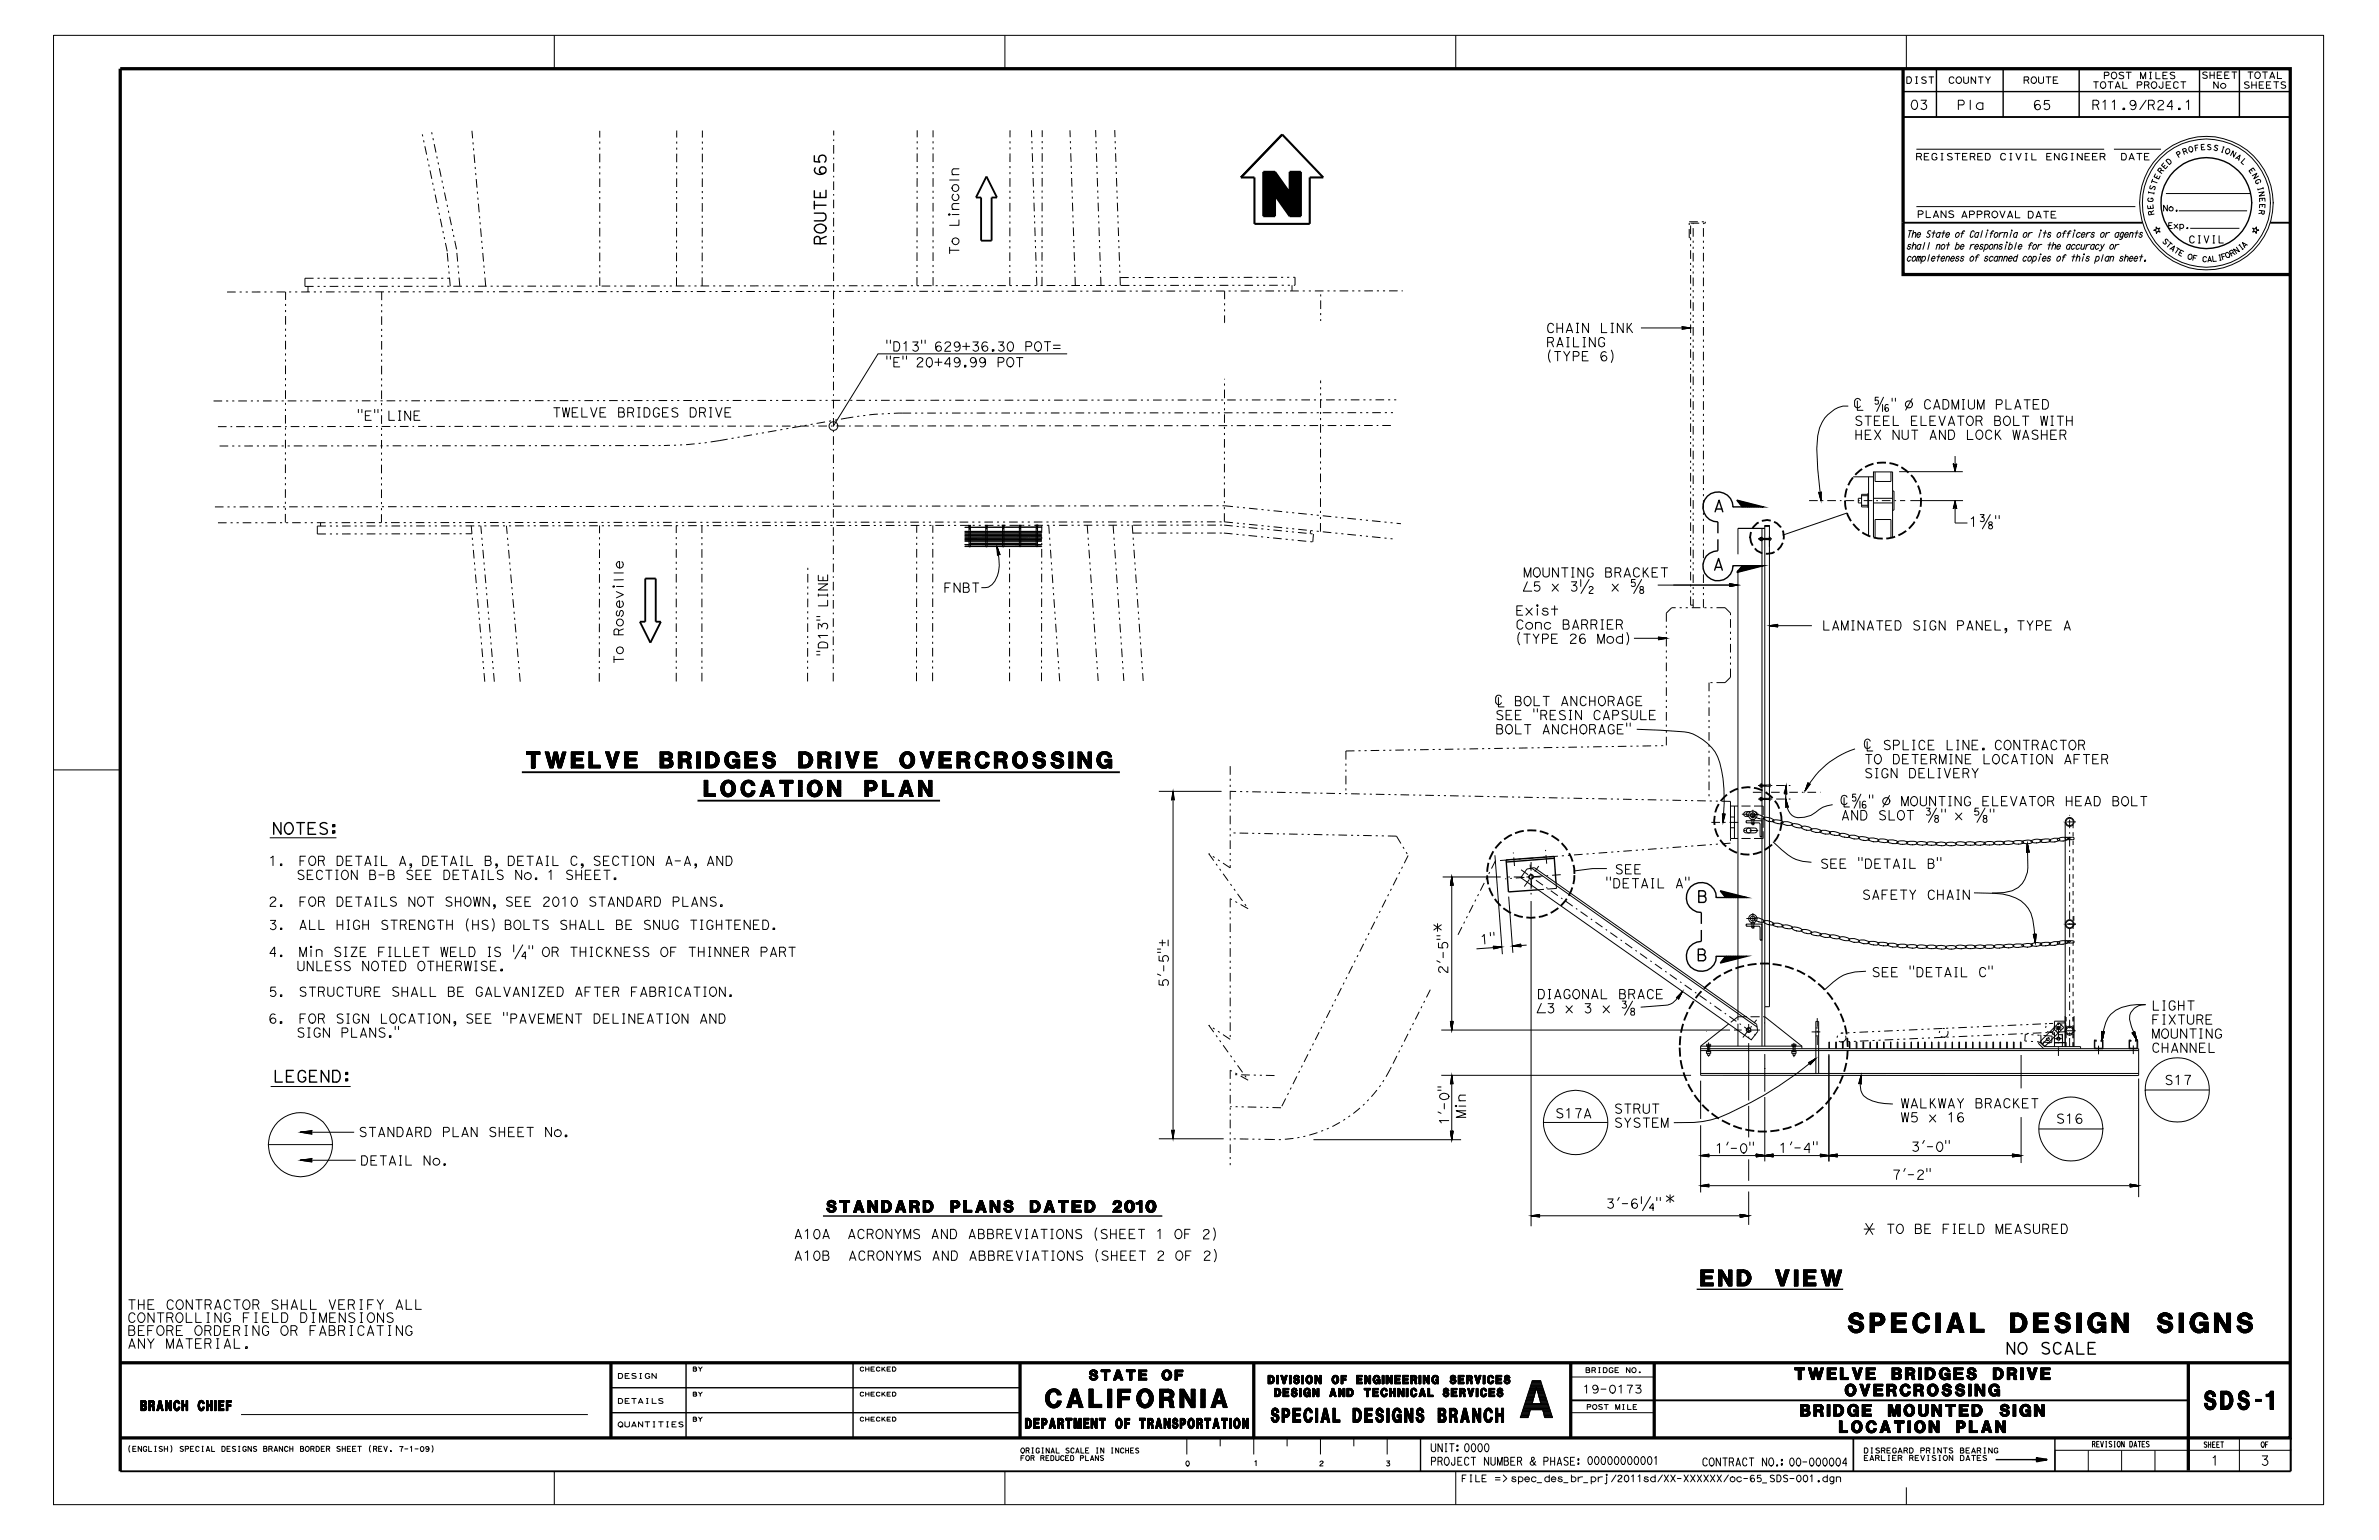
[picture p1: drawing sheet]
<svg xmlns="http://www.w3.org/2000/svg" width="432mm" height="279mm" viewBox="0 0 432 279" stroke-linecap="round" stroke-linejoin="round" font-family="sans-serif">
<defs><g id="words">
<text font-size="6" x="275.9" y="257.2">A</text>
<text font-size="3.1" x="335.5" y="241.8">SPECIAL DESIGN SIGNS</text>
<g font-size="3">
<text x="189.8" y="255.4">CALIFORNIA</text>
<text x="400.1" y="255.8">SDS-1</text>
</g>
<g font-size="2.6">
<text x="95.6" y="139.3">TWELVE BRIDGES DRIVE OVERCROSSING</text>
<text x="127.8" y="144.5">LOCATION PLAN</text>
<text x="308.7" y="233.3">END VIEW</text>
</g>
<text font-size="2.3" x="230.7" y="258.1">SPECIAL DESIGNS BRANCH</text>
<text font-size="2.2" x="338.1" y="224.3">*</text>
<g font-size="1.9">
<text x="149.9" y="44.6" transform="rotate(-90 149.9 44.6)">ROUTE 65</text>
<text x="310.9" y="92.9">A</text>
<text x="310.8" y="103.5">A</text>
<text x="49.3" y="151.4">NOTES:</text>
<text x="307.9" y="163.8">B</text>
<text x="268.7" y="171.3" transform="rotate(-5 268.7 171.3)">1 &quot;</text>
<text x="307.8" y="174.4">B</text>
<text x="49.5" y="196.4">LEGEND:</text>
<text x="150.1" y="220">STANDARD PLANS DATED 2010</text>
<text x="363.9" y="245.7">NO SCALE</text>
<text x="325.7" y="250.3">TWELVE BRIDGES DRIVE</text>
<text x="326.8" y="257">BRIDGE MOUNTED SIGN</text>
<text x="334.9" y="253.3">OVERCROSSING</text>
<text x="333.9" y="259.9">LOCATION PLAN</text>
</g>
<g font-size="1.6">
<text x="51.1" y="159.6">SECTION B-B SEE DETAILS No. 1 SHEET.</text>
<text x="392.8" y="196.8">S17</text>
<text x="292.9" y="202">STRUT</text>
<text x="23.1" y="237.6">THE CONTRACTOR SHALL VERIFY ALL</text>
<text x="23.1" y="239.9">CONTROLLING FIELD DIMENSIONS</text>
<text x="23.1" y="242.3">BEFORE ORDERING OR FABRICATING</text>
<text x="23.1" y="244.7">ANY MATERIAL.</text>
<text x="197.7" y="250.4">STATE OF</text>
<text x="25.5" y="255.9">BRANCH CHIEF</text>
<text x="186.1" y="259.2">DEPARTMENT OF TRANSPORTATION</text>
</g>
<g font-size="1.5">
<text x="346.6" y="19.9">03</text>
<text x="355.1" y="19.9">Pla</text>
<text x="368.9" y="19.9">65</text>
<text x="379.5" y="19.9">R11.9/R24.1</text>
<text x="174.1" y="46.3" transform="rotate(-90 174.1 46.3)">To Lincoln</text>
<text x="160.6" y="63.7">&quot;D13&quot; 629+36.30 POT=</text>
<text x="280.6" y="60.4">CHAIN LINK</text>
<text x="280.6" y="62.9">RAILING</text>
<text x="280.6" y="65.5">(TYPE 6)</text>
<text x="160.6" y="66.6">&quot;E&quot; 20+49.99 POT</text>
<text x="100.2" y="75.7">TWELVE BRIDGES DRIVE</text>
<text x="337.3" y="74.2">&quot; ` CADMIUM PLATED</text>
<text x="336.5" y="79.7">HEX NUT AND LOCK WASHER</text>
<text x="171.2" y="107.5">FNBT</text>
<text x="276.4" y="104.7">MOUNTING BRACKET</text>
<text x="275" y="111.6">Exist</text>
<text x="275" y="114.2">Conc BARRIER</text>
<text x="275" y="116.7">(TYPE 26 Mod)</text>
<text x="330.6" y="114.3">LAMINATED SIGN PANEL, TYPE A</text>
<text x="271.4" y="130.6">SEE &quot;RESIN CAPSULE</text>
<text x="271.4" y="133.2">BOLT ANCHORAGE&quot;</text>
<text x="338.3" y="141.2">SIGN DELIVERY</text>
<text x="334.1" y="146.2">−</text>
<text x="334.1" y="146.2">&quot; ` MOUNTING ELEVATOR HEAD BOLT</text>
<text x="52.5" y="157">FOR DETAIL A, DETAIL B, DETAIL C, SECTION A-A, AND</text>
<text x="292.2" y="158.6">SEE</text>
<text x="330.3" y="157.6">SEE &quot;DETAIL B&quot;</text>
<text x="48.7" y="164.4">2.</text>
<text x="52.4" y="164.4">FOR DETAILS NOT SHOWN, SEE 2010 STANDARD PLANS.</text>
<text x="337.9" y="163.2">SAFETY CHAIN</text>
<text x="48.7" y="168.7">3.</text>
<text x="52.3" y="168.7">ALL HIGH STRENGTH (HS) BOLTS SHALL BE SNUG TIGHTENED.</text>
<text x="52.6" y="173.6">Min SIZE FILLET WELD IS ‡&quot; OR THICKNESS OF THINNER PART</text>
<text x="261.8" y="169.1" transform="rotate(-90 261.8 169.1)">*</text>
<text x="50.9" y="176.1">UNLESS NOTED OTHERWISE.</text>
<text x="212.1" y="179.2" transform="rotate(-90 212.1 179.2)">5’-5&quot;¨</text>
<text x="262.8" y="176.8" transform="rotate(-90 262.8 176.8)">2’-5&quot;</text>
<text x="339.7" y="177.2">SEE &quot;DETAIL C&quot;</text>
<text x="48.7" y="185.7">6.</text>
<text x="52.2" y="180.8">STRUCTURE SHALL BE GALVANIZED AFTER FABRICATION.</text>
<text x="52.2" y="185.7">FOR SIGN LOCATION, SEE &quot;PAVEMENT DELINEATION AND</text>
<text x="278.9" y="181.2">DIAGONAL BRACE</text>
<text x="278.9" y="183.8">Ñ3</text>
<text x="285.6" y="183.8">x</text>
<text x="390.4" y="183.3">LIGHT</text>
<text x="390.4" y="185.8">FIXTURE</text>
<text x="51.1" y="188.2">SIGN PLANS.&quot;</text>
<text x="390.4" y="188.4">MOUNTING</text>
<text x="390.4" y="190.9">CHANNEL</text>
<text x="266" y="203" transform="rotate(-90 266 203)">Min</text>
<text x="282.2" y="202.8">S17A</text>
<text x="344.9" y="201">WALKWAY BRACKET</text>
<text x="344.9" y="203.6">W5 x 16</text>
<text x="373.1" y="203.8">S16</text>
<text x="65" y="206.2">STANDARD PLAN SHEET No.</text>
<text x="292.9" y="204.6">SYSTEM</text>
<text x="346.8" y="208.9">3’-0&quot;</text>
<text x="343.3" y="214">7’-2&quot;</text>
<text x="291.4" y="219.2">3’-6‡&quot;</text>
<text x="304" y="218.3" transform="rotate(-90 304 218.3)">*</text>
<text x="153.7" y="224.8">ACRONYMS AND ABBREVIATIONS (SHEET 1 OF 2)</text>
<text x="342.3" y="223.8">TO BE FIELD MEASURED</text>
<text x="144" y="228.7">A10B</text>
<text x="153.9" y="228.7">ACRONYMS AND ABBREVIATIONS (SHEET 2 OF 2)</text>
<text x="410.2" y="265.9">3</text>
</g>
<g font-size="1.4">
<text x="399.4" y="27.2" transform="rotate(-3 399.4 27.2)">E</text>
<text x="231.3" y="253.4">DESIGN AND TECHNICAL SERVICES</text>
</g>
<g font-size="1.3">
<text x="230.1" y="251.1">DIVISION OF ENGINEERING SERVICES</text>
<text x="287.2" y="252.8">19-0173</text>
<text x="259.6" y="263.4">UNIT:</text>
<text x="259.6" y="265.9">PROJECT NUMBER &amp; PHASE:</text>
<text x="308.8" y="266">CONTRACT NO.:</text>
</g>
<text font-size="1.2" x="397.2" y="44.1">CIVIL</text>
<g font-size="1.1">
<text x="345.8" y="15.2">DIST</text>
<text x="353.5" y="15.2">COUNTY</text>
<text x="367.1" y="15.2">ROUTE</text>
<text x="379.7" y="16">TOTAL PROJECT</text>
<text x="381.7" y="14.3">POST MILES</text>
<text x="399.5" y="14.2">SHEET</text>
<text x="407.1" y="16">SHEETS</text>
<text x="347.6" y="29.1">REGISTERED CIVIL ENGINEER</text>
<text x="347.9" y="39.5">PLANS</text>
<text x="355.8" y="39.5">APPROVAL</text>
<text x="345.9" y="45.3">shall not be responsible for the accuracy or</text>
<text x="345.9" y="47.4">completeness of scanned copies of this plan sheet.</text>
<text x="346" y="43.1">The State of California or its officers or agents</text>
<text x="402.5" y="47.3" transform="rotate(-8 402.5 47.3)">I</text>
<text x="265.2" y="268.8">FILE =&gt; spec_des_br_prj/2011sd/XX-XXXXXX/oc-65_SD</text>
</g>
<g font-size="1">
<text x="402.8" y="27.5" transform="rotate(16 402.8 27.5)">I</text>
<text x="403.7" y="27.7" transform="rotate(20 403.7 27.7)">O</text>
<text x="403.3" y="47.1" transform="rotate(-13 403.3 47.1)">F</text>
</g>
<g font-size=".9">
<text x="393.6" y="30" transform="rotate(-43 393.6 30)">D</text>
<text x="395.3" y="28.7" transform="rotate(-32 395.3 28.7)">P</text>
<text x="397.3" y="27.7" transform="rotate(-15 397.3 27.7)">O</text>
<text x="400.5" y="27.2">S</text>
<text x="401.6" y="27.2" transform="rotate(9 401.6 27.2)">S</text>
<text x="404.7" y="28.2" transform="rotate(28 404.7 28.2)">N</text>
<text x="405.6" y="28.7" transform="rotate(35 405.6 28.7)">A</text>
<text x="406.6" y="29.4" transform="rotate(45 406.6 29.4)">L</text>
<text x="390.8" y="35.6" transform="rotate(-82 390.8 35.6)">I</text>
<text x="391" y="34.7" transform="rotate(-74 391 34.7)">S</text>
<text x="391.3" y="33.7" transform="rotate(-69 391.3 33.7)">T</text>
<text x="391.7" y="32.7" transform="rotate(-63 391.7 32.7)">E</text>
<text x="392.3" y="31.6" transform="rotate(-54 392.3 31.6)">R</text>
<text x="408.1" y="30.9" transform="rotate(56 408.1 30.9)">E</text>
<text x="409.7" y="33.9" transform="rotate(74 409.7 33.9)">I</text>
<text x="410.1" y="35.9" transform="rotate(87 410.1 35.9)">E</text>
<text x="390.7" y="36.8" transform="rotate(-84 390.7 36.8)">G</text>
<text x="391" y="39" transform="rotate(-103 391 39)">R</text>
<text x="392.5" y="38.3">No.</text>
<text x="393.4" y="41.5">Exp.</text>
<text x="410.1" y="38" transform="rotate(96 410.1 38)">R</text>
<text x="410.1" y="36.9" transform="rotate(93 410.1 36.9)">E</text>
<text x="392.4" y="43.8" transform="rotate(47 392.4 43.8)">S</text>
<text x="393.7" y="45.1" transform="rotate(35 393.7 45.1)">A</text>
<text x="394.4" y="45.7" transform="rotate(32 394.4 45.7)">T</text>
<text x="396.9" y="46.9" transform="rotate(18 396.9 46.9)">O</text>
<text x="400.5" y="47.5">A</text>
<text x="404.1" y="46.9" transform="rotate(-23 404.1 46.9)">O</text>
<text x="404.9" y="46.5" transform="rotate(-29 404.9 46.5)">R</text>
<text x="379.6" y="262.5">REVISION DATES</text>
<text x="399.9" y="262.6">SHEET</text>
</g>
<g font-size=".8">
<text x="396.3" y="28.1" transform="rotate(-22 396.3 28.1)">R</text>
<text x="392.9" y="30.8" transform="rotate(-47 392.9 30.8)">E</text>
<text x="409.2" y="32.7" transform="rotate(68 409.2 32.7)">G</text>
<text x="390.8" y="38" transform="rotate(-93 390.8 38)">E</text>
<text x="393" y="44.5" transform="rotate(43 393 44.5)">T</text>
<text x="395.2" y="46.2" transform="rotate(27 395.2 46.2)">E</text>
<text x="397.8" y="47.2" transform="rotate(13 397.8 47.2)">F</text>
<text x="406.7" y="45.5" transform="rotate(-39 406.7 45.5)">I</text>
<text x="407.3" y="45.1" transform="rotate(-43 407.3 45.1)">A</text>
<text x="112" y="250.1">DESIGN</text>
<text x="287.7" y="249.1">BRIDGE NO.</text>
<text x="112" y="254.7">DETAILS</text>
<text x="23" y="263.3">(ENGLISH) SPECIAL DESIGNS BRANCH BORDER SHEET (REV. 7-1-09)</text>
<text x="112" y="258.9">QUANTITIES</text>
<text x="185.1" y="263.6">ORIGINAL SCALE IN INCHES</text>
<text x="338.2" y="263.6">DISREGARD PRINTS BEARING</text>
<text x="185.1" y="265">FOR REDUCED PLANS</text>
<text x="239.4" y="266">2</text>
<text x="251.5" y="266">3</text>
<text x="338.2" y="265">EARLIER REVISION DATES</text>
</g>
<g font-size=".7">
<text x="398.3" y="27.4" transform="rotate(-9 398.3 27.4)">F</text>
<text x="399.6" y="47.5" transform="rotate(6 399.6 47.5)">C</text>
<text x="155.9" y="253.3">CHECKED</text>
</g>
<g font-size=".6">
<text x="125.6" y="248.8">BY</text>
<text x="155.9" y="248.8">CHECKED</text>
<text x="125.6" y="253.3">BY</text>
<text x="125.6" y="257.9">BY</text>
<text x="155.9" y="257.9">CHECKED</text>
</g>
</g></defs>
<g fill="none" stroke="#000" stroke-width=".25">
<path d="M345.4 16.6h70.3M351.5 12.5v8.7M363.6 12.5v8.7M377.4 12.5v8.7M399.2 12.5v8.7M406.5 12.5v8.7M147.8 28.3v1l1 .1M147.8 38.7h1.6M147.8 36.5v1.4M147.8 37.2h2.1M148 30.5a.83 .83 0 0 0 .1 1 .83 .83 0 0 0 1 .1M149.9 34.5v1.3h-2.1v-1.2"/>
<path d="M408.7 36.8a8.2 8.2 0 0 1-11.3 7.7 8.2 8.2 0 0 1-2.8-13.4 8.2 8.2 0 0 1 13.5 2.6l.3 1 .3 2.2M147.8 40.1h1.6M148.9 43.4a.53 .53 0 0 0-.6-.5 .53 .53 0 0 0-.5 .5v.8h2.2M149.9 41.4a1.04 1.04 0 0 1-.7 .9 1.04 1.04 0 0 1-1.1-.3 .67 .67 0 0 1-.3-.7 .67 .67 0 0 1 .5-.5 1 1 0 0 1 1.6 .7M311.3 92.9l.7-2.2 .7 2.2M311.8 97.9v2a2.73 2.73 0 0 0-2.7 2.8 2.73 2.73 0 0 0 2.8 2.7 2.73 2.73 0 0 0 2.7-2.8h5.5l-4.9 1.3 1.1-1.3M314.6 91.8v.3M315.4 90.9l4.3 1.1M315.4 91l3.9 1M315.5 91.1l3.4 .9M315.7 91.2l2.8 .8M315.7 91.4l2.4 .6"/>
<path d="M315.9 91.5l1.8 .5M316 91.6l1.3 .4M316.1 91.8l.8 .2M316.2 91.9l.3 .1M316.3 92l-1.1-1.3 4.9 1.3h-5.5a2.73 2.73 0 0 0-2.7-2.8 2.73 2.73 0 0 0-2.8 2.7 2.73 2.73 0 0 0 2.7 2.8v2.1M311.2 103.4l.7-2.1 .7 2.1M314.6 102.6v.2M316.5 102.6l-.3 .1M316.9 102.6l-.8 .2M317.3 102.6l-1.3 .4M317.7 102.6l-1.8 .5M318.1 102.6l-2.4 .6"/>
<path d="M318.5 102.6l-2.8 .8M318.9 102.6l-3.4 .9M319.3 102.6l-3.9 1M319.7 102.6l-4.3 1.1M51 149.2v2.2l-1.3-2.2v2.2M52.4 151.4a1.09 1.09 0 0 0 .8-1.1 1.09 1.09 0 0 0-.9-1.1 1.09 1.09 0 0 0-.7 1.2 1.09 1.09 0 0 0 .9 1M53.9 149.2h1.4M54.5 149.2v2.2M57.2 149.2h-1.3v2.2h1.4M59.3 149.4a.78 .78 0 0 0-1.2 .3l.2 .4M277.5 159.1l.1 .2 .3 .2 .4-.3v-.2l-.4-.3-.4 .2v.3M282.1 155.7l-8.7 .7"/>
<path d="M318.4 149.3v.1M282.4 160.2l-.3-4.8-8.7 .6 .4 5.8 5.3-.4M308.8 168.7v2.1a2.73 2.73 0 0 0-2.7 2.7 2.73 2.73 0 0 0 2.7 2.7 2.73 2.73 0 0 0 2.7-2.7h5.6l-4.9 1.2 1-1.2M309.2 173.2a.55 .55 0 0 0 .3-.6 .55 .55 0 0 0-.5-.4h-.7v2.1h.8M309.3 162.6a.52 .52 0 0 0 .3-.6 .52 .52 0 0 0-.5-.4h-.8v2.1h.9M311.5 162.7v.2M311.5 173.4v.3M312.3 161.7l4.3 1.1M312.4 161.9l3.9 .9M312.5 162l3.4 .8M312.7 162.1l2.7 .7M312.7 162.2l2.4 .6"/>
<path d="M312.9 162.4l1.8 .4M312.9 162.5l1.4 .3M313 162.6l.9 .2M313.2 162.8h.3M313.2 162.8l-1-1.2 4.9 1.2h-5.6a2.73 2.73 0 0 0-2.7-2.7 2.73 2.73 0 0 0-2.7 2.7 2.73 2.73 0 0 0 2.7 2.7v2.1M313.5 173.5l-.3 .1M313.9 173.5l-.9 .2M314.3 173.5l-1.4 .3M314.7 173.5l-1.8 .5M315.1 173.5l-2.4 .6M315.4 173.5l-2.7 .7M315.9 173.5l-3.4 .8"/>
<path d="M316.3 173.5l-3.9 1M316.6 173.5l-4.3 1.1M318.4 168v.2M50 194.2v2.1h1.2M53.2 194.2h-1.2v2.1h1.3M54.2 194.6a.66 .66 0 0 1 .6-.4 .66 .66 0 0 1 .6 .4M57.4 194.2h-1.2v2.1h1.3M59.7 194.2v2.1l-1.4-2.1v2.1M60.4 194.2h.7a1.17 1.17 0 0 1 .7 1.1 1.17 1.17 0 0 1-.7 1h-.7zM149.4 220.6h61.6M308 233.9h26.5M110.9 251.8h74.2"/>
<path d="M110.9 256.3h74.2M124.5 247.2v13.7M154.8 247.2v13.7M365.7 243.6v2.1l-1.4-2.1v2.1M367.2 245.6a1.08 1.08 0 0 1-.9-.8 1.08 1.08 0 0 1 .5-1.2h.3a1.09 1.09 0 0 1 .8 1 1.09 1.09 0 0 1-.8 1.1M371.9 243.7a.67 .67 0 0 0-.8-.2 .67 .67 0 0 0-.4 .7l.2 .1M372.9 244a.66 .66 0 0 1 .6-.4 .66 .66 0 0 1 .6 .4M374.8 245.7l.7-2.1 .7 2.1M377 243.6v2.1h1.3M380.3 243.6h-1.3v2.1h1.3M257.8 260.9v6M336.4 260.9v6"/>
<path d="M362.2 264.8h8.4M373 260.9v6"/>
</g>
<path d="M345.4 12.5v37.3h70.3M21.8 247.2h393.9M110.9 247.2v13.7M185.1 247.2v13.7M227.6 247.2v13.7M285.1 247.2v13.7M300.2 247.2v13.7M397.2 247.2v19.6M21.8 260.9h393.9v-248.4h-393.9v254.4" fill="none" stroke="#000" stroke-width=".59"/>
<path d="M179 32l2 3.8h-1v7.9h-1.9v-7.9h-1zM345.4 21.2h70.3M345.4 40.4h43.5M412.1 40.4h3.6M117.1 105h1.9v7.8h1l-2 3.8-1.9-3.8h1zM94.7 140.1h108.6M126.6 145.3h44M285.1 254.1h112.1M21.8 266.9h394M369.7 264.5l1.8 .3-1.8 .4 .1-.7M369.7 264.8h1.8M370 264.7l.6 .1-.6 .1 .1-.2" fill="none" stroke="#000" stroke-width=".34"/>
<g fill="none" stroke="#000" stroke-width=".18">
<path d="M100.6 6.4v6.1M182.4 6.4v6.1M264.2 6.4v6.1M346 6.4v6.1M346.1 13.9h.5a.52 .52 0 0 1 .3 .8l-.3 .4h-.5zM347.6 19.8l-.1 .1a.94 .94 0 0 1-.6-.8 .94 .94 0 0 1 .5-.9h.3a1.09 1.09 0 0 1 .1 1.5l-.3 .2M347.7 13.9h.3M347.9 13.9v1.2M348.7 18.2h.9l-.2 .4-.3 .2M349.6 14h-.7l-.1 .3 .1 .1M350.1 13.9h.9M350.5 13.9v1.2"/>
<path d="M353.8 14.2l.3-.3h.3l.2 .3M355.5 15.1a.58 .58 0 0 0 .5-.6 .58 .58 0 0 0-.7-.5 .6 .6 0 0 0-.3 .7 .6 .6 0 0 0 .6 .4M356.1 19a.43 .43 0 0 0 .4-.4 .43 .43 0 0 0-.3-.4h-.7v1.7M356.4 13.9v.9M357.3 13.9v.9M357.6 18.2v1.7M358.6 13.9v1.2l-.8-1.2v1.2M359.1 13.9h.8M359.5 13.9v1.2M360.4 13.9l.4 .6 .5-.6M367.9 14.5a.3 .3 0 0 0 .3-.3 .3 .3 0 0 0-.3-.3h-.5v1.2M369.1 15.1a.58 .58 0 0 0 .5-.7 .58 .58 0 0 0-.7-.4 .64 .64 0 0 0-.2 .7 .64 .64 0 0 0 .5 .4"/>
<path d="M370 13.9v.9M370.2 18.4l-.5-.2-.3 .2-.1 .8M370.9 13.9v.9M371.4 13.9h.9M371.8 13.9v1.2M372 18.2h-.9l-.1 .8M373.4 13.9h-.7v1.2h.8M380 14.8h.9M380.4 14.8v1.2M380.6 19h.2l.1-.3a.46 .46 0 0 0-.3-.5h-.7v1.7M381.7 16l.4-.2a.71 .71 0 0 0-.2-1 .59 .59 0 0 0-.7 .6 .59 .59 0 0 0 .6 .6M381.7 18.5l.4-.3v1.7"/>
<path d="M382.5 13.7a.3 .3 0 0 0 .3-.3 .3 .3 0 0 0-.3-.3h-.5v1.2M382.6 14.8h.9M383.1 14.8v1.2M383.4 18.5l.4-.3v1.7M383.7 14.3a.58 .58 0 0 0 .5-.7 .58 .58 0 0 0-.8-.4 .66 .66 0 0 0 .4 1.1M383.9 16l.5-1.2 .4 1.2M385.3 14.8v1.2h.8M385.4 13.2l-.6-.1-.2 .2 .1 .2M385.9 13.1h.9M386.4 13.1v1.2M387.5 19a.48 .48 0 0 1-.8-.1 .48 .48 0 0 1 .3-.7l.4 .1a.48 .48 0 0 1 0 .8M388.5 15.4a.3 .3 0 0 0 .3-.3 .3 .3 0 0 0-.3-.3h-.6v1.2"/>
<path d="M388.5 14.3v-1.2l.5 1.2 .4-1.2v1.2M389.5 18.2l-1.1 1.7M389.8 15.4a.3 .3 0 0 0 .2-.2 .3 .3 0 0 0-.2-.4h-.6v1.2M390.2 13.1h.3M390.3 13.1v1.2M390.6 19a.42 .42 0 0 0 .4-.4 .42 .42 0 0 0-.4-.4h-.6v1.7M391 16l.3-.1 .2-.4a.56 .56 0 0 0-.8-.6 .56 .56 0 0 0-.1 1l.5 .1M391.3 13.1v1.2h.8M391.7 18.6l.3-.4h.4l.3 .4M392.6 14.8v1M393.3 13.1h-.7v1.2h.8M394 14.8h-.8v1.2h.8"/>
<path d="M394.3 19.3h-1l.8-1.1 .1 1.7M394.6 15l.2-.2h.3l.3 .2M394.7 13.2a.53 .53 0 0 0-.8 .2l.1 .1M395.8 14.8h.9M396.3 14.8v1.2M396.8 18.5l.4-.3v1.7M400.6 13.1a.47 .47 0 0 0-.8 .3l.1 .1M401.1 13.1v1.1M401.9 13.1v1.1M402.6 14.8v1.2l-.8-1.2v1.2M403.2 13.1h-.8v1.1h.9M403.5 15.1a.45 .45 0 0 1 .5 .6 .45 .45 0 0 1-.7 .3 .45 .45 0 0 1-.1-.8l.3-.1"/>
<path d="M404.6 13.1h-.8v1.1h.8M405.1 13.1h.9M405.5 13.1v1.1M408 13.1h.9M408.2 14.9h-.7l-.1 .3 .1 .1M408.5 13.1v1.1M408.7 14.8v1.2M409.5 14.8v1.2M409.8 14.2a.56 .56 0 0 0 .5-.7 .56 .56 0 0 0-.9-.2 .56 .56 0 0 0 .2 .9h.3M410.7 13.1h.8M410.8 14.8h-.7v1.2h.8M411.1 13.1v1.1"/>
<path d="M412 14.2l.4-1.1 .5 1.1M412.1 13.9h.7M412.1 14.8h-.7v1.2h.8M412.7 14.8h.9M413.2 14.8v1.2M413.4 13.1v1.1h.7M414.8 14.9a.47 .47 0 0 0-.8 .3l.1 .1M172.4 32.7h1.7M172.4 38.8l-.1 .3-.2-.1 .2-.2 .1 .1M174.1 39.9v1h-1.7M347.8 27.1h34.1M347.8 37.5h39.8"/>
<path d="M348.5 28.4l.3-.2-.1-.3-.8-.1v1.2M348.7 38.9l.2-.1a.32 .32 0 0 0 .1-.3 .32 .32 0 0 0-.2-.3h-.6v1.3M349.6 38.2v1.3h.8M350.1 27.8h-.8v1.2h.8M350.7 28.1l.3-.3h.3l.2 .3M350.9 39.5l.5-1.3 .5 1.3M352.3 27.8h.4M352.5 27.8v1.2M353.2 38.2v1.3l-.9-1.3v1.3M354.3 27.9a.53 .53 0 0 0-.8 .2l.1 .2M354.5 38.4a.48 .48 0 0 0-.8 .1l.1 .2M354.8 27.8h.9"/>
<path d="M355.3 27.8v1.2M356.1 39.5l.5-1.2 .4 1.2M357 27.8h-.8v1.2h.9M358.1 38.9a.32 .32 0 0 0 .3-.3 .32 .32 0 0 0-.3-.3h-.6v1.2M358.2 28.4l.2-.1v-.3l-.2-.2h-.6v1.2M359.4 38.9a.33 .33 0 0 0 .3-.5l-.8-.1v1.2M359.8 27.8h-.8v1.2h.9M360.4 27.8h.4a.55 .55 0 0 1 .4 .8l-.2 .4h-.6zM360.8 38.9l.3-.2-.1-.3-.8-.1v1.2M362.1 39.5a.49 .49 0 0 1-.6-.4 .61 .61 0 0 1 .6-.8 .62 .62 0 0 1 .5 .6 .62 .62 0 0 1-.5 .6M363 38.3l.5 1.2 .4-1.2M363.2 28.1l.3-.3h.2l.3 .3"/>
<path d="M364.4 39.5l.4-1.2 .5 1.2M364.8 27.8h.3M365 27.8v1.2M365.8 38.3v1.2h.8M365.9 27.8l.5 1.2 .4-1.2M367.6 27.8h.3M367.8 27.8v1.2M368.2 38.3h.4a.56 .56 0 0 1 .4 .8l-.2 .4-.6 .1zM368.8 27.8v1.2h.8M369.5 39.6l.5-1.3 .5 1.3M369.6 39.3h.8M370.9 38.3h.9"/>
<path d="M371.4 38.3v1.3M372.3 27.8h-.8v1.2h.8M372.3 39h.6M373.1 38.3h-.8v1.3h.9M373.7 27.8v1.2l-.8-1.2v1.2M374.3 28.1l.3-.3h.3l.2 .3M375.9 27.8h.4M376.1 27.8v1.2M377.9 27.8v1.2l-.9-1.2v1.2M379.2 27.8h-.8v1.2h.9M380.6 27.8h-.8v1.2h.9M381.7 28.4a.31 .31 0 0 0 .3-.1 .31 .31 0 0 0 0-.4l-.8-.1v1.2"/>
<path d="M383.7 27.1h8.5M385.1 27.8l.7 .2a.75 .75 0 0 1-.1 1h-.6zM386.4 29l.5-1.2 .5 1.2M386.6 28.7h.6M387.8 27.8h1M388.3 27.8v1.2M389.2 28.4h.6M390 34.8v.2M390 27.8h-.8v1.2h.9M390.8 37.1v.7l-.9 .1-.1-.6M393.1 35.1h15.4M393.4 37.2v1.1l-.7-1.1v1.1"/>
<path d="M395.5 38.2h12.4M396.7 27.4l.1-.3-.2-.2-.5 .2 .4 .9M398.9 26.3l-.5 .1 .1 1M401.3 26.3h-.6l.1 .3M408.8 31.9l.8-.5-.5 1 .8-.5M409.3 30.9l-.3-.4-.8 .5 .3 .5M410 34.9l1-.1-.9 .8 .9-.2M410 32.6l.3 .2-.1 .3M410.1 38.2l.9 .1v.4M410.1 37.7v-.6h1v.6M410.7 34l.1 .3M410.8 34.1l-.9 .3"/>
<path d="M411.1 36.5v-.5h-1v.6M412.1 36.8a11.6 11.6 0 0 1-16.6 10.5 11.6 11.6 0 0 1-2.5-19.4 11.6 11.6 0 0 1 18.7 5.9l.3 1.5 .1 1.6M412.6 36.8a12.1 12.1 0 0 1-17.1 11.1 12.1 12.1 0 0 1-2.9-20.2 12.1 12.1 0 0 1 19.6 6l.4 3.2M172.4 44.9v1.1M172.4 45.4h1.7M281 59v-.1a.5 .5 0 0 1 .5-.2 .5 .5 0 0 1 .5 .3M282.6 58.7v1.6M283.6 58.7v1.6M286.1 58.7h.4M286.3 58.7v1.6M288.3 58.7v1.6l-1-1.6v1.6M290.7 58.7v1.6h1"/>
<path d="M292.4 58.7h.4M292.6 58.7v1.6M294.6 58.7v1.6l-1-1.6v1.6M295.3 58.7v1.6M296.1 58.7l-.8 1.1M297.8 59.5h9.1M305.3 59.3l1.6 .2-1.5-.1M305.3 59.4l-.1-.2 1.7 .3-1.7 .3 .1-.2M305.3 59.4l1.6 .1-1.6 .1zM305.4 59.6l1.5-.1-1.6 .2M346.4 41.8h.6M346.7 41.8l-.3 1.3"/>
<path d="M347.3 41.8l-.3 1.3M347.3 44l-.3 1.2M349.4 44l-.4 1.2M350.2 44l-.3 1.2M350.2 46.2l-.3 1.2M350.5 41.9h-.1a.38 .38 0 0 0-.5 .4M351.1 41.8l-.3 1.3M352 46.2l-.4 1.2M352.9 41.8l-.4 1.3M353.7 44l-.3 1.2M355.2 44l-.3 1.2M356.6 42l-.1-.2-.3 .3"/>
<path d="M357.8 42.1l.3-.3 .2 .3M359.2 46.3l-.1-.1-.3 .2M359.8 41.8l-.3 1.3M360.8 41.8l-.1 .1v-.2v.2M361.9 42l-.2-.2-.2 .3M364.2 44l.1-.1-.1 .1h.1M364.8 44l-.3 1.2M365.1 41.9l.1-.2-.1 .1 .1 .1M366 44l-.3 1.2M366.2 46.2l-.2 1.2M368.9 44.2l-.2-.2-.2 .3M370.4 46.2v-.2l-.1 .2h.1"/>
<path d="M370.4 41.9l.1-.2-.1 .1 .1 .1M371.3 41.8l-.4 1.3M372.1 44l-.3 1.2M372.7 44l-.3 1.2M375 46.3l-.2-.1-.2 .2M375.1 42a.2 .2 0 0 0-.3-.1 .2 .2 0 0 0-.1 .2M375.9 42l-.1-.2-.3 .3M376.5 46.2l-.3 1.2M376.5 41.9l.1-.2-.1 .1 .1 .1M377.1 46.2l-.3 1.2M378.2 46.2l.1-.2-.1 .2h.1M381.7 46.2l-.3 1.2"/>
<path d="M385.8 46.2l-.2 1.2M387.9 41.8l-.3 1.3M388.8 46.2l-.4 1.2M390.9 41.8l.5 .1v.5l.2-.4 .5 .1-.3-.4 .2-.3-.4 .1-.2-.3v.4l-.5 .2h.1M393.8 43.9l.5 .4M394.2 40.4h-.6v1.1h.7M396.3 45.6l-.5-.2-.4 .8 .5 .3M397.5 43.1l.3-.3 .5 .3M397.5 41.4h9M398.8 46.4l-.6-.1-.2 .9M399 42.8h.4M399.2 42.8v1.3"/>
<path d="M400.1 42.8l.4 1.3 .4-1.3M400.5 46.8a.33 .33 0 0 0-.4-.3 .33 .33 0 0 0-.2 .3v.5M401.4 47.5l-.4-1-.3 1M401.6 46.5l.1 .9h.6M401.7 42.8h.3M401.8 42.8v1.3M402.8 42.8v1.3h.7M405.9 44.9l.6 .8-1.1-.5 .6 .8M406.5 44.4l.6 .8M406.5 44.4l-.1 .1M409.9 41.7l.1 .1-.4 .1-.1 .5-.2-.4-.4 .1 .2-.3-.2-.4 .4 .2 .3-.4v.4l.4 .2M65 74.3v.6"/>
<path d="M65.7 74.3v.6M66.3 75.4h.7M67.3 74.6h-1v1.7h1.1M68 74.3v.6M68.6 74.3v.6M70.6 74.6v1.7h1M72.3 74.6h.4M72.3 76.3h.4M72.5 74.6v1.7M74.5 74.6v1.7l-1-1.7v1.7M75.2 75.4h.6M76.1 74.6h-.9v1.7h1"/>
<path d="M100.5 74h1.1M101.1 74v1.7M102.1 74l.3 1.7 .3-1.7 .4 1.7 .3-1.7M104.8 74h-.9v1.7h1M105.6 74v1.7h1M107.2 74l.6 1.7 .6-1.7M109.9 74h-1v1.7h1.1M113.1 74.8a.43 .43 0 0 0 .2-.5 .43 .43 0 0 0-.4-.3h-.6v1.7h.7M114.7 74.8h.1a.48 .48 0 0 0 .1-.7l-.2-.1h-.8v1.7M115.8 74h.4M116 74v1.7M116.9 74h.6a.94 .94 0 0 1 .5 .8 .94 .94 0 0 1-.6 .9h-.5z"/>
<path d="M118.7 74.4l.1-.3 .3-.1 .3 .1 .3 .3M121.3 74h-1.1v1.7h1.1M123 74.1a.81 .81 0 0 0-1 .1l.1 .4M125.3 74h.6a.96 .96 0 0 1-.1 1.7h-.5zM127.7 74.8a.42 .42 0 0 0 .4-.4 .42 .42 0 0 0-.4-.4h-.7v1.7M128.8 74h.4M129 74v1.7M129.9 74l.6 1.7 .5-1.7M132.6 74h-1v1.7h1.1M152.1 77.2a.8 .8 0 0 1-1 .9 .8 .8 0 0 1-.5-1.2 .8 .8 0 0 1 1.3-.1l.2 .5M161 61.7v.6M161 64.6v.6"/>
<path d="M161.6 61.7v.6M161.6 64.6v.6M162.2 62a.93 .93 0 0 1 1 .3 1.06 1.06 0 0 1-.4 1.4h-.6zM163.2 64.9h-1v1.7h1.1M163.9 64.6v.6M164.1 62.3l.3-.3v1.7M164.5 64.6v.6M165.7 62h.9l-.2 .4-.3 .2M167.3 61.7v.6M167.5 65.2v-.1a.62 .62 0 0 0-1 0v.2M167.9 61.7v.6M168.7 66.6a.89 .89 0 0 0 .6-.9 .89 .89 0 0 0-.7-.8 .89 .89 0 0 0-.5 .9 .89 .89 0 0 0 .7 .8"/>
<path d="M170.8 62.2a.57 .57 0 0 0-1 .3v.6M171.5 62.4l.3-.4 .6 .1 .1 .3M172.5 66h-1l.8-1.1 .1 1.7M174 62.8l-.4 .2-.3-.2-.1-.1 .1-.6 .6-.1 .2 .2 .1 .3-.2 .4M174 65.7l-.2 .1-.5-.1-.1-.2 .1-.4a.45 .45 0 0 1 .8-.1l.1 .4-.2 .4M176.6 62h.9l-.1 .4-.4 .2M176.9 65.7a.51 .51 0 0 1-.8-.3 .51 .51 0 0 1 .6-.6 .51 .51 0 0 1 .4 .8l-.2 .2M178.6 65.7l-.2 .1-.5-.1-.1-.5 .3-.3a.49 .49 0 0 1 .6 .2 .49 .49 0 0 1-.1 .7M179.2 62.2a.65 .65 0 0 0-.9 0 .65 .65 0 0 0-.1 .9M181.3 62h.8l-.1 .4-.4 .2M181.8 65.7a.42 .42 0 0 0 .4-.4 .42 .42 0 0 0-.4-.4h-.6v1.7M183.5 63.7h-.1a.86 .86 0 0 1-.7-.9 .86 .86 0 0 1 .8-.8 .96 .96 0 0 1-.1 1.7"/>
<path d="M183.5 66.5a.86 .86 0 0 1-.8-.7 .86 .86 0 0 1 .5-.9 .86 .86 0 0 1 .8 .7 .86 .86 0 0 1-.6 1M184.5 64.9h1.2M185.1 64.9v1.7M186.9 62.8a.43 .43 0 0 0 .4-.4 .43 .43 0 0 0-.4-.4h-.7v1.7M188.4 63.7a.87 .87 0 0 0 .7-.9 .87 .87 0 0 0-.7-.8 .87 .87 0 0 0-.6 .9 .87 .87 0 0 0 .7 .8M189.5 62h1.2M190.1 62v1.7M193.7 64.2h-34.3l-8.1 13.1M281.4 63.5a2.16 2.16 0 0 0 0 2.2M281.6 62.1a.42 .42 0 0 0 .4-.4 .42 .42 0 0 0-.4-.5h-.7v1.7M282.2 63.8h1.1M282.6 62.9l.5-1.7 .6 1.7"/>
<path d="M282.7 63.8v1.7M283.8 63.8l.6 .8 .5-.8M284.3 60.3l.6-1.6 .5 1.6M284.4 61.2h.4M284.6 61.2v1.7M285.6 61.2v1.7h1M286.2 64.6a.43 .43 0 0 0 .4-.4 .43 .43 0 0 0-.4-.4h-.6v1.7M287.3 61.2h.5M287.5 61.2v1.7M288.2 63.8h-1v1.7h1.1M289.5 61.2v1.7l-1-1.7v1.7M290.2 61.6l.4-.4h.3l.3 .4"/>
<path d="M291.5 63.9l-.3-.1a.77 .77 0 0 0-.6 1M292.5 63.5l.2 .7a2.19 2.19 0 0 1-.2 1.6M335.5 73.7a5.3 5.3 0 0 0-5.2 3.9l-.4 1.5-.1 2.3 .1 3.7 .6 5.7-.2-1.4M336.9 78v1.7M337.7 72.7a.54 .54 0 0 0-.6-.4 .54 .54 0 0 0-.5 .5v.7a.56 .56 0 0 0 .5 .5 .56 .56 0 0 0 .6-.3M337.8 75.6a.57 .57 0 0 0-.9 .3l.1 .2 .9 .6a.57 .57 0 0 1-.4 .5 .57 .57 0 0 1-.6-.2M337.8 78v1.7M338.5 75.5h1.2M339.1 75.5v1.7M339.5 78h-.9v1.7h1M340.2 76.3h.7M340.3 78l1.1 1.7"/>
<path d="M340.9 72.1h-.5l-.1 .6 .5-.1 .1 .6-.3 .1-.3-.1M341.2 75.5h-1v1.7h1.1M341.4 78l-1.1 1.7M341.9 76.3h.7M341.9 72.1l-1.3 2.6M342.9 75.5h-1v1.7h1M343.4 72.2v.6M343.6 75.5v1.7h1M344 72.2v.6M344.7 78v1.7l-1.1-1.7v1.7M345.2 78v1.3M346.4 78v1.3"/>
<path d="M346.9 76.3h.7M347 78h1.1M347.1 72.3l-1.2 2.1M347.5 78v1.7M347.9 75.5h-1v1.7h1.1M348.7 75.5v1.7h1M349.4 72.9v-.2a.5 .5 0 0 1 .5-.2 .5 .5 0 0 1 .5 .4M350.3 76.3h.7M350.3 79.7l.6-1.7 .5 1.7M351 74.2l.6-1.7 .5 1.7M351.3 75.5h-1v1.7h1M351.9 75.5l.6 1.7 .6-1.7"/>
<path d="M352.7 72.5l.7 .1a1.09 1.09 0 0 1 .1 1.5l-.8 .1zM353.1 78v1.7l-1.1-1.7v1.7M353.6 77.2l.6-1.7 .6 1.7M353.7 78h.6a.91 .91 0 0 1 .4 1.1 .91 .91 0 0 1-1 .6zM353.8 76.8h.8M354.3 74.2v-1.7l.6 1.7 .6-1.7v1.7M355.3 75.5h1.2M355.9 75.5v1.7M356.2 72.5h.4M356.3 72.5v1.7M357.1 78v1.7h1M357.3 72.5v1.3"/>
<path d="M357.5 77.2a.87 .87 0 0 0 .7-.9 .87 .87 0 0 0-.7-.8 .87 .87 0 0 0-.6 .9 .87 .87 0 0 0 .7 .8M358.4 72.5v1.3M358.7 76.3h.7l.4 .9M358.9 74.2v-1.7l.6 1.7 .6-1.7v1.7M359.3 79.7a.83 .83 0 0 1-.7-.9 .83 .83 0 0 1 .8-.8 .93 .93 0 0 1 .5 .9 .93 .93 0 0 1-.6 .8M359.4 76.3l.2-.1 .2-.3-.2-.3-.2-.1h-.7v1.7M360.5 78.4l.3-.4h.4l.3 .4M362.1 75.5l.8 .1 .1 .5-.2 .2a.47 .47 0 0 1 .3 .5 .47 .47 0 0 1-.3 .4h-.7zM362.1 76.3h.7M362.2 78v1.7M363 73.4a.42 .42 0 0 0 .4-.4 .42 .42 0 0 0-.4-.5h-.6v1.7M363 78l-.8 1.1"/>
<path d="M364.1 72.5v1.7h1M364.3 77.2a.87 .87 0 0 0 .6-.9 .87 .87 0 0 0-.7-.8 .87 .87 0 0 0-.6 .9 .87 .87 0 0 0 .7 .8M365.4 78l.3 1.7 .3-1.7 .3 1.7 .4-1.7M365.5 75.5v1.7h1M365.7 74.2l.5-1.7 .6 1.7M367.1 75.5h1.1M367.1 79.7l.6-1.7 .5 1.7M367.4 72.5h1.1M367.6 75.5v1.7M367.9 72.5v1.7M369.8 78.2l-.3-.2a.51 .51 0 0 0-.6 .5l.1 .1M370.1 72.5h-1.1v1.7h1.1"/>
<path d="M370.4 75.5l.2 1.7 .4-1.7 .4 1.7 .3-1.7M370.5 78v1.7M370.7 72.5h.6a.98 .98 0 0 1 0 1.7h-.6zM371.5 78v1.7M372.3 75.5h.4M372.3 77.2h.4M372.5 75.5v1.7M373.2 78h-1v1.7h1.1M373.4 75.5h1.1M374 75.5v1.7M374.6 78.9a.42 .42 0 0 0 .4-.4 .42 .42 0 0 0-.4-.5h-.7v1.7M375.1 76.3h1"/>
<path d="M375.1 75.5v1.7M376.1 75.5v1.7M175.1 98.1h14M175.1 97.9h14M175.1 96.4h14M175.1 96.7h14M175.1 96.9h14M175.1 97.2l14-.1zM175.1 95.7l14-.1zM175.1 98.8l14 .1zM175.1 99.1h14zM175.7 95.3v.1"/>
<path d="M175.7 95.3h.5M175.9 98.9v.3h.2v-.3M175.9 95.4v.2M175.9 95.7v3.1M175.9 96h.2M176 95.6h-.1M176 95.4h.1M176 95.4v.6M176 98.5l12.2 .1zM176 95.6l-.2 .1M176.1 95.4v3.1M176.1 98.6v.2"/>
<path d="M176.2 95.3v.1M178.8 95.3v.1M178.8 95.3h.5M178.9 98.9v.3h.3v-.3M178.9 95.4v3.1M178.9 98.6v.2M178.9 95.9h.3M179 95.4l.1 .2M179 95.6h.3M179 95.4v.5M179.2 95.4v3.1M179.2 98.6v.2"/>
<path d="M179.3 95.3v.1M181 99.2l.4 1.4h-.1l-.1 .1zM181.8 95.3h.6M182 95.9h.2M182 99.2h.2M182 95.3v3.2M182 98.6v.2M182 98.9v.2M182.1 95.4h.1M182.1 95.6h.2M182.1 95.3v.6M182.1 95.4l.1 .2"/>
<path d="M182.2 95.3v3.2M182.2 98.6v.2M182.2 98.9v.2M184.9 95.3h.5M185 95.9h.3M185 95.3v3.2M185 98.6v.2M185 98.9v.2M185.1 95.4h.1M185.1 95.6h.3M185.1 95.3v.6M185.1 95.6h.1"/>
<path d="M185.2 95.6h.1M185.2 95.4v.2M185.3 95.3v3.2M185.3 98.6v.2M185.3 98.9v.2M188 95.3h.4zM188.1 95.3v3.2M188.1 98.6v.2M188.1 98.9v.2M188.1 95.9h.2M188.2 95.6h.1M188.2 95.3v.6"/>
<path d="M188.2 95.6h.2M188.3 95.3v3.5M188.3 98.9v.2M189.1 97.4h-14M189.1 97.6l-14 .1M319.7 97.5h-.2v.6h.2M319.8 97.4v.7M319.8 95.9v93.9M320.3 95.9h-4.9v4.7M321.2 97.5h.1v.6h-.1M321.2 97.7h-1.8v.2h1.8M330.1 89.3l.4 1.5-.2-1.4"/>
<path d="M330.2 89.3h.3v1.5zM330.5 89.3l.1-.1-.1 1.6-.4-1.5h.1M330.5 89.3v1.5l-.1-1.5M335.3 93.1l-11.7 4M336.4 86.5h3.6M337.9 90.4h-.6v.8h.6M337.9 89.9h1.1M337.9 91.7h1.1M339 89.7h-1.1v2.3h1.1M339.2 86.5v10.7M339.2 89.5h-.2v2.6h.2M340 97.5v-11.9h3.5v11.9"/>
<path d="M340 90.4h3.5M340 91.2h3.5M340.3 85.6v1.8h2.9v-1.8M340.3 97.6v-3.3h2.9v3.3M343.5 89.1h.3v3.5h-.3M344.7 85.6h11.6M346.7 90.8h9.6M354.5 92.2l.4-.1 .3 .2-.4-.2 .1-.3 .1 .3-.1-.6-.3 .7 .3-1 .3 1.1-.3-1.5-.4 1.5M354.9 90.8v4.1h2.2M354.9 82.7v2.9M355.2 84.2l-.3 1.4-.4-1.4 .4 1.1 .2-1.1-.2 .7-.2-.6 .2 .3v-.3l-.4-.1 .4 .1h.3M357.8 94.1l.4-.3v1.7"/>
<path d="M359.4 93.4h.7l-.2 .3-.2 .1 .4 .2a.42 .42 0 0 1-.1 .6 .42 .42 0 0 1-.6-.1M361.2 95.2a.38 .38 0 0 0-.3 .5 .38 .38 0 0 0 .4 .3 .38 .38 0 0 0 .4-.4l-.3-.4h-.3l-.1-.3a.39 .39 0 0 1 .5-.1l.1 .2-.2 .2M361.3 93.4l-1.5 2.5M362.2 93.5v.6M362.9 93.5v.6M111.4 119.1v1.1M111.4 103.9h1.7M111.5 106.3l-.1 .2-.2-.1 .1-.1 .2 .1M111.9 107.3l1.2 .6-1.2 .6M111.9 118l.2 .5a.64 .64 0 0 0 .8 0 .64 .64 0 0 0 .2-.8l-.1-.2-.5-.1-.4 .1-.2 .5M111.9 112.9a.62 .62 0 0 0 1 .5 .62 .62 0 0 0-.2-1.1l-.6 .2-.2 .5M111.9 106.4h1.2"/>
<path d="M112.1 110.8a.47 .47 0 0 0-.3 .5 .47 .47 0 0 0 .5 .4l.1-.1a.65 .65 0 0 1 .5-.8 .62 .62 0 0 1 .3 .6 .62 .62 0 0 1-.4 .5M112.3 114.4l-.1-.1a.48 .48 0 0 0-.6-.1l-.2 .2v.8h1.7M112.9 109.1a.6 .6 0 0 1 .1 .9 .6 .6 0 0 1-.9-.1 .6 .6 0 0 1 .2-.9h.2v1.2M112.9 101.9a.62 .62 0 0 1 .1 1 .62 .62 0 0 1-.9-.1 .62 .62 0 0 1 .2-.9h.2v1.2M113.1 114.1l-.8 .3v.8M113.1 105.2h-1.7M113.2 119.6l-1.8 .1M148.2 118.2h.6M148.2 118.8h.6M148.2 111.9h.6M148.2 112.5h.6M148.5 105.9h1.7l-1.7 1.1h1.7"/>
<path d="M148.5 114.1v-.9a.67 .67 0 0 1 .7 .5 .54 .54 0 0 1 .3-.6h.5l.2 .3v.4l-.2 .3M148.5 107.8v.4M148.5 108h1.7M148.8 116.6a1.15 1.15 0 0 1 1.4 .3v.6h-1.7v-.6zM149.4 104.7v.6M150.2 104.3v1h-1.7v-.9M150.2 107.8v.4M150.2 115.3h-1.7l.4 .4M150.2 108.9v1h-1.7M172.5 105.8h-1v1.7M174.3 105.8v1.7l-1.1-1.7v1.7M175.6 106.6l.3-.4-.1-.2-.3-.2h-.6v1.7h.7"/>
<path d="M176.6 105.8h1.1M177.1 105.8v1.7M181.2 100.6l-.2-1.4 .1 1.5M181.3 100.6l-.3-1.4a8.8 8.8 0 0 1 0 5.3 2.66 2.66 0 0 1-2.9 2.1M181.3 100.6l-.3-1.4 .5 1.4M181.4 100.6l.1 .1-.5-1.5v1.6l.2-.1M275.4 112.8a.55 .55 0 0 1 .5-.3 .55 .55 0 0 1 .5 .3M275.8 114.7a2.03 2.03 0 0 0 0 2.3M276.3 109.9h-1v1.7h1.1M276.6 115h1.1M276.7 104.7v-1.7l.6 1.7 .6-1.7v1.7M277.2 115v1.7"/>
<path d="M277.2 105.6l-.7 1.7h1.5M278.3 115l.5 .8 .5-.8M279 104.7a.63 .63 0 0 1-.7-.6 .81 .81 0 0 1 .8-1.1l.2 .1a1.01 1.01 0 0 1 0 1.5l-.3 .1M279 110l.2-.1-.2-.2-.1 .2 .2 .1M279.4 105.6h-.8l-.1 .8 .5-.2 .3 .1a.57 .57 0 0 1 0 .8 .57 .57 0 0 1-.8 0M280.1 103v1.3M280.6 115.9a.42 .42 0 0 0 .4-.4 .42 .42 0 0 0-.4-.5h-.6v1.7M281.2 103v1.3M281.7 106l1.2 1.3M282.2 109.9v1.7M282.6 115h-1v1.7h1.1M282.9 106l-1.2 1.3"/>
<path d="M282.9 103v1.7l-1.1-1.7v1.7M283.4 103h1.2M284 103v1.7M284.5 113.3a.45 .45 0 0 0 .2-.5 .45 .45 0 0 0-.3-.3h-.7v1.7h.8M285.1 115.4a.55 .55 0 0 1 .5-.4 .55 .55 0 0 1 .5 .4M285.2 105.6h1l-.3 .5-.3 .1a.55 .55 0 0 1 .6 .4 .55 .55 0 0 1-.3 .7h-.4l-.3-.3M285.3 103h.4M285.4 114.2l.6-1.7 .5 1.7M285.5 103v1.7M286.9 105.1v1.3M287.5 103v1.7l-1.1-1.7v1.7M287.6 115.2a.57 .57 0 0 0-.9 .3v.6"/>
<path d="M287.8 113.3l.3-.3v-.4l-.3-.1h-.7v1.7M288.1 103.4l.4-.4h.3l.4 .4M288.4 105.1l-1.4 2.6M288.4 106.7a.35 .35 0 0 1 .5-.3 .35 .35 0 0 1 .2 .5l-.6 .6-.1 .2h.8M289.5 113.3h.2a.48 .48 0 0 0 .1-.7l-.3-.1h-.7v1.7M290 116.7v-1.7l.6 1.7 .6-1.7v1.7M290.6 112.5h.4M290.8 112.5v1.7M292.2 103.8l.2-.2v-.4l-.2-.2h-.8v1.7h.8M292.6 106l1.1 1.3M292.7 112.5h-1v1.7h1.1M293.7 106l-1.1 1.3"/>
<path d="M293.8 103.9a.43 .43 0 0 0 .4-.5 .43 .43 0 0 0-.4-.4h-.7v1.7M294.1 113.3l.3-.3v-.4l-.3-.1h-.7v1.7M294.5 115v1.7M294.8 104.7l.6-1.7 .5 1.7M295.3 114.7a2.19 2.19 0 0 1 0 2.3M296.6 115.8h6M296.6 103.4l.3-.4h.3l.3 .4M296.8 105.1h-.7v.6l.3-.1a.41 .41 0 0 1 .4 .4 .41 .41 0 0 1-.4 .4l-.3-.2M297.9 107a.36 .36 0 0 0-.3 .4 .36 .36 0 0 0 .4 .3 .36 .36 0 0 0 .3-.4l-.1-.3h-.4v-.6l.5 .1v.4l-.3 .1M298 105.1l-1.5 2.6M298.3 103v1.7M299.1 103l-.8 1.1"/>
<path d="M300.8 103h-.9v1.7h1M300.9 106.2h14.5M301 115.6l1.6 .2h-1.5M301.1 115.7l-.1-.2 1.6 .3-1.6 .3 .1-.2M301.1 115.7l1.5 .1-1.5 .1zM301.1 115.9l1.5-.1-1.6 .2M301.5 103h1.2M302.1 103v1.7M313.9 105.9l1.5 .3-1.4-.1M314 106l-.1-.1 1.5 .3-1.5 .2 .1-.1M314 106l1.4 .2-1.4 .1zM314 106.2h1.4l-1.5 .2"/>
<path d="M315.4 103.4v80.1M321.2 113.5h7.7M321.2 113.5l1.4-.1v.2zM322.6 113.4l.1-.1-1.5 .2 1.5 .2M322.7 113.3l-1.5 .2h1.4M331 112.6v1.7h1M332.6 114.3l.6-1.7 .5 1.7M334.2 114.3v-1.7l.6 1.7 .6-1.7v1.7M336.1 112.6h.4M336.3 112.6v1.7M338.3 112.6v1.7l-1.1-1.7v1.7M338.9 114.3l.6-1.7 .5 1.7"/>
<path d="M340.6 112.6h1.1M341.2 112.6v1.7M343.3 112.6h-1v1.7h1M344 112.6h.5a1.01 1.01 0 0 1 .3 1.6l-.2 .1h-.6zM348.3 112.8l-.2-.2a.54 .54 0 0 0-.7 .5l.1 .2M349.1 112.6h.5M349.4 112.6v1.7M350.4 113l.3-.4h.3l.3 .4M353 112.6v1.7l-1-1.7v1.7M356 113.5l.3-.2 .1-.2-.1-.3-.2-.2h-.8v1.7M357 114.3l.6-1.7 .5 1.7M359.8 112.6v1.7l-1.1-1.7v1.7"/>
<path d="M361.3 112.6h-.9v1.7h1M362.1 112.6v1.7h1M366.2 112.6h1.2M366.8 112.6v1.7M367.9 112.6l.5 .9 .6-.9M370.3 113.5a.42 .42 0 0 0 .4-.4 .42 .42 0 0 0-.4-.5h-.7v1.7M372.3 112.6h-1v1.7h1M374.7 114.3l.5-1.7 .6 1.7M9.7 139.7h12.1M95.6 136.6h2.4M95.6 136.5h2.4M95.7 136.4l-.1 .5h.9v2.4h.6v-2.4h.9v-.5h-2.4v.5h.9v2.4h.6v-2.4h.9v-.5h-2.4h2.4"/>
<path d="M99 136.4l.8 2.9h.6l.5-2 .4 2h.6l.8-2.9h-.6l-.5 2.1-.4-2.1h-.6l-.5 2.1-.5-2.1h-.6v.1M99 136.5h.6h-.6l.6 .1h-.6h.6l-.5 .1 .6 .1h-.6h.6h-.6l.6 .2h-.5h.5l-.5 .1h.6h-.6l.6 .1h-.6l.6 .1-.5 .1h.5h-.5h.5l-.5 .1 .6 .1h-.6h.6l-.5 .1 .5 .1h-.5h.5l-.5 .1h.6l-.6 .1h.6v.1h-.5l.5 .1h-.5h.6h-.6l.6 .1-.6 .1h.6M100.6 136.6h.6M100.6 136.5h.6M100.6 136.5h.5M102.1 136.5h.6h-.6l.6 .1h-.7l.6 .1h-.6l.6 .1h-.6h.6l-.6 .1 .6 .1h-.6l.5 .1h-.5h.5l-.6 .1h.6l-.6 .1h.6l-.6 .1h.5l-.6 .1h.6l-.6 .1h.6h-.6l.5 .1h-.5l.5 .1-.6 .1h.6h-.6l.6 .1-.6 .1h.6h-.6l.5 .1h-.5l.5 .1h-.6l.6 .1h-.6M102.1 136.5h.6M103.7 139.3h2.2v-.5h-1.5v-.8h1.3v-.4h-1.3v-.7h1.5v-.5h-2.2v2.9M103.7 136.6h2.2M103.7 136.5h2.2M103.7 136.4h2.2M106.9 136.6h.6"/>
<path d="M106.9 136.5h.6M107.5 136.4h-.6v2.9h2v-.5h-1.4v-2.4h-.6l.6 .1M109.9 136.5h.7M110 136.5h.6M110 136.6h.6M110.6 136.4h-.7l1 2.9h.5l1-2.9h-.7l-.6 2.1-.5-2.1h-.7l.7 .1M111.7 136.6h.6M111.7 136.5h.7M111.7 136.4h.7M113.4 139.3h2.2v-.5h-1.6v-.8h1.4v-.4h-1.4v-.7h1.6v-.5h-2.2v2.9M113.4 136.6h2.2M113.4 136.5h2.2"/>
<path d="M113.4 136.4h2.2M119.8 136.6h2M119.8 136.5h1.9M119.8 136.5h1.8M121.3 136.4l.6 .2a.67 .67 0 0 1-.2 1.1l-.1 .1 .5 .4 .1 .5a.91 .91 0 0 1-1 .6h-1.4v-2.9h1.6M123.1 136.5h1.6h.2h-1.8l2 .1h-2l2.1 .1h-2.1l2.2 .1h-2.2h2.3l-2.3 .1h2.3M124.5 136.4l.6 .1a.75 .75 0 0 1 .4 .7 .75 .75 0 0 1-.5 .7h-.1l.3 .3 .2 .3 .1 .8h-.6l-.2-.8-.2-.3h-.7v1.1h-.7v-2.9h1.5M126.5 139.3h.6v-2.9h-.6v2.9M126.5 136.6h.6M126.5 136.5h.6M128.1 136.6h1.8M128.1 136.5h1.7"/>
<path d="M128.1 136.5h1.5M128.1 136.5h1.4M128.1 136.4h1.2M129.1 136.4a1.46 1.46 0 0 1 1.5 1.4 1.46 1.46 0 0 1-1.4 1.5h-1.1v-2.9h1.1M132.1 136.6h1.7M132.2 136.6h1.6M132.2 136.5h1.5M132.3 136.5h1.3M132.4 136.5h1.1M132.6 136.4h.8M132.9 136.4h.2M133.6 137.4h.6a1.17 1.17 0 0 0-1-1h-.5a1.56 1.56 0 0 0-1.1 1.3 1.36 1.36 0 0 0 1.6 1.6l.6-.3v.3h.5v-1.5h-1.3v.4h.7a.75 .75 0 0 1-.7 .7 .75 .75 0 0 1-.8-.6"/>
<path d="M135.2 139.3h2.2v-.5h-1.5v-.8h1.3v-.4h-1.3v-.7h1.5v-.5h-2.2v2.9M135.2 136.6h2.2M135.2 136.5h2.2M135.2 136.4h2.2M139.5 136.4h.2M139.8 136.4h-.6l.9 .1h-1.1h1.2l-1.3 .1 1.5 .1h-1.6l1.7 .1h-1.8h1.8h-.7l.8 .1h-.7l.7 .1h-.5l.6 .1h-.6h.6l-.6 .2h.6h-.6l-.1-.3-.2-.2h-.5l-.2 .4M140.1 137.3h.6a.95 .95 0 0 0-.9-.9h-.4a.84 .84 0 0 0-.8 .6 .84 .84 0 0 0 .4 .9l1 .3 .1 .2a.57 .57 0 0 1-.5 .5 .57 .57 0 0 1-.6-.5h-.5M145 136.6h1.8M145 136.5h1.7M145 136.5h1.6M145 136.5h1.5M145 136.4h1.2"/>
<path d="M146.1 136.4a1.46 1.46 0 0 1 1.4 1.4 1.46 1.46 0 0 1-1.3 1.5h-1.2v-2.9h1.2M148.5 136.5h1.6h.1h-1.7l1.9 .1h-1.9l2.1 .1h-2.1l2.1 .1h-2.1h2.2l-2.2 .1h2.2M149.8 136.4l.7 .2a.74 .74 0 0 1 0 1.3h-.2l.4 .4 .2 1h-.7l-.1-.8-.3-.3h-.7v1.1h-.6v-2.9h1.4M151.8 139.3h.7v-2.9h-.7v2.9M151.8 136.6h.7M151.8 136.5h.7M153.4 136.5h.7M153.5 136.6h.7M153.5 136.5h.6M154.1 136.4h-.7l1 2.9h.6l.9-2.9h-.6l-.6 2.1-.6-2.1h-.7l.7 .1M155.2 136.6h.7M155.2 136.5h.7"/>
<path d="M155.3 136.5h.6M155.3 136.4h.6M156.9 139.3h2.3v-.5h-1.7v-.8h1.4v-.4h-1.4v-.7h1.7v-.5h-2.3v2.9M156.9 136.6h2.3M156.9 136.5h2.3M156.9 136.4h2.3M163.6 136.9a1.36 1.36 0 0 1 1.8-.3 1.36 1.36 0 0 1 .6 1.6l-.1 .3a1.27 1.27 0 0 1-1.6 .8 1.65 1.65 0 0 1-.7-2.4zM163.9 136.6h1.5M164 136.6h1.4M164.1 136.5h1.2M164.1 136.5h1.1M164.2 136.5h.9"/>
<path d="M164.4 136.4h.6M164.7 136.4h.1M167 136.5h.7M167.1 136.6h.6M167.1 136.5h.6M167.7 136.4h-.7l1 2.9h.6l.9-2.9h-.7l-.5 2.1-.6-2.1h-.7l.7 .1M168.8 136.6h.6M168.8 136.5h.6M168.8 136.5h.7M168.8 136.4h.7M170.5 139.3h2.2v-.5h-1.6v-.8h1.4v-.4h-1.4v-.7h1.6v-.5h-2.2v2.9M170.5 136.6h2.2"/>
<path d="M170.5 136.5h2.2M170.5 136.4h2.2M173.7 136.5h1.5h.3h-1.8l1.9 .1h-1.9l2 .1h-2l2.1 .1h-2.1h2.2l-2.2 .1h2.3M175.1 136.4a.79 .79 0 0 1 .9 .5 .79 .79 0 0 1-.4 1h-.1l.4 .4 .1 1h-.5l-.2-.8-.3-.3h-.7v1.1h-.6v-2.9h1.5M177.4 136.8a1.19 1.19 0 0 1 1.2-.4 1.19 1.19 0 0 1 .9 .9l-.6 .1a.55 .55 0 0 0-.8-.5 1.12 1.12 0 0 0-.5 1.1 1.12 1.12 0 0 0 .8 .9l.5-.3v-.3h.7a1.2 1.2 0 0 1-1.5 1.1 1.56 1.56 0 0 1-.7-2.6zM177.6 136.6h1.5M177.7 136.6h1.3M177.7 136.5h1.3M177.8 136.5h1.1M177.9 136.5h.9M178 136.4h.7M178.3 136.4h.1"/>
<path d="M180.5 136.5h1.5h.2h-1.7l1.9 .1h-1.9l2 .1h-2l2.1 .1h-2.1h2.2l-2.2 .1h2.2M181.8 136.4a.8 .8 0 0 1 .9 .6 .8 .8 0 0 1-.4 .9l.4 .4 .1 1h-.6l-.1-.8-.3-.3h-.7v1.1h-.6v-2.9h1.4M184.3 136.6h1.6M184.4 136.6h1.4M184.5 136.5h1.3M184.6 136.5h1.1M184.7 136.5h.9M184.8 136.4h.7M185.1 136.4a1.44 1.44 0 0 0-1.3 1.9 1.31 1.31 0 0 0 1 1 1.31 1.31 0 0 0 1.4-.4 1.58 1.58 0 0 0-1.1-2.5h.1M188.6 136.4h.1M188.8 136.4h-.5l.8 .1h-1h1.2l-1.4 .1 1.5 .1h-1.6l1.7 .1h-1.7h1.7h-.6l.7 .1h-.6l.7 .1h-.6l.6 .1h-.6h.6l-.5 .2h.5h-.5l-.2-.3-.2-.2h-.4l-.3 .4M189.2 137.3h.5a.95 .95 0 0 0-.8-.9h-.6a.8 .8 0 0 0-.7 .7 .8 .8 0 0 0 .4 .8l1 .3 .2 .5a.63 .63 0 0 1-.7 .2 .63 .63 0 0 1-.5-.5h-.5"/>
<path d="M191.9 136.4h.1M192.1 136.4h-.5l.8 .1h-1h1.2l-1.4 .1 1.5 .1h-1.6l1.7 .1h-1.7h1.7h-.6l.7 .1h-.6l.7 .1h-.6l.6 .1h-.6h.6l-.5 .2h.5h-.5l-.2-.3-.2-.2h-.4l-.3 .4M192.5 137.3h.5a.95 .95 0 0 0-.8-.9h-.5a.83 .83 0 0 0-.8 .6 .83 .83 0 0 0 .4 .9l1 .3 .2 .5a.63 .63 0 0 1-.7 .2 .63 .63 0 0 1-.5-.5h-.5M194 139.3h.7v-2.9h-.7v2.9M194 136.6h.7M194 136.5h.7M195.7 136.4v2.9h.6l-.1-2 1.3 2h.6v-2.9h-.6v2.1l-1.2-2.1h-.6l.6 .1M195.7 136.6h.7M195.7 136.5h.7M195.7 136.5h.6M197.5 136.6h.6M197.5 136.5h.6"/>
<path d="M199.6 136.6h1.8M199.7 136.6h1.6M199.8 136.5h1.4M199.8 136.5h1.3M200 136.5h1M200.1 136.4h.8M200.4 136.4h.2M201.2 137.4h.5v-.2l-.2-.4-.4-.3-.9-.1-.4 .1a1.62 1.62 0 0 0-.1 2.7l.5 .2h.4l.7-.4v.3h.5v-1.5h-1.2v.4h.6a.73 .73 0 0 1-.7 .7 .73 .73 0 0 1-.7-.6M272 126.6v1.6h1M272.5 132.2a.42 .42 0 0 0 .1-.4 .42 .42 0 0 0-.3-.3h-.6v1.7h.7M272.5 126.5l-.3-.4-.6 .2-.1 .4v.6a.55 .55 0 0 0 .4 .5 .55 .55 0 0 0 .6-.3M272.7 129a.81 .81 0 0 0-1 .1l.1 .4"/>
<path d="M274 133.1a.83 .83 0 0 1-.7-.5 .83 .83 0 0 1 .2-.9l.2-.2a.69 .69 0 0 1 .8 .6 .83 .83 0 0 1-.6 1.1M274.3 128.9h-.9v1.7h1M275.1 126.3h.6a.43 .43 0 0 1 .3 .4 .43 .43 0 0 1-.2 .4l.3 .4-.1 .4-.2 .1h-.7zM275.1 127.1h.7M275.1 131.5v1.7h1M276 128.9h-.9v1.7h1M276.7 131.5h1.2M277.3 128a.87 .87 0 0 0 .6-.8 .87 .87 0 0 0-.7-.9 .87 .87 0 0 0-.6 .9 .87 .87 0 0 0 .7 .8M277.3 131.5v1.7M278.4 128.6v.6M278.4 126.3v1.7h1.1M279 128.6v.6"/>
<path d="M280.1 133.2l.5-1.7 .6 1.7M280.1 126.3h1.1M280.4 129.7a.43 .43 0 0 0 .3-.4 .43 .43 0 0 0-.3-.4h-.7v1.7M280.6 126.3v1.7M282.3 128.9h-.9v1.7h1M282.9 131.5v1.7l-1.1-1.7v1.7M283.4 128l.6-1.7 .6 1.7M283.5 131.8l.4-.3h.3l.3 .3M283.6 127.6h.8M284 129l-.4-.1-.5 .2 .1 .4M284.8 128.9h.5M285.1 128.9v1.7"/>
<path d="M285.1 131.5v1.7M286.2 131.5v1.7M286.2 126.3v1.7l-1.1-1.7v1.7M287 128.9v1.7l-1-1.7v1.7M287.5 133.1a.8 .8 0 0 1-.8-.5 .8 .8 0 0 1 .3-.9l.2-.2a.86 .86 0 0 1 .8 .7 .86 .86 0 0 1-.6 1M287.9 126.7l-.4-.4-.5 .2a1.37 1.37 0 0 0 0 1.3v.1a.52 .52 0 0 0 .9-.2M288.5 126.3v1.7M288.5 127.2h1M289.2 132.3a.43 .43 0 0 0 .4-.4 .43 .43 0 0 0-.4-.4h-.7v1.7M289.4 129.2a.55 .55 0 0 1 .5-.3 .55 .55 0 0 1 .5 .3M289.5 126.3v1.7M290.2 133.2l.6-1.7 .5 1.7"/>
<path d="M290.7 128a.86 .86 0 0 0 .7-.8 .86 .86 0 0 0-.7-.9 .88 .88 0 0 0-.6 .9 .88 .88 0 0 0 .7 .8M291 130.6l.6-1.7 .5 1.7M291.9 127.2h.7l.4 .8M292 131.8l.3-.3h.3l.4 .3M292.6 127.2l.4-.3-.1-.3-.3-.3h-.7v1.7M293.4 129.7a.42 .42 0 0 0 .4-.4 .42 .42 0 0 0-.4-.4h-.7v1.7M293.6 128l.6-1.7 .5 1.7M293.7 127.6h.9M294.6 131.5h-1v1.7h1M295.3 131.2v.6M295.4 129l-.4-.1-.5 .1-.1 .2 .1 .3M295.9 131.2v.6"/>
<path d="M296.1 128.9v1.3M296.3 126.7l-.1-.2-.4-.2a.89 .89 0 0 0-.5 1.4l.2 .2 .3 .1h.3l.3-.3v-.3h-.3M296.9 127.2h.7M297.1 132.3l8.6 .5a8.3 8.3 0 0 1 6.8 7 30.9 30.9 0 0 1 .2 9.4l.2-1.4M297.2 128.9v1.3M297.8 128.9v1.7h1M297.9 126.3h-1v1.7h1.1M300.4 128.9h-1v1.7h1.1M336.7 135.9a15.7 15.7 0 0 0-9.1 7.6l.7-1.2M338.6 136.9h1.1M338.9 134.6v1.6h1M339.2 136.9v1.7"/>
<path d="M339.4 134.5v-.2a.5 .5 0 0 0-.5-.2 .5 .5 0 0 0-.4 .4 1.38 1.38 0 0 0 .1 1.2 .59 .59 0 0 0 .8-.2M339.7 139.6l-.5-.2a.39 .39 0 0 0-.4 .2 .39 .39 0 0 0 0 .5M340.4 139.4h.4M340.6 139.4v1.7M340.8 138.6a.86 .86 0 0 0 .7-.9 .86 .86 0 0 0-.8-.8 .91 .91 0 0 0-.5 .9 .91 .91 0 0 0 .7 .8M341.7 139.8v-.1a.51 .51 0 0 1 .5-.3 .51 .51 0 0 1 .4 .4M343 134.5l-.4-.2-.6 .3a.51 .51 0 0 0 .5 .5l.5 .2 .1 .4-.6 .3-.5-.2M343.7 135.2h.7a.45 .45 0 0 0 .4-.5 .45 .45 0 0 0-.4-.4h-.7v1.7M343.7 136.9h.5a.94 .94 0 0 1 .5 .8 .94 .94 0 0 1-.5 .9h-.5zM344.3 139.4v1.7l-1-1.7v1.7M345.3 137.7h.8M345.4 134.3v1.7h1"/>
<path d="M346.4 136.9h-1.1v1.7h1.1M346.6 139.4l.8 .1a1.09 1.09 0 0 1 .1 1.3l-.3 .3h-.6zM347 136.9h1.2M347.2 134.3h.4M347.2 136h.4M347.4 134.3v1.7M347.6 136.9v1.7M348.7 137.7h.7M349.3 139.4h-1v1.7h1.1M349.4 134.7l-.1-.1a.5 .5 0 0 0-.5-.3 .5 .5 0 0 0-.4 .4l-.1 .6a.74 .74 0 0 0 .6 .7l.3-.1 .2-.2M349.7 136.9h-1v1.7h1.1M350 135.2h.7"/>
<path d="M350 139.4v1.7h1M350.4 137.7h.7l.4 .9M351 134.3h-1v1.7h1M351.1 137.7l.2-.1 .2-.3-.2-.3-.1-.1h-.8v1.7M351.8 139.4h.4M352 139.4v1.7M352 138.6v-1.7l.6 1.7 .6-1.7v1.7M352.9 139.4l.6 1.7 .5-1.7M353.4 134.3v1.7h1M353.9 136.9h.4M353.9 138.6h.4M354.1 136.9v1.7"/>
<path d="M355.2 134.3h.3M355.2 136h.3M355.4 134.3v1.7M355.6 139.4h-1v1.7h1.1M356.1 136.9v1.7l-1.1-1.7v1.7M356.7 137.7h.7M357.4 134.3v1.7l-1.1-1.7v1.7M357.7 136.9h-1v1.7h1M357.9 139.4l.6 .9 .6-.9M357.9 135.2h.8M359 134.3h-1.1v1.7h1.1M359.9 136h.3v-.3h-.3v.3"/>
<path d="M360.1 136.9v1.7h1M362.3 138.6a.86 .86 0 0 0 .6-.9 .86 .86 0 0 0-.8-.8 .89 .89 0 0 0-.5 .9 .89 .89 0 0 0 .8 .8M363.2 134.7a.54 .54 0 0 0-.6-.4 .54 .54 0 0 0-.4 .6v.6l.2 .4 .3 .1 .5-.3M364.5 136a.86 .86 0 0 1-.8-.8 .86 .86 0 0 1 .7-.9 .92 .92 0 0 1 .6 .9 .92 .92 0 0 1-.6 .8M364.5 137.2l-.3-.3a.86 .86 0 0 0-.8 .5 .86 .86 0 0 0 .2 1l.3 .2a.53 .53 0 0 0 .6-.4M365.1 138.6l.6-1.7 .5 1.7M365.2 138.2h.9M366.6 134.3v1.7l-1.1-1.7v1.7M366.8 136.9h1.1M367.2 134.3h1.1M367.3 136.9v1.7M367.8 134.3v1.7"/>
<path d="M368.6 136.9h.4M368.6 138.6h.4M368.8 136.9v1.7M368.9 135.1h.7l.4 .9M369.6 135.1l.4-.3-.2-.3-.2-.2h-.7v1.7M370.3 138.6a.86 .86 0 0 0 .6-.9 .86 .86 0 0 0-.8-.8 .91 .91 0 0 0-.5 .9 .91 .91 0 0 0 .8 .8M370.6 136l.5-1.7 .6 1.7M370.7 135.6h.8M372.5 136.9v1.7l-1.1-1.7v1.7M373.3 134.7v-.1a.5 .5 0 0 0-.5-.3 .5 .5 0 0 0-.5 .4 1.38 1.38 0 0 0 .2 1.2l.4 .1 .3-.1 .1-.2M374 134.3h1.1M374.5 134.3v1.7"/>
<path d="M374.8 138.6l.5-1.7 .6 1.7M374.9 138.2h.9M376.2 136a.86 .86 0 0 1-.7-.8 .86 .86 0 0 1 .7-.9 .92 .92 0 0 1 .6 .9 .92 .92 0 0 1-.6 .8M376.4 137.7h.8M377.3 135.1h.7l.4 .9M377.5 136.9h-1.1v1.7M378 135.1a.42 .42 0 0 0 .4-.4 .42 .42 0 0 0-.4-.4h-.7v1.7M378.1 136.9h1.2M378.7 136.9v1.7M379.8 137.7h.7M380.8 136.9h-1v1.7h1.1M381.5 137.7h.7l.3 .9"/>
<path d="M382.2 137.7l.3-.1a.43 .43 0 0 0 .1-.4 .43 .43 0 0 0-.4-.3h-.7v1.7M49 152h12.1M49.1 155.6l.5-.3v1.7M50.9 157h.3v-.3h-.3l.1 .3M55.1 158l-.6-.1-.3 .2-.1 .3 .2 .1M55.4 155.3h-.9v1.7M56.7 157.9h-.9v1.7h1M56.7 157a.86 .86 0 0 1-.7-.7 .86 .86 0 0 1 .4-.9l.1-.1a.86 .86 0 0 1 .8 .8 .86 .86 0 0 1-.6 .9M57.5 158.2l.1-.2 .4-.1 .4 .1 .1 .2M58.5 156.1a.41 .41 0 0 0 .4-.4 .41 .41 0 0 0-.4-.4h-.7v1.7M59.1 157.9h1.2M59.7 157.9v1.7"/>
<path d="M60.9 157.9h.5M61.2 157.9v1.7M61.2 155.3h.5a.94 .94 0 0 1 .2 1.7h-.7zM62.6 159.6a.87 .87 0 0 0 .6-.9 .87 .87 0 0 0-.7-.8 .87 .87 0 0 0-.6 .9 .87 .87 0 0 0 .8 .8M63.9 155.3h-1.1v1.7h1.1M64.5 155.3h1.2M64.8 157.9v1.7l-1-1.7v1.7M65.1 155.3v1.7M66.2 157l.6-1.7 .5 1.7M67.9 158.7a.44 .44 0 0 0 .1-.7l-.9-.1v1.7h.7M68 155.3h.4M68.2 155.3v1.7"/>
<path d="M69.2 155.3v1.7h1.1M71.3 158.7l.2-.3a.41 .41 0 0 0-.4-.5h-.6v1.7h.7M72.5 157l.6-1.7 .5 1.7M74.9 158a.54 .54 0 0 0-.7-.1 .54 .54 0 0 0-.3 .6h.1M76.5 157.9h-1v1.7h1.1M76.7 155.3h.7a.99 .99 0 0 1-.1 1.7h-.6zM78.2 157.9h-1v1.7h1.1M79.4 155.3h-1v1.7h1.1M80.1 155.3h1.1M80.6 157.9h.5a.94 .94 0 0 1 .5 .8 .94 .94 0 0 1-.5 .9h-.5zM80.7 155.3v1.7M81.8 157l.5-1.7 .6 1.7"/>
<path d="M83.2 157.9h-1v1.7h1.1M83.6 155.3h.4M83.8 155.3v1.7M83.9 157.9h1.2M84.5 157.9v1.7M84.8 155.3v1.7h1M85.6 159.6l.6-1.7 .5 1.7M87.4 157.9h.4M87.6 157.9v1.7M88.6 157.9v1.7h1M88.9 156.1a.42 .42 0 0 0 .2-.4 .42 .42 0 0 0-.4-.4h-.6v1.7h.7M91.2 158a.54 .54 0 0 0-.6-.1 .54 .54 0 0 0-.3 .6h.1"/>
<path d="M92.3 155.3h.6a.98 .98 0 0 1-.1 1.7h-.5zM94.7 157.9v1.7l-1.1-1.7v1.7M95 155.3h-1v1.7h1M95.7 155.3h1.1M96.2 155.3v1.7M97.3 157l.6-1.7 .5 1.7M99.1 155.3h.4M99.3 155.3v1.7M99.6 158.2l.4-.3v1.7M100.4 155.3v1.7h.9M103.7 155.7l.3-.4 .5 .1 .2 .3M103.9 158a.54 .54 0 0 0-.7-.1 .54 .54 0 0 0-.3 .6h.1"/>
<path d="M104.5 157.9v1.7M105.6 157.9v1.7M107.3 157.9h-1.1v1.7h1.1M108.9 155.5l-.3-.2a.54 .54 0 0 0-.8 .4l.2 .2M108.9 157.9h-1v1.7h1.1M109.6 157.9h1.1M110.2 157.9v1.7M110.5 155.3h-1v1.7h1.1M111.3 155.7l.3-.4 .5 .1 .2 .3M112.9 155.3h1.1M113.4 155.3v1.7M114.7 155.3h.4"/>
<path d="M114.9 155.3v1.7M116.4 157a.83 .83 0 0 1-.7-.9 .83 .83 0 0 1 .8-.8 .93 .93 0 0 1 .5 .9 .93 .93 0 0 1-.6 .8M118.6 155.3v1.7l-1.1-1.7v1.7M120.9 157l.5-1.7 .6 1.7M124.2 157l.6-1.7 .5 1.7M127.8 141.8h.7M127.8 141.7h.7M127.8 141.6h.7M128.4 157l.6-1.7 .6 1.7M128.5 141.6h-.7v2.9h2.1v-.5h-1.4v-2.4l-.7 .1M131.1 142a1.27 1.27 0 0 1 1.3-.4 1.27 1.27 0 0 1 1 1 1.37 1.37 0 0 1-.6 1.8 1.37 1.37 0 0 1-1.9-.7v-.2a1.84 1.84 0 0 1 .2-1.5zM131.2 155.3v1.7l-1.1-1.7v1.7"/>
<path d="M131.4 141.8h1.5M131.5 141.8h1.4M131.6 141.7h1.2M131.6 141.7h1.1M131.7 141.6h.9M131.8 155.3h.6a.94 .94 0 0 1 .1 1.7h-.7zM131.8 141.6h.7M132.1 141.5h.2M134.8 142.1a1.23 1.23 0 0 1 1.2-.5 1.23 1.23 0 0 1 1 .9h-.6l-.2-.4a.68 .68 0 0 0-.7-.1 .68 .68 0 0 0-.4 .6v.7a.67 .67 0 0 0 .6 .7 .67 .67 0 0 0 .7-.5h.6a1.25 1.25 0 0 1-1.3 1.1 1.25 1.25 0 0 1-1.2-1.2l.1-.9zM135.1 141.8h1.5M135.1 141.8h1.4M135.2 141.7h1.3"/>
<path d="M135.3 141.7h1.1M135.4 141.6h.9M135.5 141.6h.7M135.8 141.5h.1M138 144.4l-.1 .1h.7l.1-.6h1.1l.1 .6h.6l-.9-2.9h-.7l-1 2.9M138.9 141.8h.7M138.9 141.7h.7M138.9 141.6h.7M141.5 141.8h2.4M141.5 141.7h2.4M141.5 141.6h2.4M141.6 141.6l-.1 .5h.9v2.4h.6v-2.4h.9v-.5h-2.4v.5h.9v2.4h.6v-2.4h.9v-.5h-2.4h2.4"/>
<path d="M144.9 144.4l.7 .1v-2.9h-.7v2.9M144.9 141.8h.7M144.9 141.7h.7M144.9 141.6h.7M146.8 142a1.29 1.29 0 0 1 1.3-.4 1.29 1.29 0 0 1 1 1 1.43 1.43 0 0 1-1.5 1.9l-.3-.1a1.17 1.17 0 0 1-.7-1v-.8zM147.1 141.8h1.5M147.2 141.8h1.4M147.3 141.7h1.2M147.3 141.7h1.1M147.4 141.6h.9M147.6 141.6h.6M147.8 141.5h.2"/>
<path d="M150.2 141.6v2.9h.6v-2l1.2 2h.6v-2.9h-.6v2.1l-1.2-2.1h-.6l.7 .1M150.2 141.8h.7M150.2 141.7h.7M150.2 141.6h.6M152 141.8h.6M152 141.7h.6M152 141.6h.6M157 141.6h1.4l.2 .1h-1.6l1.7 .1h-1.7h1.9l-1.9 .1h1.9v.1h-1.9h2h-2l2 .1h-.7l.8 .1h-.7l.8 .1h-.6l.6 .1h-.6h.6l-.6 .1 .6 .1h-.6h.6l-.6 .1 .6 .1h-.7h.7l-.8 .1h.7h-.8M158.1 143.5a.95 .95 0 0 0 1.1-.9 .95 .95 0 0 0-1-1h-1.2v2.9h.6v-1h.6M160.2 141.8h.6M160.2 141.7h.6M160.2 141.6h.6"/>
<path d="M160.8 141.6h-.6v2.9h2v-.5h-1.4v-2.4l-.6 .1M163.2 144.4v.1h.6l.2-.6h1l.1 .6h.7l-1-2.9h-.7l-.9 2.9M164.1 141.8h.7M164.1 141.7h.7M164.1 141.6h.7M166.7 141.6v2.9h.6v-2l1.3 2h.5v-2.9h-.5v2.1l-1.3-2.1h-.6l.7 .1M166.7 141.8h.8M166.7 141.8h.7M166.7 141.7h.7M166.7 141.6h.7M168.6 141.8h.5M168.6 141.7h.5"/>
<path d="M168.6 141.6h.5M210.3 143.6h11.4M212.7 145.1l-.1 .1 .3-1.6 .3 1.6-.2-.1M212.8 145.1l.1-1.5-.2 1.5M212.9 143.6v63M212.9 143.6l.1 1.5h-.3zM213 145.1l-.1-1.5 .2 1.5M261.9 159.1h10.5M263.5 159.1l.1 1.5h-.2zM263.5 159.1v27.8M271.3 155.2l1.4 17.9M277.1 157.7l1.4-.3 40.3 28.4 .2 1.3-1.1 1.6-41.9-29.5z"/>
<path d="M277.9 159.1v.1M278 157.5l40.9 28.8M291.7 159.1v.6M291.7 157.6h-2.7l-3.2 .4M292.3 159.1v.6M292.9 159.4a.93 .93 0 0 1 1 .3 .91 .91 0 0 1 0 1 .91 .91 0 0 1-1 .4zM294.4 157l-.6-.1-.4 .1v.4l.1 .1M295.6 159.4h-1v1.7h1M296 156.9h-1v1.7h1.1M296.3 159.4h1.1M296.9 159.4v1.7M297.7 156.9h-1v1.7h1.1"/>
<path d="M299.8 159.4h.4M300 159.4v1.7M301 159.4v1.7h1M306 159.1v.6M306.6 159.1v.6M312.7 147.6v1.6l.1-1.5M312.7 147.7l-.1-.1 .1 1.6 .5-1.6-.2 .1M312.7 147.7h.3l-.3 1.5zM313.1 147.7l-.4 1.5 .2-1.5M314.8 146.2v5.9M315.4 146.2h-1.3v5.9h1.3M316.9 148.9h2.9v2.9l-.3-.1-.1-2.3-.1-.1h-2.2z"/>
<path d="M317 150.7v.1a.44 .44 0 0 0 .5 .3 .44 .44 0 0 0 .3-.5l-.2-.3-.2-.1-.3 .1-.1 .5M317.6 147.3a.44 .44 0 0 0-.6 .3 .44 .44 0 0 0 .4 .5M317.8 148.7h.7M317.8 148.7v.2M317.9 149.3v.1h.5M318 148.9v.7h.3v-.7M318 148.7h-.2M318.3 148.7h.2M318.5 148.7v.2M318.5 147.8l.1 .1a.44 .44 0 0 1-.5 .4 .44 .44 0 0 1-.4-.4 .46 .46 0 0 1 .3-.4 .46 .46 0 0 1 .5 .1l.1 .3M318.9 147.8a.78 .78 0 0 1-.5 .8 .78 .78 0 0 1-.9-.2 .77 .77 0 0 1 .4-1.2 .77 .77 0 0 1 1 .7M319.2 148.5a.93 .93 0 0 0 1-.1 1.6 1.6 0 0 0-1.8-.5 1.12 1.12 0 0 0 .9 .6"/>
<path d="M319.7 142.3h-.2v.5h.2M319.7 144.7h-.2v.6h.2M319.8 142.2v.7M319.8 144.6v.7M321 149l.8 .1 .2-.2a1.68 1.68 0 0 0-1.9-.5l.1 .3 .8 .3M321.2 142.2h.1v.6h-.1M321.2 144.7h.1v.6h-.1M321.2 142.4h-1.8v.2h1.8M321.2 144.8h-1.8v.3h1.8M321.8 152.7a13.3 13.3 0 0 0 4.2 3.2l1.2 .4 1.6 .1M322.6 149.4h.8l.3-.2a1.57 1.57 0 0 0-2-.3l.4 .3 .6 .2M324 144l-.2 .1 .4-1.6 .1 1.6-.1-.1"/>
<path d="M324 144l.2-1.5-.3 1.5M324.1 144l.1-1.5a7.5 7.5 0 0 0 .7 5.1 2.3 2.3 0 0 0 2.6 .7l1.2-.4a9.5 9.5 0 0 1 2.9-1.7l1-.2M324.1 145l.4 1.4-.3 .1zM324.1 145l.2 1.4M324.2 144v-1.5l.1 1.6M324.2 142.5v1.5h-.2zM324.3 146.4l-.2-1.4 .1 1.5M324.3 149.8l1-.1 .1-.2a1.83 1.83 0 0 0-2-.3l.2 .3 .8 .3M324.4 146.4l-.3-1.4 .4 1.5M324.5 146.4l.1 .1-.5-1.5v1.6l.1-.1M326.1 150.1l.6 .1 .3-.1 .1-.2a1.87 1.87 0 0 0-1.9-.3 .95 .95 0 0 0 1 .5M327.8 150.6h.6l.5-.1a1.77 1.77 0 0 0-2-.4 .95 .95 0 0 0 1 .5"/>
<path d="M328.1 142l-.5 1.5 .6-1.3M328.2 142.1l.1 .2 .1-.1-.8 1.3zM328.2 142.1l-.1-.1-.5 1.5 1-1.3h-.2M328.4 142.2l-.8 1.3 .9-1.3M329.6 151h.8l.2-.2a1.89 1.89 0 0 0-1.9-.4l.1 .4 .9 .2M331.2 151.3h.6l.4-.1 .1-.1a1.58 1.58 0 0 0-2-.2 .98 .98 0 0 0 1 .4M331.7 156l-.5-.1-.5 .1-.1 .3 .2 .2M333 151.5l.5 .1 .5-.2a1.72 1.72 0 0 0-1.9-.4v.2l.3 .2 .7 .1M333.3 155.9h-1v1.6h1.1M334.2 144.6l.2-.2 .3-.1 .4 .1 .2 .2M334.4 148.8l.6-1.8 .5 1.8M334.5 148.4h.9"/>
<path d="M334.7 151.9l.6 .1 .4-.3a1.62 1.62 0 0 0-1.9-.3l.1 .2 .9 .3M335 155.9h-1v1.6h1M336.5 152.2h.6l.4-.2a1.52 1.52 0 0 0-1.9-.3 .98 .98 0 0 0 1 .5M336.8 144.1h-.5l-.1 .6a.41 .41 0 0 1 .6 0 .41 .41 0 0 1-.1 .6l-.3 .1-.2-.2M337.2 147v1.8l-1.1-1.8v1.8M337.4 155.6v.5M337.8 147h.5a.98 .98 0 0 1 0 1.8h-.5zM337.8 144.1l-1.3 2.5M338 155.6v.5M338.3 152.5l.9-.1 .1-.1a1.63 1.63 0 0 0-2-.3 1.11 1.11 0 0 0 1 .5M338.6 155.9h.8l.3 .7a.89 .89 0 0 1-.5 .9h-.6zM339.3 144.2v.6"/>
<path d="M339.9 144.2v.6M340 152.7h.8l.2-.2a.96 .96 0 0 0-.9-.5l-.8 .1-.2 .2a.98 .98 0 0 0 1 .4M341.3 155.9h-1v1.6h1.1M341.8 152.8a.89 .89 0 0 0 1-.2 1.56 1.56 0 0 0-2-.1l.4 .3h.7M342 155.9h1.1M342.2 147.2l-.5-.2-.5 .3v.3l.9 .5 .1 .3-.1 .3-.4 .1-.5-.2M342.5 155.9v1.6M342.9 147v1.8h1M343 144.3l-1.2 2.1M343.5 153.1l.8-.1 .2-.2a1.58 1.58 0 0 0-1.9-.2 .99 .99 0 0 0 1 .5M343.6 157.5l.6-1.6 .6 1.6M345.1 148.7a.85 .85 0 0 1-.8-.8 .85 .85 0 0 1 .8-.9 .92 .92 0 0 1 .6 .9 .92 .92 0 0 1-.7 .9"/>
<path d="M345.2 146.2v-1.7l.6 1.7 .6-1.7v1.7M345.2 153.2a.84 .84 0 0 0 1.1-.3 1.61 1.61 0 0 0-1.9-.1h-.1l.2 .3 .8 .1M345.5 155.9h.4M345.7 155.9v1.6M346.2 147h1.1M346.6 155.9v1.6h1.1M346.7 147v1.8M347 153.3l.6-.1 .4-.2a1.52 1.52 0 0 0-1.9-.1l.1 .2 .9 .2M347.4 146.2a.87 .87 0 0 0 .7-.9 .87 .87 0 0 0-.7-.8 .87 .87 0 0 0-.6 .9 .87 .87 0 0 0 .7 .8M348.6 144.5v1.3M348.8 153.4l.9-.2 .1-.2a1.8 1.8 0 0 0-1.9-.1l.1 .3 .9 .2M349.7 146.6h.6l-.2 .4-.2 .1a.41 .41 0 0 1 .5 .5 .41 .41 0 0 1-.7 .2"/>
<path d="M349.7 144.5v1.3M350.6 153.4l.8-.1 .2-.2a1.8 1.8 0 0 0-1.9-.2l.1 .3 .9 .2M350.8 156.7l.2-.3a.45 .45 0 0 0-.4-.5h-.6v1.6h.7M351.3 144.5v1.7l-1.1-1.7v1.7M351.4 148.5l-.3 .3 .1 .2a.37 .37 0 0 0 .6 0 .37 .37 0 0 0-.4-.5l-.2-.1v-.3l.3-.2 .3 .2-.1 .3-.1 .1M351.5 146.6l-1.5 2.6M351.6 155.6v.5M351.9 144.5h1.1M352.3 155.6v.5M352.3 153.4l.8-.1 .2-.3a1.69 1.69 0 0 0-2 .1l.4 .3h.7M352.4 146.8v.5M352.5 144.5v1.7"/>
<path d="M353.1 146.8v.5M353.7 144.5h.4M353.9 144.5v1.7M354.1 153.4a.84 .84 0 0 0 1-.3 1.61 1.61 0 0 0-1.9-.1l-.1 .1 .2 .2 .9 .1M354.9 147.5l1.2 1.2M355.9 153.4h.6l.4-.3a1.7 1.7 0 0 0-1.9-.2l.1 .3 .9 .2M356 144.5v1.7l-1.1-1.7v1.7M356.1 147.5l-1.2 1.2M356.6 144.8h.1a.51 .51 0 0 1 .5-.3 .51 .51 0 0 1 .4 .3M357 140.3l.3-.3-.1-.4-.2-.2h-.7v1.7M357.7 153.4l.8-.1 .1-.2a1.8 1.8 0 0 0-1.9-.2l.1 .3 .9 .2M359.1 146.6h-.6l-.1 .7 .4-.2 .4 .3a.43 .43 0 0 1-.3 .5 .43 .43 0 0 1-.5-.1"/>
<path d="M359.4 153.4l.9-.3v-.2a1.67 1.67 0 0 0-1.9 .1l.4 .3 .7 .1M360.2 148.5a.38 .38 0 0 0-.2 .5 .38 .38 0 0 0 .5 .2l.1-.2a.44 .44 0 0 0-.5-.6l-.1-.4 .3-.1 .3 .2-.1 .3-.1 .1M360.3 146.6l-1.5 2.6M360.9 144.5h-1v1.7h1.1M361.1 153.3h.5l.5-.3a1.64 1.64 0 0 0-2 0 .89 .89 0 0 0 1.1 .3M361.3 146.8v.5M361.7 144.5v1.7h.9M361.9 146.8v.5M362.9 153.3l.7-.2 .2-.2a1.64 1.64 0 0 0-2 .1 1.24 1.24 0 0 0 1.1 .3M364.3 144.5h-1v1.7h1M364.6 153.2l.8-.1 .1-.3a1.54 1.54 0 0 0-1.9 .1l.4 .3h.6M364.9 144.5l.6 1.7 .6-1.7"/>
<path d="M366.3 153.1l.8-.1 .2-.2a1.73 1.73 0 0 0-1.9-.1l.1 .3 .9 .1M366.6 146.2l.6-1.7 .6 1.7M367.9 153.1l.6-.1 .4-.2a1.47 1.47 0 0 0-1.9 0l.2 .2 .8 .1M367.9 154.6l-.1 .1 .2-1.6 .3 1.6-.1-.1M368 153.1l.2 1.5h-.3zM368 154.5v-1.4l-.1 1.5M368.1 154.5l-.1-1.4 .1 4.3a4.5 4.5 0 0 1-4.4 4.5l-2.2 .1M368.2 154.5l-.2-1.4 .3 1.5M368.3 144.5h1.2M368.9 144.5v1.7M369.6 152.9l.8-.2 .2-.2a1.64 1.64 0 0 0-2 .2 1.03 1.03 0 0 0 1.1 .2M370.5 146.2a.86 .86 0 0 0 .7-.9 .86 .86 0 0 0-.7-.8 .88 .88 0 0 0-.6 .9 .88 .88 0 0 0 .7 .8"/>
<path d="M371.3 152.8l.7-.1 .2-.2a1.66 1.66 0 0 0-1.9 .1l.4 .2h.7M372.4 145.4l.2-.2 .2-.3-.2-.3-.2-.1h-.7v1.7M373 152.7l-.6 .1-.5-.3a1.58 1.58 0 0 1 2-.2l-.2 .2-.8 .3M374.4 152.6a.87 .87 0 0 0 .9-.4 1.57 1.57 0 0 0-1.9 .1 1.03 1.03 0 0 0 1.1 .3M374.8 149.2a.8 .8 0 0 1 1.1-.9 .8 .8 0 0 1 .3 1.4 .8 .8 0 0 1-1.3-.3l-.1-.3v40.8M374.9 152l1.3-.1 .2 .1v.2l-.1 .1h-1.3l-.2-.1zM375 149.1a.67 .67 0 0 0 .9 .7 .67 .67 0 0 0 .2-1.1 .67 .67 0 0 0-1.1 .2v.3M375.1 144.5v1.7M376.1 144.5v1.7M377.8 144.5h-1.1v1.7h1.1M378.4 146.2l.6-1.7 .6 1.7M380.1 144.5h.6a.92 .92 0 0 1 .5 .9 .92 .92 0 0 1-.5 .8h-.6z"/>
<path d="M384.3 145.3l.2-.2a.45 .45 0 0 0-.4-.6h-.6v1.7h.7M385.7 146.2h.2l.3-.3a1 1 0 0 0 0-1.1 .61 .61 0 0 0-.7-.3 .61 .61 0 0 0-.4 .7 .78 .78 0 0 0 .7 1M386.9 144.5v1.7h1M388.6 144.5h1.1M389.1 144.5v1.7M49 163.1a.55 .55 0 0 1 .6-.3 .55 .55 0 0 1 .5 .3M49.1 167h.9l-.3 .4-.3 .2M50 179.1h-.8l-.1 .8 .1-.1a.55 .55 0 0 1 .8 .1l.1 .3a.56 .56 0 0 1-.4 .6 .56 .56 0 0 1-.6-.2M50 173h-1l.8-1.1v1.6M50.9 173.5h.3v-.2h-.3l.1 .2M54.1 174.4v1.3M54.4 173.5v-1.6l.6 1.6 .6-1.6v1.6"/>
<path d="M54.5 168.6l.5-1.7 .6 1.7M55.2 174.4v1.3M55.4 162.8h-.9v1.6M55.5 179.2l-.3-.1a.52 .52 0 0 0-.7 .2l.1 .4M56.2 179.1h1.1M56.2 166.9v1.7h1M56.5 171.9l.1-.2h-.2v.2h.1M56.7 179.1v1.7M56.7 164.4a.8 .8 0 0 1-.7-.5 .8 .8 0 0 1 .2-.9l.3-.2a.86 .86 0 0 1 .8 .5 .86 .86 0 0 1-.2 .9l-.4 .2M56.8 174.4v1.7l-1-1.7v1.7M57.5 174.4v1.7h1M57.9 166.9v1.7h1"/>
<path d="M58.5 179.9a.41 .41 0 0 0 .4-.4 .41 .41 0 0 0-.4-.4h-.7v1.7M58.5 163.6a.41 .41 0 0 0 .4-.4 .41 .41 0 0 0-.4-.4h-.7v1.6M59.5 179.1v1.3M60.1 174.4h-1v1.7h1.1M60.6 179.1v1.3M61.2 166.9v1.7M61.2 162.8h.5a.94 .94 0 0 1 .2 1.6h-.7zM61.3 179.4l.3-.3h.4l.3 .3M61.8 172a.54 .54 0 0 0-.7-.1 .54 .54 0 0 0-.2 .5v.1M61.8 174.6l-.4-.2-.4 .1-.1 .1 .1 .4M62.2 166.9v1.7M62.5 171.9h.5"/>
<path d="M62.8 171.9v1.6M62.9 179.1h1.1M63 166.9h.4M63.2 166.9v1.7M63.4 179.1v1.7M63.5 174.6l-.4-.2-.5 .1-.1 .3 .2 .2M63.7 171.9h1.1l-1.1 1.6h1.1M63.9 162.8h-1.1v1.6h1.1M64.2 167.3a.55 .55 0 0 1 .5-.4 .55 .55 0 0 1 .6 .4M64.5 179.1v1.3M64.5 162.8h1.2M65.1 162.8v1.6"/>
<path d="M65.6 179.1v1.3M65.8 166.9v1.7M66.2 164.4l.6-1.6 .5 1.6M66.4 171.9h-1v1.6h1M66.9 166.9v1.7M66.9 179.9a.4 .4 0 0 0 .4-.4 .4 .4 0 0 0-.4-.4h-.7v1.7M66.9 174.4v1.7l-1.1-1.7v1.7M68 162.8h.4M68.1 176.1a.86 .86 0 0 1-.7-.9 .86 .86 0 0 1 .7-.8 .91 .91 0 0 1 .6 .9 .91 .91 0 0 1-.6 .8M68.2 162.8v1.6M68.9 179.1h-1v1.7h1.1M69.2 162.8v1.6h1.1"/>
<path d="M69.7 171.9h-1v1.6M69.8 174.4v1.7M70.3 167.1l-.4-.2-.5 .2-.1 .2 .1 .3M70.5 171.9h.5M70.8 171.9v1.6M71 166.9h1.1M71.5 166.9v1.7M71.7 171.9v1.6h1M71.9 162.9l-.3-.1h-.6l-.1 .2 .1 .3M71.9 174.4h-1v1.7h1M72.3 179.2l-.3-.1a.52 .52 0 0 0-.7 .2l.1 .4M72.6 174.4h.5a.96 .96 0 0 1 .6 .9 .96 .96 0 0 1-.6 .8h-.5z"/>
<path d="M73 179.1v1.7M73.3 167.8h.1a.43 .43 0 0 0 .3-.5 .43 .43 0 0 0-.4-.4h-.6v1.7M73.4 171.9v1.6h1M74 179.1v1.7M75.3 162.8v1.6l-1.1-1.6v1.6M75.3 166.9h-1v1.7h1.1M76.1 171.9h-1.1v1.6h1.1M76.4 179.1v1.7h1M76.5 164.4a.63 .63 0 0 1-.7-.5 .81 .81 0 0 1 .8-1.1h.1a1.01 1.01 0 0 1-.3 1.6M76.6 176.1a.86 .86 0 0 1-.8-.8 .86 .86 0 0 1 .7-.9 .91 .91 0 0 1 .6 .9 .91 .91 0 0 1-.6 .8M76.7 171.9h1.2M77.1 166.9v1.7l-1.1-1.7v1.7"/>
<path d="M77.3 171.9v1.6M77.6 162.8h1.1M77.8 167.3v-.1a.51 .51 0 0 1 .5-.3 .51 .51 0 0 1 .5 .4M78.1 179.1v1.7h1M78.1 162.8v1.6M78.2 174.4v1.7M79.3 174.4v1.7M79.4 166.9h1.1M79.9 166.9v1.7M80 171.9l.3 1.6 .3-1.6 .4 1.6 .3-1.6M80.3 174.4v1.7M81.1 166.9v1.7"/>
<path d="M81.9 162.9l-.1-.1a.68 .68 0 0 0-.8 .2l.1 .3M82 174.4h-1v1.7h1.1M82.1 166.9v1.7M82.2 179.9l.2-.3-.2-.5h-.8v1.7h.7M82.7 162.8v1.6M82.8 171.9h-1v1.6h1M83.4 175.2a.43 .43 0 0 0 .4-.4 .43 .43 0 0 0-.4-.4h-.7v1.7M83.5 171.9v1.6h1M83.6 162.8v1.6M84.1 179.1h-1v1.7h1M84.3 174.4l.3 1.7 .3-1.7 .4 1.7 .3-1.7M84.9 164.4a.83 .83 0 0 1-.6-.5 .83 .83 0 0 1 .1-.9l.3-.2a.86 .86 0 0 1 .8 .5 .86 .86 0 0 1-.2 .9l-.4 .2"/>
<path d="M85 166.7a2.03 2.03 0 0 0 0 2.2M85.2 171.9h.5a.94 .94 0 0 1 .5 .8 .94 .94 0 0 1-.5 .8h-.5zM85.8 166.9v1.7M86 162.8l.2 1.6 .4-1.6 .3 1.6 .3-1.6M86.4 174.4v1.7M86.5 179.4l.2-.3a.6 .6 0 0 1 .8 .2v.1M86.8 166.9v1.7M88.3 174.6l-.4-.2-.4 .1-.1 .3 .1 .2M88.5 167.1l-.4-.2-.5 .2 .1 .5M88.6 171.9h.4M88.8 162.8v1.6l-1.1-1.6v1.6M88.8 171.9v1.6"/>
<path d="M89.3 166.7l.4 .9-.1 .7-.3 .6M89.9 179.1v1.7h1M90 174.4h-1v1.7h1.1M90.8 172a.54 .54 0 0 0-.7-.1 .54 .54 0 0 0-.2 .5v.1M91.5 179.1l.5 1.7 .6-1.7M92.5 167.7l.2-.2a.45 .45 0 0 0-.4-.6h-.6v1.7h.7M92.9 162.9l-.1-.1a.68 .68 0 0 0-.9 .2l.2 .3M93.2 171.4v1.3M93.9 168.6a.87 .87 0 0 0 .7-.8 .87 .87 0 0 0-.7-.9 .87 .87 0 0 0-.7 .9 .87 .87 0 0 0 .8 .8M94.6 162.8h-1v1.6h1M94.9 171.4l-1.4 2.6M95.1 166.9v1.7h1"/>
<path d="M95.9 179.1v1.7l-1.1-1.7v1.7M96 171.6v.5M96.2 162.8h-.9v1.6h1M96.7 179.1h.3M96.7 171.6v.5M96.8 166.9h1.1M96.9 179.1v1.7M97.3 166.9v1.7M97.8 179.1h1.1l-1.1 1.7h1.1M98.7 163.1a.51 .51 0 0 1 .5-.4 .51 .51 0 0 1 .5 .4M99.1 173.5a.86 .86 0 0 0 .7-.8 .86 .86 0 0 0-.8-.8 .87 .87 0 0 0-.6 .8 .87 .87 0 0 0 .8 .8M99.4 167.1l-.4-.2-.4 .2-.2 .3 .2 .2"/>
<path d="M100.5 179.1h-1v1.7h1M100.9 164.4a.89 .89 0 0 0 .6-.8 .89 .89 0 0 0-.7-.8 .97 .97 0 0 0 0 1.6h.1M100.9 172.7l.3-.1 .1-.3-.1-.3-.3-.1h-.7v1.6M101.2 179.1h.5a.92 .92 0 0 1 .6 .8 .92 .92 0 0 1-.6 .9h-.5zM102.1 163l.5-.2v1.6M102.8 167.1a.76 .76 0 0 0-1 .2l.2 .3M103.5 166.9v1.7M103.6 171.9h1.2M104.2 171.9v1.6M104.2 164.4a.92 .92 0 0 0 .6-.8 .92 .92 0 0 0-.6-.8 .96 .96 0 0 0-.1 1.6h.2M104.5 166.9v1.7M105.2 168.6l.5-1.7 .6 1.7"/>
<path d="M105.3 171.9v1.6M106.3 171.9v1.6M106.9 166.9v1.7h1M107.1 171.9h.4M107.2 179.1h-1v1.7M107.3 171.9v1.6M107.9 179.1h1.1M108.1 162.9l-.3-.1a.52 .52 0 0 0-.7 .2l.1 .3M108.4 172.2v-.1a.51 .51 0 0 1 .5-.2 .51 .51 0 0 1 .4 .3M108.4 179.1v1.7M108.6 166.9v1.7h1M108.7 162.8h1.1"/>
<path d="M109.3 162.8v1.6M110 171.9v1.6M110.4 164.4l.6-1.6 .5 1.6M110.6 179.1h-1v1.7h1M110.9 171.9l-.9 1M112 179.9a.41 .41 0 0 0 .3-.4 .41 .41 0 0 0-.3-.4h-.8v1.7M112.7 171.9v1.6l-1-1.6v1.6M112.7 167.7a.45 .45 0 0 0 .2-.4 .45 .45 0 0 0-.4-.4h-.6v1.7h.7M113.2 162.8v1.6l-1.1-1.6v1.6M113.8 162.8h.5a.93 .93 0 0 1 .5 .8 .93 .93 0 0 1-.5 .8h-.5zM114.3 171.9h-1v1.6h1.1M114.6 166.9h-1v1.7h1.1"/>
<path d="M115.4 164.4l.6-1.6 .6 1.6M115.6 179.1h-1v1.7M116 172l-.6-.1-.3 .1-.1 .4 .2 .1M117.7 172a.54 .54 0 0 0-.6-.1 .54 .54 0 0 0-.3 .5l.1 .1M117.8 163.6a.41 .41 0 0 0 .4-.4 .41 .41 0 0 0-.4-.4h-.7v1.6M118 167.1l-.5-.2-.5 .2 .1 .5M118.8 179.9a.4 .4 0 0 0 .2-.5 .4 .4 0 0 0-.4-.3h-.6v1.7h.7M118.8 162.8h.6a.92 .92 0 0 1 .5 .8 .92 .92 0 0 1-.5 .8h-.6zM119.7 166.9v1.7l-1.1-1.7v1.7M120.3 166.9v1.4M120.3 179.9a.4 .4 0 0 0 .4-.4 .4 .4 0 0 0-.4-.4h-.6v1.7M120.5 173.5h.3l.3-.3a1 1 0 0 0 0-1.1 .61 .61 0 0 0-.8-.2 .61 .61 0 0 0-.3 .6 .78 .78 0 0 0 .6 1"/>
<path d="M121.4 166.9v1.4M121.4 179.1h.5M121.6 179.1v1.7M122.1 167.3a.55 .55 0 0 1 .5-.4 .55 .55 0 0 1 .5 .4M122.7 179.4l.3-.3h.5l.2 .3M122.7 171.9h-1v1.6M122.9 163.6a.42 .42 0 0 0 .4-.4 .42 .42 0 0 0-.4-.4h-.7v1.6M123.9 162.8v1.6h1M125.1 171.9h1.1M125.4 166.9h1.1M125.5 164.4l.6-1.6 .5 1.6M125.7 171.9v1.6"/>
<path d="M125.9 166.9v1.7M126 179.1h1.1M126.5 179.1v1.7M126.8 171.9v1.6M127.1 166.9h.5M127.4 166.9v1.7M127.7 179.1h.5M127.8 171.9v1.6M128 179.1v1.7M128.3 162.8v1.6l-1.1-1.6v1.6M128.4 167.3a.55 .55 0 0 1 .5-.4 .55 .55 0 0 1 .5 .4M128.6 171.9h.4"/>
<path d="M128.8 171.9v1.6M129.9 162.9l-.3-.1h-.5l-.2 .2 .2 .3M130 166.9v1.7M130.8 171.9v1.6l-1-1.6v1.6M131 166.9v1.7M131.6 179.1v1.7l-1-1.7v1.7M131.7 166.9h1.1M132.3 166.9v1.7M132.5 171.9v1.6l-1.1-1.6v1.6M134.1 171.9h-1v1.6h1.1M134.4 166.9h-1v1.7h1M135.5 172.7l.2-.1 .2-.3-.2-.3-.2-.1h-.7v1.6"/>
<path d="M136.2 166.9v1.7l-1.1-1.7v1.7M137.7 166.9h-.9v1.7h1M138.5 166.9a.93 .93 0 0 1 1 .5 .93 .93 0 0 1-.2 1.2h-.8zM138.8 172.7a.43 .43 0 0 0 .4-.4 .43 .43 0 0 0-.3-.4h-.7v1.6M139.8 173.5l.6-1.6 .5 1.6M142.2 172.7l.3-.1 .1-.3-.1-.3-.3-.1h-.7v1.6M143.2 171.9h1.1M143.8 171.9v1.6M210.1 176.7l.6 .3M210.1 172.2h.6M210.1 172.8h.6M210.4 177.8v.9l.8 .1"/>
<path d="M210.4 173.5v.8l.8 .1M210.4 171h1.1M260.8 174.3l.6 .3M260.8 169.8h.6M260.8 170.4h.6M261.1 171.1v.8l.8 .1M261.5 175.4a.54 .54 0 0 0-.4 .5 .54 .54 0 0 0 .4 .5M263.4 160.6l-.2 .1 .3-1.6 .3 1.6-.2-.1M263.5 160.5v-1.4l-.2 1.5M263.6 160.5l-.1-1.4 .2 1.5M270.5 169.2v.6M271 171.6l1.6 .2-1.6 .4 .1-.1"/>
<path d="M271 171.7l1.6 .1-1.5 .1M271.1 171.8h1.5l-1.5 .3zM271.1 172l1.5-.2-1.6 .3M271.1 169.1l.1 .6M271.2 171.9l1.4-.1-4.6 .3M273.8 162.7l.8 10.2M274.5 171.6l1.5-.2v.3zM276 171.6h-1.5l1.6 .1M276 171.3l-1.5 .3 1.5-.1M276 171.4l.1-.1-1.6 .3 1.6 .2-.1-.1M277.1 171.5l-2.6 .1h1.4M277.9 163.5v59"/>
<path d="M278.6 160.9v.1M279.3 179.5h.5a1.01 1.01 0 0 1 .3 1.6l-.2 .1h-.6zM281 179.5h.5M281.2 179.5v1.7M284 179.9l.3-.4h.3l.3 .4M288.3 179.5v1.7l-1-1.7v1.7M290.6 179.5v1.7h1.1M294.6 160.3h.7M298 161.1l.5-1.7 .6 1.7M298.1 160.7h.8M299.1 179.9l.1-.3 .3-.1 .5 .1 .1 .3M299.8 161.1h.4"/>
<path d="M301.7 179.5h-1v1.7h1M304.3 161.1l.5-1.7 .6 1.7M304.4 160.7h.8M305.4 179.9l-.8 1.3-.2-.2zM316.9 167.7h2.9v2.9l-.3-.1-.1-2.3-.1-.2h-2.2zM317.8 167.5h.7M317.8 167.5v.2M317.9 168v.2h.5M318 167.7v.7h.3v-.7M318 167.4l-.2 .1M318.3 167.4l.2 .1M318.5 167.5v.2"/>
<path d="M318.5 166.6l-.1 .4a.46 .46 0 0 1-.6-.1 .46 .46 0 0 1 .2-.7l.4 .1 .2 .3M318.9 166.6a.76 .76 0 0 1-.8 .9 .76 .76 0 0 1-.6-1.1 .76 .76 0 0 1 1.2-.2l.2 .4M319.2 167.2l.8 .1 .2-.1a1.6 1.6 0 0 0-1.8-.6l.3 .4 .6 .3M321 167.7l.8 .1 .2-.1a1.59 1.59 0 0 0-1.9-.5l.1 .2 .8 .3M322.6 168.2h.8l.3-.2a1.52 1.52 0 0 0-2-.3l.4 .3 .6 .2M324.3 168.5a1.01 1.01 0 0 0 1.1-.2 1.65 1.65 0 0 0-2-.3 1.11 1.11 0 0 0 1 .5M326.1 168.9l.6 .1 .3-.1 .1-.2a1.87 1.87 0 0 0-1.9-.4l.3 .4 .7 .2M327.8 169.3l.6 .1 .5-.2a1.6 1.6 0 0 0-2-.4l.4 .3 .6 .3M329.6 169.7h.8l.2-.1a1.73 1.73 0 0 0-1.9-.3l.1 .2 .9 .2M331.2 170.1l.8-.1 .3-.1a1.58 1.58 0 0 0-2-.3 .98 .98 0 0 0 1 .5M333 170.3h.5l.5-.1a1.85 1.85 0 0 0-1.9-.5l-.1 .1a.98 .98 0 0 0 1.1 .5M334.7 170.6l.8 .1 .2-.2a1.62 1.62 0 0 0-1.9-.4l.1 .3 .9 .2"/>
<path d="M336.5 171h.6l.4-.1v-.1a1.65 1.65 0 0 0-1.9-.3 .98 .98 0 0 0 1 .5M338.3 171.2h.8l.2-.2a1.58 1.58 0 0 0-2-.2 .98 .98 0 0 0 1 .4M338.7 176.2a8 8 0 0 0-6 2l-1.5 1.4M339.2 161.6l-.2-.1a.54 .54 0 0 0-.7 .4l.1 .2M339.9 163.2l.6-1.7 .5 1.7M340 171.4l.6 .1 .4-.2a1.55 1.55 0 0 0-1.8-.4l-.1 .1a.91 .91 0 0 0 1 .4M341 175.7l-.3-.2a.54 .54 0 0 0-.7 .5l.2 .2M341.8 171.6h.8l.2-.3a1.97 1.97 0 0 0-1.9-.2l-.1 .1a1.08 1.08 0 0 0 1.1 .4M342.6 161.5h-1v1.7M342.7 175.5h-1v1.7h1M343.5 171.8h.8l.2-.2a1.58 1.58 0 0 0-1.9-.3l.1 .3 .9 .2M344.3 161.5h-1v1.7h1"/>
<path d="M344.3 175.5h-1v1.7h1.1M345 161.5h1.1M345.2 171.9h.6l.5-.3a1.57 1.57 0 0 0-2 0l.7 .3h.3M345.5 161.5v1.7M346.6 161.5l.6 .8 .5-.8M346.7 175.2v.6M347 172h.6l.4-.3a1.52 1.52 0 0 0-1.9 0l.3 .2 .7 .1M347.3 175.2v.6M348 175.5h.6a1.02 1.02 0 0 1-.1 1.7h-.5zM348.8 172.1l.9-.1 .1-.2a1.8 1.8 0 0 0-1.9-.2l.1 .3 .9 .2M350.1 161.8l.1-.2 .3-.1 .5 .1 .1 .2M350.6 172.1l.8-.1 .2-.2a1.56 1.56 0 0 0-2 0l.2 .2 .9 .1"/>
<path d="M350.6 175.5h-.9v1.7h1M351.3 175.5h1.1M351.7 161.5v1.7M351.9 175.5v1.7M352.3 172.2l.6-.1 .4-.2a1.5 1.5 0 0 0-2 0l.4 .2 .7 .1M352.7 161.5v1.7M353 177.2l.5-1.7 .6 1.7M353.4 163.2l.6-1.7 .5 1.7M354.1 172.2l.6-.1 .4-.2a1.57 1.57 0 0 0-2 0l.7 .3h.4M354.8 175.5h.4M355 175.5v1.7M355.2 161.5h.4"/>
<path d="M355.4 161.5v1.7M355.9 172.1l.8-.1 .2-.2a1.8 1.8 0 0 0-1.9-.1l.1 .3 .9 .1M356 175.5v1.7h1M357.4 161.5v1.7l-1.1-1.7v1.7M357.7 172.1l.8-.1 .1-.2a1.56 1.56 0 0 0-1.9 0l.1 .2 .9 .1M358.3 162l3.6 .1a7 7 0 0 1 6.7 3.6l.4 1.1 .2 1.7 .2 2.5-.1-1.4M359.4 172.1l.9-.2v-.3a1.67 1.67 0 0 0-1.9 .2l.2 .2 .9 .1M359.4 175.9l.3-.4h.4l.3 .4M361 175.2v.6M361.1 172.1l.5-.1 .5-.3a1.64 1.64 0 0 0-2 .1 1.24 1.24 0 0 0 1.1 .3M361.6 175.2v.6M362.9 172l.5-.1 .4-.2a1.57 1.57 0 0 0-2 0 1.24 1.24 0 0 0 1.1 .3"/>
<path d="M364.6 172l.5-.1 .4-.3a1.54 1.54 0 0 0-1.9 0l.1 .3 .9 .1M366.3 171.9l.8-.1 .2-.2a1.52 1.52 0 0 0-1.9 0l.3 .3h.7M367.9 171.9l.6-.1 .4-.3a1.56 1.56 0 0 0-1.9 0l.2 .2 .8 .2M369.1 169.5l.3 1.5-.1-1.4M369.2 169.5h-.2l.4 1.5 .2-1.6-.1 .1M369.2 169.5h.3l-.1 1.5zM369.5 169.5l-.1 1.5v-1.4M369.6 171.7l.8-.2 .2-.2a1.72 1.72 0 0 0-2 .1l.2 .2 .9 .1M371.3 171.6l.7-.2 .2-.2a1.66 1.66 0 0 0-1.9 .1l.4 .3h.7M373 171.5h-.9l-.1-.3a1.96 1.96 0 0 1 1.8-.3l-.1 .4-.8 .2M374.4 171.3l.8-.2 .1-.2a1.57 1.57 0 0 0-1.9 .2 .95 .95 0 0 0 1.1 .2M374.8 167.7a.8 .8 0 0 0 1.2 .7 .8 .8 0 0 0 .2-1.3 .8 .8 0 0 0-1.3 .3l-.1 .3"/>
<path d="M374.9 170.8l1.3-.1 .2 .1v.2l-.1 .1h-1.3l-.2-.1zM375 167.7a.67 .67 0 0 0 .9 .6 .67 .67 0 0 0 .2-1.1 .67 .67 0 0 0-1.1 .2v.3M49.1 197.1h14.5M49.9 184.1l-.2-.1a.6 .6 0 0 0-.7 .5v.5M50.9 185.7h.3v-.3h-.3v.3M50.9 180.8h.3v-.3h-.3l.1 .3M55.1 186.6l-.6-.1-.3 .2-.1 .3 .2 .1M55.4 184h-.9v1.7M55.9 186.5h.4M56.1 186.5v1.7M56.7 185.6v.1a.86 .86 0 0 1-.7-1 .86 .86 0 0 1 .8-.7 .93 .93 0 0 1 .5 .9 .93 .93 0 0 1-.6 .8M57.1 186.8l.3-.3h.4l.3 .3"/>
<path d="M58.5 184.8a.42 .42 0 0 0 .4-.4 .42 .42 0 0 0-.4-.4h-.7v1.7M59.8 186.5v1.7l-1.1-1.7v1.7M62.2 184.1a.56 .56 0 0 0-.6-.2 .56 .56 0 0 0-.4 .6l.2 .1M62.8 187.3a.42 .42 0 0 0 .3-.4 .42 .42 0 0 0-.3-.4h-.7v1.7M63 184h.4M63.2 184v1.7M63.8 186.5v1.7h1M64.2 184.3l.3-.3h.4l.3 .3M65.4 188.2l.6-1.7 .5 1.7M66.9 184v1.7l-1.1-1.7v1.7M68.2 186.5v1.7l-1.1-1.7v1.7M69.2 184v1.7h1"/>
<path d="M69.8 186.6l-.3-.1a.54 .54 0 0 0-.7 .4l.2 .2M71.4 185.6v.1a.86 .86 0 0 1-.7-1 .86 .86 0 0 1 .9-.7 .92 .92 0 0 1 .4 .9 .92 .92 0 0 1-.6 .8M71.7 186.2v.6M72.3 186.2v.6M72.6 184.3l.3-.3h.4l.3 .3M74.2 185.7l.6-1.7 .5 1.7M74.7 180.8l.5-1.7 .6 1.7M75.9 184h1.1M76.4 184v1.7M77.7 184h.4M77.9 184v1.7M79.4 185.6v.1a.86 .86 0 0 1-.7-1 .86 .86 0 0 1 .8-.7 .92 .92 0 0 1 .5 .9 .92 .92 0 0 1-.6 .8"/>
<path d="M81.6 184v1.7l-1.1-1.7v1.7M85.7 184.1a.56 .56 0 0 0-.6-.2 .56 .56 0 0 0-.3 .6l.1 .1M87.4 184h-1v1.7h1M88.1 180.8l.6-1.7 .6 1.7M89 184h-.9v1.7h1M91.4 183.7v.6M92.1 183.7v.6M93.2 180.8l.5-1.7 .6 1.7M93.4 184.8l.3-.1a.41 .41 0 0 0 .1-.5 .41 .41 0 0 0-.4-.2h-.7v1.7M94.4 185.7l.5-1.7 .6 1.7M96 184l.6 1.7 .6-1.7M98.7 184h-1v1.7h1.1"/>
<path d="M99.4 185.7v-1.7l.6 1.7 .6-1.7v1.7M102.1 184h-1v1.7h1.1M103.9 184v1.7l-1.1-1.7v1.7M104.5 184h1.1M104.5 180.8l.6-1.7 .5 1.7M105.1 184v1.7M107.8 184h.7a.98 .98 0 0 1-.1 1.7h-.6zM110.5 184h-1v1.7h1.1M111.3 184v1.7h.9M113 184h.4M113.2 184v1.7M115.2 184v1.7l-1-1.7v1.7"/>
<path d="M116.3 180.8l.6-1.7 .5 1.7M116.8 184h-1v1.7h1.1M117.5 185.7l.5-1.7 .6 1.7M119.2 184h1.1M119.7 184v1.7M121 184h.4M121.2 184v1.7M122.7 185.6v.1a.86 .86 0 0 1-.7-1 .86 .86 0 0 1 .8-.7 .93 .93 0 0 1 .5 .9 .93 .93 0 0 1-.6 .8M124.3 180.8l.5-1.7 .6 1.7M124.9 184v1.7l-1.1-1.7v1.7M127.1 185.7l.6-1.7 .6 1.7M129.5 180.7a.63 .63 0 0 1-.7-.5 .81 .81 0 0 1 .8-1.1 .96 .96 0 0 1-.2 1.7"/>
<path d="M129.9 184v1.7l-1.1-1.7v1.7M130.5 184h.6a.7 .7 0 0 1 .5 .9l-.3 .6-.8 .2zM261 197.2h.6M261 197.8h.6M261.6 195.1h45.3M261.6 186.9h52.4M263 198.9a.97 .97 0 0 1-1.7 .2 .86 .86 0 0 1 .8-.8 .86 .86 0 0 1 .9 .6M263.3 185.3l.2 1.6v-1.5M263.4 196.6l-.2 .1 .3-1.6 .3 1.6-.2-.1M263.4 185.4l-.2-.1 .3 1.6 .3-1.6-.2 .1M263.4 185.4h.2l-.1 1.5zM263.5 196.6v-1.5l-.2 1.6"/>
<path d="M263.5 195.1l.1 1.5h-.2zM263.5 195.1v11.7M263.6 196.6l-.1-1.5 .2 1.6M263.7 185.3l-.2 1.6 .1-1.5M282.2 181.2l.6-1.7 .5 1.7M284.2 182.5l1.2 1.2M285.4 182.5l-1.2 1.2M286.1 181.2a.87 .87 0 0 0 .6-.9 .87 .87 0 0 0-.7-.8 .87 .87 0 0 0-.6 .9 .87 .87 0 0 0 .8 .8M287.7 182.1h.9l-.1 .4-.4 .2M288.3 182.7a.61 .61 0 0 1 .3 .9l-.5 .2-.4-.3M288.9 181.2l.6-1.7 .5 1.7M291 182.5l1.1 1.2"/>
<path d="M292.1 182.5l-1.1 1.2M294.4 181.6h.7l-.1 .4-.3 .1a.43 .43 0 0 1 .5 .6 .43 .43 0 0 1-.8 .1M294.7 180.3l.3-.2a.41 .41 0 0 0-.4-.6h-.6v1.7h.7M296.3 183.5l-.3 .2v.3l.1 .2h.5l.1-.5-.6-.3v-.4h.5v.5h-.2M296.3 181.6l-1.4 2.6M296.3 180.4l.3-.2a.42 .42 0 0 0 .1-.4 .42 .42 0 0 0-.4-.3h-.7v1.7M297.3 181.2l.6-1.7 .5 1.7M304.3 181l1.1-1.1-.9 1.1M304.4 181h-.2l1.2-1.1-.7 1.4-.1-.1M304.6 181.1l.8-1.2-1.2 1.5-1 .8-.5 .2-4.9 .3M304.6 181.1l.8-1.2-.7 1.4M308.7 189.8v5.3h79.5v-4.8h-79.5"/>
<path d="M308.7 189.8h18.3M308.7 196.1v6.9M308.7 194.8h79.5M308.7 190.6h79.5M309.7 190.6v.1h.8v-.1M309.7 189.8v-.3h.8v.3M309.7 189.7h.8M309.7 190.8h.8v.4h-.8zM309.8 190.7v.1M309.9 191.2v.3h.4v-.3M310.2 190.7l-.1 .1M310.5 190.7v.1"/>
<path d="M313.8 185.8l-5.1 4M315.4 187v2.8M317 186.9l.3 .4h.2l.3-.3v-.2l-.2-.3h-.3l-.3 .3v.2M317.4 189.3v10.4M320.3 184.5l6.7 5.3v.5M320.3 182.6h.9v-87.2h-.9v94.4M320.3 191.2v6.9M320.3 199v11.7M325.2 190.6v.1h.8v-.1M325.2 189.8v-.3h.8v.3M325.2 190.8h.8v.4h-.8zM325.2 189.7h.8"/>
<path d="M325.3 190.7v.1M325.4 191.2v.3h.4v-.3M325.6 190.7v.1M325.9 190.7v.1M328.3 192.8l1.3-.8-1.2 .9M328.4 192.9l1.2-.9-1.1 1.1zM328.4 192.9l-.2-.1 1.4-.8-1.1 1.2v-.1M328.5 193l1.1-1-1.1 1.1M328.5 192.9l1.1-.9a66.8 66.8 0 0 1-17.5 10.7 20.6 20.6 0 0 1-8.3 1M329.6 194.8v-9.5h.5v9.5M332 190.3v-1.3v1.3M332 191.2v19.5"/>
<path d="M333.2 190.3v-1.3h.1v1.3M334.4 190.3v-1.3h.1v1.3M335.7 190.3v-1.3l.1 1.3M336.9 190.3v-1.3h.1v1.3M337.5 196.6l-.2 .1 .5-1.6v1.6l-.1-.1M337.5 196.6l.3-1.5-.4 1.5M337.6 196.5l.2-1.4a4 4 0 0 0 .4 3.7 6.5 6.5 0 0 0 3.9 1.4l1.5 .1M337.7 196.6l.1-1.5v1.6M337.8 195.1l-.1 1.5h-.2zM338.1 190.3v-1.3h.2v1.3M339.4 190.3l.1-1.3v1.3M340.6 190.3v-1.3h.2v1.3"/>
<path d="M341.9 190.3v-1.3h.1v1.3M343.1 190.3v-1.3l.1 1.3M344.4 190.3v-1.3h.1v1.3M345.1 199.3l.3 1.7 .4-1.7 .3 1.7 .3-1.7M345.6 189v1.3M345.7 189v1.3M346.9 190.3v-1.3v1.3M348.1 190.3v-1.3h.1v1.3M348.6 199.3v1.7h1.1M349.3 190.3v-1.3h.1v1.3M350.4 199.3v1.7M350.6 190.3l.1-1.3v1.3"/>
<path d="M351.2 199.3l-.8 1.1M351.8 190.3v-1.3h.1v1.3M351.9 199.3l.2 1.7 .4-1.7 .3 1.7 .4-1.7M353 190.3v-1.3h.2v1.3M354.3 190.3l.1-1.3v1.3M355.3 199.3l.5 .9 .6-.9M355.5 190.3v-1.3h.2v1.3M356.8 190.3v-1.3h.1v1.3M358 190.3v-1.3l.1 1.3M359.3 190.3v-1.3h.1v1.3M360.5 190.3v-1.3h.1v1.3M361.7 190.3v-1.3h.1v1.3"/>
<path d="M363 190.3v-1.3h.1v1.3M363.8 199.7l.3-.4h.4l.3 .4M364.2 190.3v-1.3h.1v1.3M365.4 190.3v-1.3h.2v1.3M365.5 199.3v1.7M366.3 199.3l-.8 1.1M366.7 190.3v-1.3h.1v1.3M366.8 191.4v6.1M368.1 199.3h-1v1.7h1.1M368.8 199.3h1.1M369.3 199.3v1.7M370.3 189l3.4-3.4 .9 .8-3.4 3.4z"/>
<path d="M372.2 187.1l.8 .8M372.7 186.6l.8 .8M372.9 188.1v1.8M372.9 189.2h1.9M373.4 186.5l.2 .3 .3-.3-.2-.3h-.2l-.1 .4M373.4 188.4l.1 .3h.2l.2-.3-.3-.2-.2 .1v.2M374.8 185.3h-1.9v1.1M375.6 187.8a.83 .83 0 0 0 .8-.7 .83 .83 0 0 0-.5-.9h-.5a.83 .83 0 0 0-.5 1 .83 .83 0 0 0 .8 .6M375.6 187.6a.6 .6 0 0 0 .6-.8 .6 .6 0 0 0-1-.2 .6 .6 0 0 0 .2 1h.3M376.4 184.3v5.6M377.6 190.3v-.4h-6.5l-.9-.9-.2 .3 .9 1M381.5 187.1l.1 1.6v-1.5"/>
<path d="M381.5 190.3l.2-.1v-1.4l-.3-.1-.1 .1v.2l.1-.2h.2l-.1 1.4h-1.2l-.1-1.4h.1l.2 .2v-.2l-.3-.1-.1 1.5 .2 .1M381.6 187.2l-.2-.1 .2 1.6 .4-1.6-.2 .1M381.6 187.2h.2l-.2 1.5zM381.7 187.3l-.1 1.4a6.4 6.4 0 0 1 2.4-5.4 9.7 9.7 0 0 1 5.4-1 2.66 2.66 0 0 0-2.5 1.2 2.66 2.66 0 0 0 0 2.7l.9 2.5M381.9 187.2l-.3 1.5 .2-1.5M387 187.3l.8 1.4-.6-1.3M387.1 187.3h.2l.5 1.4zM387.2 187.4l.6 1.3M387.3 187.3l.2-.2 .3 1.6-.9-1.4h.2M387.4 187.2l.4 1.5-.5-1.4M387.8 188.7l-.2 .1v.2l.3-.2-.1 1.4-1.3-.1v-1.3h.2l.1 .2v-.2l-.3-.1-.1 1.5 .2 .1M387.8 188.7l.2 .1v1.3l-.2 .2"/>
<path d="M388.2 195.7v21.5M390.7 188.4v-1.7l.6 1.7 .6-1.7v1.7M390.8 181.6v1.7h1M390.8 189.6l.4-.3h.3l.3 .3M391.7 184.1h-.9v1.7M392.5 189.3v1.6M392.6 181.6h.4M392.6 184.1h.4M392.8 181.6v1.7M392.8 184.1v1.7M393 188.4a.86 .86 0 0 0 .6-.9 .86 .86 0 0 0-.7-.8 .88 .88 0 0 0-.6 .9 .88 .88 0 0 0 .7 .8M393.5 189.3v1.6"/>
<path d="M393.7 184.1l1.1 1.7M393.8 181.9l.3-.3h.5l.2 .3M394.1 186.7v1.3M394.1 195.2l-.2-.1a.54 .54 0 0 0-.7 .4l.1 .2M394.1 190.9l.6-1.6 .6 1.6M394.8 184.1l-1.1 1.7M394.9 195.4l.5-.3v1.7M395.2 186.7v1.3M395.4 184.1h1.1M395.4 181.6v1.7M396 184.1v1.7M396.4 181.6v1.7"/>
<path d="M396.6 195.1h1l-.5 1v.7M396.9 186.7v1.7l-1.1-1.7v1.7M396.9 189.3v1.6l-1.1-1.6v1.6M397 184.1v1.3M397.1 181.6h1.2M397.5 186.7h1.1M397.7 181.6v1.7M398 186.7v1.7M398.2 184.1v1.3M398.6 189.3v1.6l-1.1-1.6v1.6M399.3 186.7h.4M399.4 185l.4-.4v-.3l-.4-.2h-.6v1.7"/>
<path d="M399.5 186.7v1.7M400.2 189.3h-1v1.6h1.1M401 189.3v1.6h.9M401 197.8h-11.6a5.8 5.8 0 0 0 8.1 5.3 5.8 5.8 0 0 0 1.8-9.6 5.8 5.8 0 0 0-9.5 2l-.3 .7-.1 1.6M401.4 184.1h-1v1.7h1.1M401.5 186.7v1.7l-1-1.7v1.7M402.2 187v-.1a.51 .51 0 0 1 .5-.2 .51 .51 0 0 1 .5 .3M54.5 205.4h9.8M54.5 210.5h10.1M54.5 205.4l2.1-.1-.1 .1 .1 .2zM54.5 210.5l2.1-.2-.1 .2 .1 .2zM56.5 205.5l-2-.1 2.1 .3"/>
<path d="M56.5 210.6l-2-.1 2.1 .3M56.6 205.3l.1-.2-2.2 .3 2.2 .4-.1-.2M56.6 210.3l.1-.1-2.2 .3 2.2 .3-.1-.1M56.6 205.2l-2.1 .2 2-.1M56.6 210.2l-2.1 .3 2-.1M60.3 207.6a5.8 5.8 0 0 1-8.4 5.2 5.8 5.8 0 0 1-.7-9.9 5.8 5.8 0 0 1 9.1 4v.8h-11.6M65.6 209.7h.6a.92 .92 0 0 1 .5 .8 .92 .92 0 0 1-.5 .9h-.6zM66.4 204.7l-.3-.2a.54 .54 0 0 0-.7 .5l.2 .2M67 204.5h1.2M67.3 210.5h.7M67.6 204.5v1.7M68.3 209.7h-1v1.7h1.1"/>
<path d="M68.7 206.2l.6-1.7 .5 1.7M69 209.7h1.1M69.6 209.7v1.7M70.7 211.4l.5-1.7 .6 1.7M70.8 211h.8M71.5 204.5v1.7l-1.1-1.7v1.7M72.1 204.5h.6l.2 .2a1.13 1.13 0 0 1-.2 1.5h-.6zM72.5 209.7h.4M72.5 211.4h.4M72.7 209.7v1.7M73.7 209.7v1.7h1M73.8 206.2l.5-1.7 .6 1.7"/>
<path d="M76.1 205.4l.4-.4v-.3l-.3-.2h-.7v1.7M77.1 204.5h.6a.94 .94 0 0 1 .5 .9 .94 .94 0 0 1-.5 .8h-.6zM78 209.7v1.7l-1-1.7v1.7M79.1 210.2a.61 .61 0 0 1 .7 .5 .61 .61 0 0 1-.6 .7 .61 .61 0 0 1-.6-.7l.1-.3 .5-.2M80.6 211.4h.2v-.3h-.2l.1 .3M81.2 205.4l.3-.1a.43 .43 0 0 0 .1-.5 .43 .43 0 0 0-.4-.3h-.7v1.7M82.2 204.5v1.7h1M83.8 206.2l.6-1.7 .6 1.7M86.6 204.5v1.7l-1.1-1.7v1.7M89.9 204.7l-.3-.2a.54 .54 0 0 0-.7 .5l.2 .2M90.6 204.5v1.7M91.6 204.5v1.7"/>
<path d="M93.3 204.5h-1v1.7h1.1M95 204.5h-1v1.7h1.1M95.7 204.5h1.1M96.2 204.5v1.7M100.1 204.5v1.7l-1.1-1.7v1.7M150.9 217.8h.1M151 217.8h-.4l.6 .1h-.7h.9l-1 .1h1.1h-1.2h1.3l-1.3 .1h1.3h-.5l.5 .1h-.4h.5h-.5l.5 .1h-.4l.4 .2h-.4l-.2-.4h-.4l-.1 .3M151.3 218.5h.4a.83 .83 0 0 0-1.2-.6 .58 .58 0 0 0-.4 .5 .58 .58 0 0 0 .5 .6l.7 .2a.33 .33 0 0 1-.1 .4 .33 .33 0 0 1-.3 0h-.3l-.1-.4h-.4M152.5 218h1.7M152.5 217.9h1.7M152.5 217.8v.4h.6v1.7h.5v-1.7h.6v-.4h-1.7v.4h.6v1.7h.5v-1.7h.6v-.4h-1.7h1.7M155 219.9h-.1h.5l.1-.4h.8l.1 .4h.4l-.7-2.1h-.5l-.7 2.1"/>
<path d="M155.6 218h.5M155.6 217.8h.5M155.6 217.9h.5M157.5 218h.6M157.5 217.9h.5M158 217.8h-.5v2.1h.5v-1.4l.9 1.4h.4v-2.1h-.4v1.5l-.9-1.5h-.5l.6 .1M158.9 217.8h.4M158.9 218h.4M158.9 217.9h.4M160 217.8h.9M160 218h1.3M160 217.9h1.3"/>
<path d="M160 217.9h1.1M160.8 217.8a1.09 1.09 0 0 1 1 .9 1.09 1.09 0 0 1-.5 1.2h-1.3v-2.1h.8M162.6 219.9h-.1h.5l.1-.4h.8l.1 .4h.4l-.7-2.1h-.5l-.7 2.1M163.2 217.8h.5M163.2 218h.6M163.2 217.9h.5M165.1 217.8h1.2l.1 .1h-1.3l1.5 .1h-1.5h1.5h-1.5l1.6 .1h-1.6h1.7l-1.7 .1h1.7M166.1 217.8l.4 .1a.55 .55 0 0 1 .3 .8l-.4 .2 .3 .3 .2 .7h-.5l-.1-.6-.2-.2h-.5v.8h-.5v-2.1h1.1M167.6 217.8h.9M167.6 218h1.2M167.6 217.9h1.2M167.6 217.9h1"/>
<path d="M168.3 217.8a1.07 1.07 0 0 1 1.1 1 1.07 1.07 0 0 1-.8 1.1h-1v-2.1h.8M172.6 217.8h1l.2 .1h-1.2l1.3 .1h-1.3h1.4h-1.4l1.5 .1h-1.5h1.5h-1.5l1.5 .1h-.5l.6 .1h-.4l.4 .1-.4 .1h.4h-.4h.4h-.4l.4 .1h-.4l.4 .1h-.5l.4 .1h-.5h.5h-.6M173.4 219.2h.3a.73 .73 0 0 0 .4-1.1l-.5-.3h-1v2.1h.4v-.7h.5M174.9 218h.5M174.9 217.9h.5M175.4 217.8h-.5v2.1h1.5v-.3h-1v-1.8h-.5l.5 .1M177.1 219.9h.5l.1-.4h.7l.1 .4h.5l-.7-2.1h-.5l-.7 2.1M177.8 218h.5M177.8 217.9h.5M177.8 217.8h.5M179.7 218h.5M179.7 217.9h.5"/>
<path d="M180.1 217.8h-.4v2.1h.4v-1.4l.9 1.4h.5v-2.1h-.5v1.5l-.9-1.5h-.4l.5 .1M181 217.8h.5M181 218h.5M181 217.9h.5M183 217.8h.1M183.2 217.8h-.4l.6 .1h-.8h.9l-1 .1h1.1h-1.2h1.3l-1.3 .1h1.3h-.5l.5 .1h-.4h.5h-.4l.4 .1-.4 .1 .4 .1h-.3l-.3-.4h-.3l-.2 .3M183.5 218.5l.3-.1a.73 .73 0 0 0-.9-.6h-.1a.58 .58 0 0 0-.5 .5 .58 .58 0 0 0 .4 .7l.8 .3a.42 .42 0 0 1-.5 .4 .42 .42 0 0 1-.4-.5h-.4M187 217.8h.9M187 218h1.3M187 217.9h1.2M187 217.9h1.1M187.8 217.8a1.03 1.03 0 0 1 1 .8v.5l-.3 .6-.5 .2h-1v-2.1h.9"/>
<path d="M189.5 219.9h.5l.1-.4h.8v.4h.5l-.7-2.1h-.5l-.7 2.1M190.2 218h.5M190.2 217.8h.5M190.2 217.9h.5M192.1 218h1.8M192.1 217.9h1.8M192.2 217.8l-.1 .4h.7v1.7h.4v-1.7h.7v-.4h-1.8v.4h.7v1.7h.4v-1.7h.7v-.4h-1.8h1.8M194.6 219.9h1.6v-.3h-1.1v-.6h1v-.4h-1v-.4h1.1v-.4h-1.6v2.1M194.6 217.8h1.6M194.6 218h1.6M194.6 217.9h1.6M197 217.8h.8"/>
<path d="M197 218h1.3M197 217.9h1.2M197 217.9h1M197.7 217.8a1.07 1.07 0 0 1 1 .8v.5l-.3 .6-.5 .2h-.9v-2.1h.8M202 218.5a.81 .81 0 0 1 .6-.7 .81 .81 0 0 1 .9 .3l.1 .5M202.3 218h1M202.3 217.9h.9M202.4 217.9h.8M202.4 217.8h.7M204.1 218.8a1.15 1.15 0 0 1 .6-.9l.5-.1 .5 .3 .2 .6v.6l-.4 .5-.6 .2-.5-.3-.3-.6M204.8 217.8h.5l-.6 .1h.7l-.8 .1h.9h-1h1.1l-1.2 .1h1.2h-1.2h.6l-.7 .1h.5h-.5l.4 .1h-.4l.4 .1h-.5h.5l-.5 .1h.5h-.5l.4 .1h-.4l.4 .1-.5 .1h.5M206.8 218h.4"/>
<path d="M206.8 217.9h.4M206.9 217.8h.3M206.9 217.9h.3M206.9 217.8l-.4 .4h-.3M206.9 217.8h.4v2.1M208 218.8l.2-.6 .4-.4h.6l.4 .3a1.26 1.26 0 0 1 .1 1.4l-.1 .1a.88 .88 0 0 1-.9 .3 .88 .88 0 0 1-.7-.7v-.1M208.7 217.8h.5l-.6 .1h.7l-.9 .1h1h-1.1h1.2l-1.2 .1h1.2h-1.2h.6l-.7 .1h.5l-.6 .1 .5 .1h-.5l.5 .1h-.5h.5h-.6h.5l-.5 .1 .5 .1-.5 .1h.5h-.5h.5M210.3 206.6h11.8M212.7 205l.2 1.6-.1-1.5M212.7 205.1l-.1-.1 .3 1.6 .3-1.6-.2 .1M212.7 205.1h.3l-.1 1.5zM213.1 205l-.2 1.6 .1-1.5"/>
<path d="M238.4 206.8h26.8M261 201.7l.6 .3M262.1 200.2v1M263 203.3h-1.7l.3 .4M263.3 205.2l.2 1.6v-1.5M263.4 205.3l-.2-.1 .3 1.6 .3-1.6-.2 .1M263.4 205.3h.2l-.1 1.5zM263.7 205.2l-.2 1.6 .1-1.5M264.4 200.6l-.1 .2-.2-.1 .1-.1 .2 .1M266 201.5h-1.7l1.7 .6-1.7 .6h1.7M283.6 201.3l-.3-.2a.52 .52 0 0 0-.7 .3l.1 .3M284.4 201.4l.4-.3v1.7"/>
<path d="M286 201.1l1 .1a2.62 2.62 0 0 0-.6 1.6M287.6 202.8l.5-1.7 .6 1.7M291.8 217.5h1l-.1 .3-.5 .4M291.8 203.6h-11.7a5.8 5.8 0 0 0 8.3 5.4 5.8 5.8 0 0 0 1.4-9.8 5.8 5.8 0 0 0-9.4 2.9l-.3 1.6M293.9 217.2l-.3 .6M294.2 200.4l-.6-.1-.3 .2v.3l.1 .1M294.2 203l-.6-.2-.3 .2v.3l.1 .2M294.9 202.8l.5 .9 .6-.9M294.9 200.3h1.1M295.5 200.3v1.7M297.1 217.7a.57 .57 0 0 0-1 .3v.6M297.3 201.1l.2-.1 .2-.3-.2-.3-.2-.1h-.7v1.7"/>
<path d="M297.6 203l-.3-.2a.54 .54 0 0 0-.7 .5l.2 .2M297.9 217.1v1.3M298.3 200.3v1.3M298.3 202.8h1.1M298.9 202.8v1.7M299.4 200.3v1.3M299.6 217.1l-1.5 2.5M300 200.3h1.1M300.5 200.3v1.7M300.7 217.2v.6M300.9 202.8h-.9v1.7h1M301.3 217.2v.6"/>
<path d="M301.6 204.5v-1.7l.6 1.7 .5-1.7v1.7M308.7 215.1h79.5M308.7 209.7l1.5-.2v.3zM308.7 215.1l1.5-.2v.3zM308.7 209.7h58.1M308.7 204.2v12.1M310.1 209.7h-1.4l1.5 .1M310.1 215.2l-1.4-.1 1.5 .2M310.2 209.5v-.1l-1.5 .3 1.5 .2v-.1M310.2 214.9v-.1l-1.5 .3 1.5 .3v-.2M310.2 209.4l-1.5 .3 1.4-.1M310.2 214.9l-1.5 .2 1.4-.1"/>
<path d="M311.7 207.8l.4-.3v1.7M313.7 207.2l-.3 .6M314.2 208.3h1M316.5 209.2a.89 .89 0 0 0 .6-.9 .89 .89 0 0 0-.7-.8 .91 .91 0 0 0-.5 .9 .91 .91 0 0 0 .6 .8M317.4 200.6v5.8M317.4 210.3v3.9M317.4 216.2v6M317.6 207.2v.6M318.2 207.2v.6M318.7 209.4l1.6 .3-1.5-.1M318.8 209.5l-.1-.1 1.6 .3-1.6 .2 .1-.1M318.8 209.5l1.5 .2-1.5 .1z"/>
<path d="M318.8 209.7h1.5l-1.6 .1M320.3 209.7l1.5-.2v.3zM321.8 209.7h-1.5l1.5 .1M321.8 209.5l.1-.1-1.6 .3 1.6 .2-.1-.1M321.8 209.4l-1.5 .3 1.5-.1M323.2 207.8l.5-.4v1.7M325.2 207.2l-.2 .5M325.8 208.3h.9M328.5 208.6h-1l.8-1.2 .1 1.7M329.2 207.1v.6M329.8 207.1v.6M330.4 209.4l1.6 .3-1.5-.1"/>
<path d="M330.4 209.5l-.1-.1 1.7 .3-1.7 .2 .1-.1M330.4 209.5l1.6 .2-1.6 .1zM330.5 209.7h1.5l-1.6 .1M332 209.7l1.4-.2v.3zM333.4 209.7h-1.4l1.5 .1M333.4 209.5l.1-.1-1.5 .3 1.5 .2-.1-.1M333.5 209.4l-1.5 .3 1.4-.1M343.7 212.3h1l-.4 1-.1 .7M345.1 201.9l.3 1.7 .4-1.7 .3 1.7 .3-1.7M345.8 212l-.3 .5M346.9 201l.6-1.7 .5 1.7M347.2 207.2h.9l-.1 .4-.4 .2"/>
<path d="M347.9 201.9h-.8l-.1 .8M349.1 212.6a.53 .53 0 0 0-.5-.3 .53 .53 0 0 0-.5 .4M349.3 206.9l-.3 .6M349.7 212v.6M350.3 212v.6M352.1 208.9a.88 .88 0 0 0 .5-.9 .88 .88 0 0 0-.7-.8 .99 .99 0 0 0 0 1.7h.2M353.2 206.9v.6M353.6 201l.6-1.7 .5 1.7M353.8 202.2l.4-.3v1.7M353.8 206.9v.6M356.3 202l-.4-.1a.65 .65 0 0 0-.6 .5v.5M359.5 200.1a.42 .42 0 0 0 .1-.4 .42 .42 0 0 0-.3-.4h-.6v1.7h.7"/>
<path d="M361 200.2a.42 .42 0 0 0 .4-.5 .42 .42 0 0 0-.4-.4h-.6v1.7M362 201l.6-1.7 .6 1.7M365.3 209.4l1.5 .3-1.4-.1M365.3 209.5l-.1-.1 1.6 .3-1.6 .2 .1-.1M365.3 209.5l1.5 .2-1.5 .1zM365.4 209.7h1.4l-1.5 .1M366.8 202.7v8.3M374.5 202.2l-.6-.1-.4 .2v.3l.1 .2M375.3 202.4l.3-.3v1.7M377.8 202.2a.67 .67 0 0 0-.9 .1 .67 .67 0 0 0-.1 .9M381.7 204.7a5.8 5.8 0 0 1-7.7 5.7 5.8 5.8 0 0 1-2.6-9.2 5.8 5.8 0 0 1 9.5 .8 5.8 5.8 0 0 1 .8 2.8h-11.6M386.6 214.9l1.6 .2-1.5-.1"/>
<path d="M386.7 214.9l-.1-.1 1.6 .3-1.6 .3 .1-.2M386.7 214.9l1.5 .2-1.5 .1zM386.7 215.2l1.5-.1-1.6 .2M23.4 235.8h1.1M23.5 238.5l.3-.3h.4l.3 .3M23.9 235.8v1.8M25.1 235.8v1.8M25.6 239.9a.88 .88 0 0 0 .7-.9 .88 .88 0 0 0-.8-.8 .91 .91 0 0 0-.6 1 .91 .91 0 0 0 .8 .7M26.1 235.8v1.8M27.9 235.8h-1v1.8h1.1M28 238.2v1.7l-1.1-1.7v1.7M28.6 238.2h1.1"/>
<path d="M29.1 238.2v1.7M30.4 236.2l.1-.1a.54 .54 0 0 1 .5-.3 .54 .54 0 0 1 .4 .4M31 239a.42 .42 0 0 0 .4-.4 .42 .42 0 0 0-.4-.4h-.7v1.7M32.6 239.9h.1a.9 .9 0 0 0 .5-.9 .9 .9 0 0 0-.8-.8 .92 .92 0 0 0-.5 .9 .92 .92 0 0 0 .8 .8M32.6 237.6a.89 .89 0 0 0 .7-.9 .89 .89 0 0 0-.7-.9 .89 .89 0 0 0-.7 .9 .89 .89 0 0 0 .8 .9M33.8 238.2v1.7h1.1M34.9 235.8v1.8l-1.1-1.8v1.8M35.5 238.2v1.7h1.1M35.5 235.8h1.2M36.1 235.8v1.8M37.6 238.2h.4M37.8 238.2v1.7"/>
<path d="M38 236.7a.45 .45 0 0 0 .3-.4 .45 .45 0 0 0-.3-.5h-.8v1.8M39 237.6l.6-1.8 .5 1.8M40.1 238.2v1.7l-1.1-1.7v1.7M40.8 236.2l.2-.3a.53 .53 0 0 1 .8 .3M40.8 238.5l.3-.3h.4l.3 .3M42.4 235.8h1.2M43 235.8v1.8M44.7 237.6a.89 .89 0 0 0 .7-.9 .89 .89 0 0 0-.7-.9 .89 .89 0 0 0-.7 .9 .89 .89 0 0 0 .8 .9M45.2 238.2h-1v1.7M46.2 238.2h.5M46.5 238.2v1.7M46.6 236.7l.4-.4-.1-.3-.3-.2h-.7v1.8"/>
<path d="M48.7 238.2h-1v1.7h1M49.5 238.2v1.7h1M50.4 236l-.4-.2-.5 .1-.1 .3 .2 .3M51.1 238.2h.6a.97 .97 0 0 1 .5 .9 .97 .97 0 0 1-.5 .8h-.6zM51.1 235.8v1.8M52.1 235.8v1.8M52.9 237.6l.5-1.8 .6 1.8M54.6 238.2h.6a.97 .97 0 0 1 .5 .9 .97 .97 0 0 1-.6 .8h-.5zM54.7 235.8v1.8h1M56.4 235.8v1.8h1M56.7 238.2h.4M56.9 238.2v1.7"/>
<path d="M58 239.9v-1.7l.7 1.7 .5-1.7v1.7M59.8 235.8l.5 1.8 .6-1.8M60.9 238.2h-1.1v1.7h1.1M62.5 235.8h-1v1.8h1.1M62.7 238.2v1.7l-1.1-1.7v1.7M63.9 236.7a.45 .45 0 0 0 .4-.4 .45 .45 0 0 0-.4-.5h-.7v1.8M64.3 238.3l-.3-.1a.54 .54 0 0 0-.7 .4l.2 .2M65.3 235.8h.5M65.4 238.2h.4M65.6 235.8v1.8M65.6 238.2v1.7M67.3 239.9h.1a.9 .9 0 0 0 .6-.9 .9 .9 0 0 0-.8-.8 .92 .92 0 0 0-.5 .9 .92 .92 0 0 0 .7 .8"/>
<path d="M67.8 235.8h-1.1v1.8M68.5 235.8l.5 .9 .6-.9M69.6 238.2v1.7l-1.1-1.7v1.7M71.3 238.3l-.3-.1a.6 .6 0 0 0-.7 .4l.1 .2M71.9 237.6l.6-1.8 .6 1.8M73.7 235.8v1.8h1M75.5 235.8v1.8h1M144.3 224.7l.6-1.7 .6 1.7M144.3 228.7l.6-1.7 .6 1.7M144.5 224.3h.8M146.2 223.4l.4-.4v1.7M146.2 227.3l.4-.3v1.7"/>
<path d="M148.3 228.7a.92 .92 0 0 0 .5-.9 .92 .92 0 0 0-.6-.8l-.2 .1a1 1 0 0 0 .1 1.6h.3M148.4 224.7l-.1 .1a.96 .96 0 0 1-.2-1.7 .8 .8 0 0 1 .7 1.2l-.2 .3-.3 .2M149.4 224.7l.5-1.7 .6 1.7M149.5 224.3h.8M150.2 227.7a.42 .42 0 0 0 .1-.4 .42 .42 0 0 0-.3-.3h-.6v1.7h.7M154 224.7l.6-1.7 .6 1.7M154.2 228.7l.5-1.7 .6 1.7M155.8 223.4a.55 .55 0 0 1 .5-.4 .55 .55 0 0 1 .5 .4M156 227.3l.3-.3h.4l.3 .3M158.1 223.9l.2-.1a.48 .48 0 0 0 .1-.6l-1-.2v1.7M158.3 227.8l.3-.4-.1-.3-.2-.1h-.7v1.7M159.6 224.7a.86 .86 0 0 0 .7-.8 .86 .86 0 0 0-.7-.9 .91 .91 0 0 0-.6 .9 .91 .91 0 0 0 .5 .8h.2"/>
<path d="M159.9 228.6a.84 .84 0 0 1-.8-.6 .84 .84 0 0 1 .4-.9 .75 .75 0 0 1 .8 .2 .75 .75 0 0 1 0 .9l-.1 .3-.4 .2M161.9 223v1.7l-1.1-1.7v1.7M162 227v1.7l-1.1-1.7v1.7M162.5 223l.5 .9 .6-.9M162.6 227l.5 .8 .6-.8M164.1 224.7v-1.7l.6 1.7 .6-1.7v1.7M164.2 228.7v-1.7l.6 1.7 .6-1.7v1.7M166.9 223.2l-.5-.2-.4 .2-.2 .3 .2 .2M167 227.1l-.6-.1-.3 .1-.1 .4 .1 .1M169.2 224.7l.5-1.7 .6 1.7M169.4 228.7l.5-1.7 .6 1.7M171.9 223v1.7l-1-1.7v1.7"/>
<path d="M172.1 227v1.7l-1.1-1.7v1.7M172.5 223h.6a.96 .96 0 0 1 0 1.7h-.6zM172.7 227h.6a.96 .96 0 0 1-.1 1.7h-.5zM175.9 224.7l.6-1.7 .5 1.7M176 228.7l.6-1.7 .6 1.7M178.4 223.8l.2-.2a.45 .45 0 0 0-.4-.6h-.6v1.7h.7M178.5 227.7a.42 .42 0 0 0 .2-.4 .42 .42 0 0 0-.3-.3h-.7v1.7h.8M180.1 223.8l.2-.3-.1-.3-.3-.2h-.6v1.7h.7M180.2 227.7a.41 .41 0 0 0 .2-.4 .41 .41 0 0 0-.3-.3h-.7v1.7h.7M181.6 223.9l.2-.1a.48 .48 0 0 0 .1-.6l-.9-.2v1.7M181.8 227.8a.43 .43 0 0 0 .4-.4 .43 .43 0 0 0-.4-.4h-.7v1.7M183.6 223h-1v1.7h1.1"/>
<path d="M183.8 227h-1v1.7h1M184.3 223l.5 1.7 .6-1.7M184.5 227l.5 1.7 .6-1.7M186.1 223h.4M186.3 227h.4M186.3 223v1.7M186.5 227v1.7M187.3 224.7l.5-1.7 .6 1.7M187.4 228.7l.6-1.7 .5 1.7M189 223h1.1M189.1 227h1.1M189.5 223v1.7"/>
<path d="M189.7 227v1.7M190.7 223h.5M190.9 227h.4M190.9 223v1.7M191.1 227v1.7M192.4 224.7a.87 .87 0 0 0 .7-.8 .87 .87 0 0 0-.7-.9 .87 .87 0 0 0-.6 .9 .87 .87 0 0 0 .7 .8M192.6 228.6v.1a.86 .86 0 0 1-.7-1 .86 .86 0 0 1 .9-.7 .94 .94 0 0 1 .4 .9 .94 .94 0 0 1-.6 .8M194.6 223v1.7l-1-1.7v1.7M194.8 227v1.7l-1.1-1.7v1.7M196.3 223.2l-.5-.2-.4 .2-.1 .3 .1 .2M196.4 227.1l-.5-.1-.4 .1-.1 .4 .2 .1M199.1 222.8l-.3 .6a2.19 2.19 0 0 0 .3 1.6"/>
<path d="M199.2 226.7a2.03 2.03 0 0 0 0 2.2M200.9 223.2a.76 .76 0 0 0-1 .2l.1 .3M201 227.1l-.2-.1a.54 .54 0 0 0-.8 .4l.2 .2M201.6 223v1.7M201.7 227v1.7M202.6 223v1.7M202.7 227v1.7M204.2 223h-.9v1.7h1M204.4 227h-1v1.7h1.1M205.9 223h-.9v1.7h1M206.1 227h-1v1.7h1M206.7 223h1.1"/>
<path d="M206.8 227h1.1M207.2 223v1.7M207.4 227v1.7M210.1 223.4l.4-.4v1.7M211.2 227.3a.52 .52 0 0 0-.5-.3 .52 .52 0 0 0-.5 .3v.1M213.9 224.7a.87 .87 0 0 0 .6-.8 .87 .87 0 0 0-.7-.9 .87 .87 0 0 0-.6 .9 .87 .87 0 0 0 .8 .8M214.1 228.6v.1a.86 .86 0 0 1-.7-1 .86 .86 0 0 1 .8-.7 .99 .99 0 0 1 .1 1.6l-.2 .1M216 223h-1v1.7M216.2 227h-1v1.7M218.5 223.4a.51 .51 0 0 1 .4-.3 .51 .51 0 0 1 .5 .3M219.6 227.3a.53 .53 0 0 0-.5-.3 .53 .53 0 0 0-.5 .4M220.3 222.8l.2 .6a2.19 2.19 0 0 1-.2 1.6"/>
<path d="M220.4 226.7l.3 .9v.7l-.3 .6M277.9 220.6l1.5-.1v.2zM277.9 220.6h39.5M279.4 220.7l-1.5-.1 1.6 .2M279.4 220.5l.1-.2-1.6 .3 1.6 .2-.1-.1M279.5 220.4l-1.6 .2 1.5-.1M308.7 233.2l2.3 .1v-.5h-1.6v-.8h1.3v-.5h-1.3v-.6h1.6v-.5h-2.3v2.9M308.7 230.7h2.3M308.7 230.6h2.3M308.7 230.5h2.3M308.7 230.4h2.3M311.9 230.7h.8"/>
<path d="M311.9 230.6h.8M311.9 230.5h.8M312.6 230.4h-.7v2.9h.6v-2.1l1.3 2.1h.5v-2.9h-.5v2l-1.3-2h-.6l.7 .1M313.8 230.7h.5M313.8 230.6h.5M313.8 230.5h.5M313.8 230.4h.5M315.3 230.7h2M315.3 230.6h1.9M315.3 230.6h1.8M315.3 230.5h1.7M315.3 230.5h1.6"/>
<path d="M315.3 230.4h1.5M315.8 220.3l.1 .2-.1-.2 1.6 .3-1.6 .3 .1-.2-.1 .1 1.6-.2zM315.8 220.4l1.6 .2-1.5-.1M315.9 220.5l1.5 .1-1.5 .1zM315.9 220.7l1.5-.1-1.6 .2M316.4 230.4a1.46 1.46 0 0 1 1.4 1.4 1.46 1.46 0 0 1-1.3 1.5h-1.2v-2.9h1.2M322.3 230.6h.6M322.3 230.5h.6M322.3 230.7h.7M322.9 230.4h-.6l.9 2.9h.6l1-2.9h-.7l-.6 2.1-.6-2.1h-.6l.6 .1M324 230.7h.6M324 230.6h.6"/>
<path d="M324 230.6h.7M324 230.5h.7M324.8 230.4h-.8M325.7 233.2l.6 .1v-2.9h-.6v2.9M325.7 230.7h.6M325.7 230.6h.6M325.7 230.5h.6M325.7 230.4h.6M327.3 233.2l2.3 .1v-.5h-1.6v-.8h1.4v-.5h-1.4v-.6h1.6v-.5h-2.3v2.9M327.3 230.6h2.3M327.3 230.5h2.3M327.3 230.4h2.3"/>
<path d="M330.6 230.5v-.1h.6l.5 2 .4-2h.6l.4 2 .6-2h.6l-.9 2.9h-.5l-.5-2-.4 2h-.6l-.8-2.9h.6l-.6 .1 .6 .1h-.6h.6l-.6 .1h.6h-.6l.7 .1h-.6l.6 .1-.6 .1h.6h-.6l.6 .1-.5 .1h.6h-.6h.6l-.6 .1h.6l-.5 .1 .5 .1h-.5h.5l-.5 .1h.5l-.5 .1h.6l-.5 .1h.5l-.5 .1h.5l-.5 .1h.6l-.6 .1h.6l-.5 .1h.5h-.5l.6 .1h-.6h.6M332.1 230.7h.7M332.1 230.6h.7M332.1 230.6h.6M332.2 230.5h.5M332.2 230.4h.5M333.7 230.5h.5h-.5l.5 .1h-.5l.5 .1h-.6h.6l-.6 .1 .6 .1h-.6h.6l-.6 .1 .5 .1h-.6h.6l-.6 .1h.5l-.5 .1h.5h-.6l.6 .1-.6 .1h.6h-.6l.5 .1-.5 .1h.5h-.5l.5 .1h-.5l.5 .1h-.6h.6l-.6 .1h.5l-.5 .1 .5 .1h-.6l.5 .1h-.5h.5h-.5M333.7 230.4h.6M336.8 238.1h.2M337.1 238.2h-.7l1 .1-1.2 .1h1.5h-1.7l1.8 .1-1.9 .1h2.1l-2.1 .1h2.1h-.8l.9 .1v.1h-.8h.8l-.7 .1 .8 .1h-.7h.7l-.7 .1h.7l-.7 .1a.66 .66 0 0 0-.5-.6 .66 .66 0 0 0-.7 .5M337.5 239.3l.7-.1a1.36 1.36 0 0 0-1.2-1 1.36 1.36 0 0 0-1.4 .9l.1 .7a1.83 1.83 0 0 0 1.6 .6l.2 .2a.69 .69 0 0 1-.4 .7 .69 .69 0 0 1-.7-.2l-.3-.5h-.6M339.4 238.3h1.7h.3l-2 .1h2.2l-2.2 .1h2.3l-2.3 .1 2.4 .1h-2.4h2.5v.1h-2.5h2.5l-.8 .1 .9 .1h-.7h.8l-.7 .1 .7 .1h-.7h.7l-.7 .1 .7 .1-.7 .1h.7l-.7 .1 .7 .1h-.8l.7 .1h-.9l.9 .1h-1"/>
<path d="M342.6 222.1h1.2M343.2 222.1v1.7M343.3 238.4h2.7M343.3 238.3h2.7M343.3 238.2h2.7M344.8 223.8a.86 .86 0 0 0 .7-.9 .86 .86 0 0 0-.7-.8 .87 .87 0 0 0-.6 .9 .87 .87 0 0 0 .7 .8M347.7 238.7a1.44 1.44 0 0 1 1.4-.5 1.44 1.44 0 0 1 1.1 1.1h-.7a.81 .81 0 0 0-1-.5 .81 .81 0 0 0-.6 1 1.14 1.14 0 0 0 1.1 1.4l.4-.3 .1-.4h.7a1.46 1.46 0 0 1-.8 1.2 1.74 1.74 0 0 1-1.8-.4 1.74 1.74 0 0 1-.4-1.8zM347.9 238.5h1.8M348 238.4h1.7M348 238.4h1.6M348.1 238.3h1.4M348.3 238.3h1.1"/>
<path d="M348.5 222.9a.45 .45 0 0 0 .1-.4 .45 .45 0 0 0-.3-.4h-.6v1.7h.7M348.5 238.2h.7M348.8 238.1h.1M350.3 222.1h-.9v1.7h1M351.4 238.4h.7M351.4 238.3h.7M351.4 238.5h.7M353.7 222.1h-1v1.7M354.4 238.4h1M354.5 238.4h.8M354.5 222.1h.4M354.5 238.3h.8"/>
<path d="M354.5 238.2h.8M354.7 222.1v1.7M356.6 222.1h-.9v1.7h1M357.4 222.1v1.7h1M357.7 238.4h.8M358.5 238.2h-.8v3.5h2.4v-.5h-1.6v-3h-.8l.8 .1M359 222.1h.8l.3 .7a.89 .89 0 0 1-.5 1h-.6zM362.3 223.8v-1.7l.6 1.7 .6-1.7v1.7M364.9 238.4h2.2M364.9 238.4h2.1M364.9 238.4h1.9M364.9 238.3h1.8"/>
<path d="M364.9 238.2h1.5M365.1 222.1h-1.1v1.7h1.1M365.7 223.8l.6-1.7 .6 1.7M366.2 238.2a1.59 1.59 0 0 1 1.7 1.5 1.69 1.69 0 0 1-1.4 2h-1.6v-3.5h1.4M368.4 222.2a.54 .54 0 0 0-.6-.1 .54 .54 0 0 0-.3 .6h.1M369.1 222.1v1.3M369.1 238.4h2.7M369.1 238.3h2.7M369.1 238.2h2.7M370.2 222.1v1.3M371.5 222.9l.3-.3v-.4l-.3-.1h-.7v1.7M373.4 222.1h-.9v1.7h1"/>
<path d="M374.2 222.1h.5a.94 .94 0 0 1 .5 .9 .94 .94 0 0 1-.5 .8h-.5zM374.3 238.1h.2M374.6 238.2h-.6l1 .1-1.3 .1h1.5h-1.7l1.8 .1-1.9 .1h2.1l-2.1 .1h2.1h-.8l.9 .1-.8 .1h.8l-.6 .1h.7l-.7 .1h.7l-.6 .1h.6l-.6 .1-.3-.5a.77 .77 0 0 0-.9 .2l-.1 .2M375.1 239.3l.6-.1a1.33 1.33 0 0 0-1.2-1 1.33 1.33 0 0 0-1.4 .9 .8 .8 0 0 0 .7 1l1 .3 .3 .2v.3a.84 .84 0 0 1-1.4 0v-.3h-.7M377 238.4h.8M377 238.3h.8M377 238.5h.8M379.6 238.5h2.1M379.7 238.4h1.9M379.8 238.4h1.7M379.9 238.3h1.5M380 238.3h1.3"/>
<path d="M380.2 238.2h.9M380.6 238.1h.2M381.5 239.4l.7-.1a1.2 1.2 0 0 0-.8-1h-.1a1.71 1.71 0 0 0-2.4 1.8 1.64 1.64 0 0 0 2.2 1.6l.5-.4v.4h.6v-1.8h-1.5v.5h.9a.89 .89 0 0 1-1.5 .6l-.3-.5M383.3 238.2v3.5h.8v-2.4l1.5 2.4h.7v-3.5h-.7v2.5l-1.5-2.5h-.8l.9 .1M383.3 238.4h.9M383.3 238.5h.9M383.3 238.3h.8M385.6 238.4h.7M385.6 238.3h.7M385.6 238.5h.7M392.9 238.1h.1M393.2 238.2h-.7l1 .1-1.2 .1h1.5h-1.7l1.8 .1-1.9 .1h2.1l-2.2 .1h2.2h-.8l.8 .1 .1 .1h-.8h.8l-.7 .1 .8 .1h-.7h.7l-.7 .1h.7l-.7 .1a.66 .66 0 0 0-.5-.6 .66 .66 0 0 0-.7 .5"/>
<path d="M393.6 239.3l.7-.1a1.36 1.36 0 0 0-1.3-1 1.36 1.36 0 0 0-1.3 .9v.3a.84 .84 0 0 0 .7 .7l1 .3 .2 .2a.69 .69 0 0 1-.4 .7 .69 .69 0 0 1-.7-.2l-.3-.5h-.6M395.5 238.4h.8M395.5 238.3h.8M395.5 238.5h.8M398.2 238.5h2M398.3 238.4h1.9M398.4 238.4h1.7M398.5 238.3h1.5M398.6 238.3h1.3M398.8 238.2h.9M399.1 238.1h.3M400.1 239.4l.6-.1v-.3a1.58 1.58 0 0 0-1.9-.8l-.5 .2a1.93 1.93 0 0 0-.7 2l.1 .6a1.61 1.61 0 0 0 1.7 .8l.8-.5v.4h.6v-1.8h-1.5v.5h.9a.9 .9 0 0 1-.9 .8 .9 .9 0 0 1-.9-.7"/>
<path d="M401.9 238.2v3.5h.8l-.1-2.4 1.5 2.4h.8v-3.5h-.8v2.5l-1.4-2.5h-.8l.8 .1M401.9 238.4h.9M401.9 238.5h.9M401.9 238.3h.8M404.1 238.4h.8M404.1 238.3h.8M404.1 238.5h.8M407.4 238.1h.1M407.6 238.2h-.6l1 .1-1.2 .1h1.4h-1.6l1.8 .1-1.9 .1h2l-2.1 .1h2.1h-.8l.9 .1 .1 .1h-.8h.8l-.7 .1 .7 .1h-.6h.6l-.6 .1h.7l-.7 .1a.66 .66 0 0 0-.6-.6 .66 .66 0 0 0-.7 .5M408.1 239.3l.7-.1a1.35 1.35 0 0 0-1.4-1.1 1.09 1.09 0 0 0-1.1 1.7 2.92 2.92 0 0 0 1.7 .7l.1 .4a.82 .82 0 0 1-1.4-.2v-.1h-.7M23.4 244.6l.5-1.7 .6 1.7M24.2 241.3l.2-.2a.47 .47 0 0 0-.4-.6h-.6v1.8h.7"/>
<path d="M25.6 254.2h.9M25.6 254.2h.8M25.6 254.1h.8M26.1 240.5h-1v1.8h1.1M26.2 242.9v1.7l-1.1-1.7v1.7M26.2 254.1l.4 .3v.3l-.2 .3 .2 .2v.5l-.3 .2h-.7v-1.8h.7M26.8 242.9l.6 .8 .6-.8M27 254.1l.9 .1h-.9h.9l-.9 .1h1l-1 .1h1h-1h1M27.6 254.1h.2l.2 .3v.5l-.2 .2 .2 .2v.6h-.2l-.2-.7h-.3v.7h-.3v-1.8h.7M27.8 240.5h-1v1.8M28.5 255.8l.3 .1 .1-.4h.4l.1 .4h.2l-.4-1.8h-.3l-.4 1.8M28.9 254.2h.3"/>
<path d="M28.9 254.1h.3M29.2 242.3a.87 .87 0 0 1-.8-.9 .87 .87 0 0 1 .8-.9 .94 .94 0 0 1 .6 .9 .94 .94 0 0 1-.7 .9M30 254.2h.4M30 254.1h.3M30.2 244.6v-1.7l.6 1.7 .7-1.7v1.7M30.3 254.1h-.3v1.8h.3v-1.2l.5 1.2h.3v-1.8h-.3v1.3l-.5-1.3h-.3l.4 .1M30.8 254.1h.3M30.8 254.2h.3M31 241.4l.4-.3a.47 .47 0 0 0-.4-.6h-.7v1.8M31.8 254.2h.6M31.9 254.1h.5l.2 .6h-.2l-.2-.3a.63 .63 0 0 0-.3 .9l.1 .3 .3-.1 .1-.2h.2v.2l-.3 .4-.3 .1-.4-.5a1.16 1.16 0 0 1 .3-1.4zM31.9 254.1h.5"/>
<path d="M31.9 254.1h.4M32 244.6l.6-1.7 .6 1.7M32.1 254.1h.1M33 240.5h-1v1.8h1.1M33 254.2h.3M33 254.1h.3M33.3 254.1h-.3v1.8h.3v-.8h.5v.8h.3v-1.8h-.3v.7h-.5v-.7h-.3l.3 .1M33.8 242.9h1.1M33.8 254.1h.3M33.8 254.2h.3M34.4 242.9v1.7M36.1 242.3a.88 .88 0 0 1-.8-.9 .88 .88 0 0 1 .8-.9 .93 .93 0 0 1 .6 .9 .93 .93 0 0 1-.7 .9"/>
<path d="M36.2 254.2h.7M36.2 254.2l.3-.1h.3l.3 .6h-.3l-.1-.3a.34 .34 0 0 0-.5 .4l.1 .5 .2 .3 .3-.1v-.2h.3a.55 .55 0 0 1-.6 .7 .55 .55 0 0 1-.5-.7v-.5zM36.3 254.1h.5M36.5 242.9h-1v1.7h1.1M36.6 254.1h.1M37.5 254.2h.2M37.5 254.1h.2M37.7 254.1h-.2v1.8h.2v-.8h.5v.8h.3v-1.8h-.3v.7h-.5v-.7h-.2l.2 .1M37.9 241.4l.3-.1a.47 .47 0 0 0-.3-.8h-.7v1.8M37.9 243.7a.42 .42 0 0 0 .4-.4 .42 .42 0 0 0-.4-.4h-.7v1.7M38.2 254.1h.3M38.2 254.2h.3"/>
<path d="M38.9 255.8l.3 .1v-1.8h-.3v1.8M38.9 254.1h.3M38.9 254.2h.3M38.9 240.5h.6a.98 .98 0 0 1 .6 .9 .98 .98 0 0 1-.6 .9h-.6zM39.3 242.9h.4M39.5 242.9v1.7M39.6 255.8l1 .1v-.3h-.7v-.5h.6v-.3h-.6v-.4h.7v-.3h-1v1.8M39.6 254.1h1M39.6 254.2h1M40.7 244.6l.6-1.7 .5 1.7M41.1 255.8l.2 .1v-.7h.6v-.4h-.6v-.4h.7v-.3h-.9v1.8M41.1 254.1h.9"/>
<path d="M41.1 254.2h.9M41.7 240.5h-1v1.8h1.1M42.5 242.9v1.7h1M43.1 241.4l.4-.3a.47 .47 0 0 0-.4-.6h-.7v1.8M43.8 256.6h62.9M44.5 240.5h.4M44.7 240.5v1.8M47 240.5v1.8l-1.1-1.8v1.8M47.7 240.9l.1-.1a.54 .54 0 0 1 .5-.3 .54 .54 0 0 1 .4 .4M51.7 242.3a.87 .87 0 0 1-.8-.9 .87 .87 0 0 1 .8-.9 .94 .94 0 0 1 .6 .9 .94 .94 0 0 1-.7 .9M53.5 241.4l.4-.3a.47 .47 0 0 0-.4-.6h-.7v1.8M57.3 240.5h-1v1.8"/>
<path d="M58 242.3l.6-1.8 .6 1.8M60.6 241.3l.2-.3-.2-.4-.8-.1v1.8h.7M62.2 241.4l.3-.1a.47 .47 0 0 0-.3-.8h-.8v1.8M63.6 240.5h.4M63.8 240.5v1.8M65 240.9l.1-.1a.54 .54 0 0 1 .5-.3 .54 .54 0 0 1 .5 .4M66.7 242.3l.5-1.8 .6 1.8M68.4 240.5h1.2M69 240.5v1.8M70.5 240.5h.4M70.7 240.5v1.8M73 240.5v1.8l-1.1-1.8v1.8"/>
<path d="M73.7 240.9l.5-.4 .3 .1 .2 .3M112.2 249.2h.4a.45 .45 0 0 1 .4 .4 .45 .45 0 0 1-.4 .5h-.4zM112.2 253.7h.4a.45 .45 0 0 1 .4 .5 .45 .45 0 0 1-.4 .4h-.4zM112.6 258.9a.45 .45 0 0 0 .5-.6 .45 .45 0 0 0-.7-.3 .45 .45 0 0 0-.1 .8l.4 .1M113.4 258v.7M114.2 249.2h-.7v.9h.7M114.2 253.7h-.7v.9h.7M114.2 258v.7M114.7 258.9l.4-.9 .4 .9M114.7 253.7h.8M115.1 253.7v.9M115.4 249.2h-.5l-.2 .1 .1 .2"/>
<path d="M115.9 254.6l.4-.9 .4 .9M116.1 249.2h.3M116.3 249.2v.9M116.6 258v.9l-.7-.9v.9M117.1 258h.8M117.2 249.4l.2-.2 .5 .2M117.3 253.7h.3M117.5 253.7v.9M117.5 258v.9M118.4 253.7v.9h.7M118.6 258h.3M118.7 258v.9"/>
<path d="M119.1 249.2v.9l-.8-.9v.9M119.5 258h.9M120 258v.9M120.3 253.8h-.7l.1 .3M121 258h.3M121.1 258v.9M122.7 258h-.7v.9h.7M123.9 258h-.1a.47 .47 0 0 0-.6 .2l.1 .1M126.3 252.9l.1-.1-.1-.2h-.5v.7h.5M126.3 257.5l.1-.2-.1-.1-.5-.1v.8h.5M126.3 248.3l.1-.1-.1-.1-.5-.1v.8h.5M126.8 252.6l.3 .3 .3-.3"/>
<path d="M126.8 257.1l.3 .4 .3-.4M126.8 248l.3 .4 .3-.4M156.2 252.7l.2-.1 .3 .1M156.2 248.2l.2-.2 .3 .2M156.2 257.3l.2-.2 .3 .2M157.1 248v.8M157.1 252.6v.7M157.1 257.1v.7M157.7 248v.8M157.7 252.6v.7M157.7 257.1v.7M158.7 252.6h-.6v.7h.6"/>
<path d="M158.7 248h-.6v.8h.6M158.7 257.1h-.6v.7h.6M159.1 252.7l.2-.1 .4 .1M159.1 248.2l.3-.2 .3 .2M159.1 257.3l.2-.2 .4 .2M160.1 248.1v.7M160.1 252.6v.7M160.1 257.1v.7M160.6 252.6l-.5 .4M160.6 248.1l-.5 .4M160.6 257.1l-.5 .5M161.6 252.6h-.6v.7h.6"/>
<path d="M161.6 248h-.6v.8h.6M161.6 257.1h-.6v.7h.6M162 252.6h.4l.2 .2a.32 .32 0 0 1-.3 .5h-.3zM162 248h.3l.3 .2-.1 .5-.5 .1zM162 257.1h.4l.2 .2v.4l-.2 .1h-.4zM186.1 257.5h.9M186.1 257.5h.8M186.1 257.4h.7M186.1 257.3h.6M186.5 257.3l.5 .3 .2 .9-.4 .6h-.7v-1.8h.5M187.6 259.1h1v-.3h-.7v-.5h.6v-.3h-.6v-.3h.7v-.4h-1v1.8M187.6 257.5h1"/>
<path d="M187.6 257.4h1M187.6 257.3h1M189.1 257.4l.7 .1h-.7h.8h-.8l.9 .1h-.9l.9 .1h-.4h.4h-.3h.3l-.2 .1h.2h-.2l.2 .1h-.2h.2l-.2 .1 .2 .1h-.3h.3l-.4 .1M189.5 258.5h.3l.2-.2v-.6l-.4-.4h-.5v1.8h.2v-.6h.3M190.4 252.3a1.35 1.35 0 0 1 2.2 .7l-.7 .1a.76 .76 0 0 0-.9-.6 .76 .76 0 0 0-.6 .9 1.07 1.07 0 0 0 1.1 1.4l.3-.2 .1-.4h.7a1.32 1.32 0 0 1-1.6 1.2 1.87 1.87 0 0 1-.6-3.1zM190.4 252.3h1.7M190.4 259.1h.3l.1-.3h.4l.1 .3h.3l-.4-1.8h-.3l-.5 1.8M190.5 252.2h1.5M190.6 252.2h1.4M190.6 252.1h1.3M190.8 252.1h1M190.9 257.5h.3"/>
<path d="M190.9 257.4h.3M190.9 257.3h.3M190.9 252h.8M191.2 251.9h.1M192 257.4h.8l-.8 .1h.9h-.9l1 .1-1 .1h1M192.6 257.3a.54 .54 0 0 1 .5 .4 .54 .54 0 0 1-.3 .6l.3 .8h-.3l-.2-.6h-.3v.6h-.3v-1.8h.6M193.5 257.5h1M193.5 257.4h1M193.6 257.3l-.1 .4h.4v1.4h.2v-1.4h.4v-.4h-1v.4h.4v1.4h.2v-1.4h.4v-.4h-1h1M193.7 255.3v.1h.7l.1-.7h1.2l.2 .7h.7l-1.1-3.4h-.7l-1.1 3.4M194.7 252.3h.9M194.7 252.2h.9"/>
<path d="M194.7 252.2h.8M194.7 252.1h.8M194.8 252.1h.7M194.8 252h.7M195 257.5h.3M195 257.4h.3M195.2 257.8l.3 1.3h.2l.3-1.3v1.3h.2v-1.8h-.3l-.3 1.3-.3-1.3h-.3v1.8M195.8 257.5h.4M195.9 257.4h.3M196.7 259.1h.9v-.3h-.6v-.5h.5v-.3h-.5v-.3h.6v-.4h-.9v1.8M196.7 257.5h.9M196.7 257.4h.9"/>
<path d="M196.7 257.3h.9M197.7 252.3h.7M197.7 252.2h.7M197.7 252.1h.7M198.1 257.3v1.8h.2v-1.2l.6 1.2h.2v-1.8h-.2v1.3l-.6-1.3h-.2l.3 .1M198.1 257.5h.3M198.1 257.4h.3M198.4 252h-.7v3.4h2.3v-.6h-1.6v-2.8h-.7l.7 .1M198.4 248.5h.1M198.6 248.6h-.4h.6h-.7h.8l-.9 .1h1h-1.1l1.2 .1h-1.2h1.2h-.5l.6 .1h-.5h.5l-.4 .1h.4h-.4h.4l-.4 .1a.35 .35 0 0 0-.3-.3 .35 .35 0 0 0-.4 .2M198.8 249.1l.4-.1-.5-.4h-.6l-.3 .3 .1 .5 .9 .4a.36 .36 0 0 1-.3 .3 .36 .36 0 0 1-.4-.3h-.4M198.9 257.5h.2"/>
<path d="M198.9 257.4h.2M199.5 257.5h1.1M199.5 257.4h1.1M199.6 257.3l-.1 .4h.5v1.4h.2v-1.4h.4v-.4h-1.1v.4h.5v1.4h.2v-1.4h.4v-.4h-1.1h1.1M199.9 248.7h1.5M199.9 248.6h1.5M200 248.6l-.1 .3h.6v1.5h.4v-1.5h.5v-.3h-1.5v.3h.6v1.5h.4v-1.5h.5v-.3h-1.5h1.5M201.1 255.3l.7 .1v-3.4h-.7v3.4M201.1 252.3h.7M201.1 252.2h.7M201.1 252.1h.7M202.2 250.3l-.1 .1h.4l.1-.4h.7l.1 .4h.4l-.6-1.8h-.5l-.6 1.8"/>
<path d="M202.7 248.7h.5M202.7 248.6h.5M202.8 257.5h.7M202.8 257.5h.6M202.8 257.4a.63 .63 0 0 1 .9 .6l-.1 .9-.3 .3h-.3a1.15 1.15 0 0 1-.4-1.6zM202.8 257.4h.6M202.9 255.3l.7 .1v-1.5h1.4v-.5h-1.4v-.8h1.6v-.6h-2.3v3.4M202.9 252.3h2.3M202.9 252.2h2.3M202.9 252.1h2.3M202.9 257.4h.4M203 257.3h.3"/>
<path d="M203.1 257.3h.1M204.1 259.1h.3v-.7h.6v-.3h-.6v-.4h.6v-.4h-.9v1.8M204.1 257.5h.9M204.1 257.4h.9M204.4 248.7h1.6M204.4 248.6h1.6M204.5 248.6l-.1 .3h.6v1.5h.4v-1.5h.6v-.3h-1.6v.3h.6v1.5h.4v-1.5h.6v-.3h-1.6h1.6M206.7 250.3l1.4 .1v-.4h-1v-.4h.9v-.3h-.9v-.4h1v-.3h-1.4v1.8M206.7 248.7h1.4M206.7 248.6h1.4M206.8 257.5h1.1M206.8 257.4h1.1"/>
<path d="M206.9 257.3l-.1 .4h.4v1.4h.3v-1.4h.4v-.4h-1.1v.4h.4v1.4h.3v-1.4h.4v-.4h-1.1h1.1M206.9 252.3h1.8M207 252.2h1.6M207.1 252.2h1.5M207.2 252.1h1.3M207.3 252.1h1M207.5 252h.7M207.8 251.9a1.79 1.79 0 0 0-1.5 1.6 1.79 1.79 0 0 0 1 1.8 1.39 1.39 0 0 0 1.7-.5 1.77 1.77 0 0 0-1.2-2.9h.1M208.3 257.4l.8 .1h-.8h.9h-.9l.9 .1h-.9h1l-1 .1h1M208.9 257.3l.2 .1 .2 .3v.4l-.2 .2 .2 .3v.5h-.3l-.1-.6h-.3v.6h-.3v-1.8h.6M209.7 259.1h.3l.1-.3h.4l.1 .3h.3l-.4-1.8h-.3l-.5 1.8M210.1 257.5h.4"/>
<path d="M210.2 257.4h.3M210.2 257.3h.3M210.5 252.1h1.7h.2l-1.9 .1h2.1l-2.1 .1h2.3l-2.3 .1h2.4l-2.4 .1h2.5l-2.5 .1h2.5M211.2 248.7h1.1M211.3 257.3v1.8h.3v-1.2l.5 1.2h.3v-1.8h-.3v1.3l-.5-1.3h-.3l.3 .1M211.3 257.5h.3M211.3 257.4h.3M211.4 248.6h.8M211.6 248.6h.4M211.8 248.5h.1M212 252h.1a1 1 0 0 1 .9 .5v.3a.81 .81 0 0 1-.6 1l.3 .1 .2 .3 .2 1.2-.7-.1-.2-.9-.3-.3h-.8v1.3h-.6v-3.4h1.6M212.1 257.5h.3"/>
<path d="M212.1 257.4h.3M213.3 257.3h.1M213.3 250.3l.4 .1v-.8h.9v-.3h-.9v-.4h1v-.3h-1.4v1.8M213.3 248.7h1.4M213.3 248.6h1.4M213.4 257.3h-.3l.4 .1h-.5l.6 .1h-.6h.6h-.6h.7l-.8 .1h.8h-.3h.3l-.2 .1h.3h-.3h.3l-.3 .1h.3l-.2 .1h.2h-.2l-.2-.3h-.2l-.1 .2M213.6 257.9h.2a.47 .47 0 0 0-.5-.6 .47 .47 0 0 0-.5 .5l.1 .3 .5 .3 .2 .3-.4 .2-.2-.3h-.2M214.2 252v3.4h.7l-.1-2.4 1.4 2.4h.7v-3.4h-.7l.1 2.4-1.4-2.4h-.7l.7 .1M214.2 252.3h.8M214.2 252.2h.8M214.2 252.2h.7M214.2 252.1h.7"/>
<path d="M214.2 257.4l.8 .1h-.8h.8h-.8h.9l-.9 .1h.9h-.9l1 .1h-.4l.4 .1h-.3h.3h-.3l.3 .1-.3 .1h.3h-.3h.3l-.4 .2h.4h-.4M214.7 258.5l.4-.2 .1-.6-.3-.3-.7-.1v1.8h.3v-.6h.3M215.8 257.5h.8M215.9 257.5h.6M215.9 257.4h.6M216 257.4h.4M216 257.3h.3M216.2 252.3h.7M216.2 252.2h.7M216.2 252.1h.7M216.3 257.3l.4 .4v.9a.56 .56 0 0 1-.7 .6l-.1-.1a1.31 1.31 0 0 1-.1-1.5l.4-.3M217.2 257.4l.9 .1h-.9h.9h-.9h1l-1 .1h1l-1 .1h1"/>
<path d="M217.8 257.3l.2 .1a.53 .53 0 0 1 0 .9l.2 .3v.5h-.2l-.2-.6h-.3v.6h-.3v-1.8h.7M218 255.3l.7 .1v-3.4h-.7v3.4M218 252.3h.7M218 252.2h.7M218 252.1h.7M218.7 257.5h1M218.7 257.4h1M218.8 257.3l-.1 .4h.4v1.4h.3v-1.4h.3v-.4h-1v.4h.4v1.4h.3v-1.4h.3v-.4h-1h1M219.9 255.3l-.1 .1h.7l.2-.7h1.1l.3 .7h.6l-1-3.4h-.8l-1.1 3.4M220.2 259.1h.3v-.3h.5v.3h.3l-.4-1.8h-.3l-.4 1.8M220.5 257.5h.4M220.6 257.5h.3"/>
<path d="M220.6 257.4h.3M220.6 257.3h.3M220.8 252.3h.9M220.9 252.2h.8M220.9 252.1h.8M220.9 252h.8M221.7 257.5h1.1M221.7 257.4h1.1M221.8 257.3l-.1 .4h.4v1.4h.3v-1.4h.4v-.4h-1.1v.4h.4v1.4h.3v-1.4h.4v-.4h-1.1h1.1M223.2 259.1h.3v-1.8h-.3v1.8M223.2 257.5h.3M223.2 257.4h.3"/>
<path d="M224.1 257.5h.8M224.2 257.5h.6M224.2 257.4h.6M224.3 257.4h.4M224.3 257.3h.3M224.6 257.3l.4 .4 .1 .9-.4 .5h-.5a1.31 1.31 0 0 1-.2-1.5l.5-.3M225.5 257.3v1.8h.3v-1.2l.5 1.2h.3v-1.8h-.3v1.3l-.5-1.3h-.3l.3 .1M225.5 257.5h.4M225.5 257.5h.3M225.5 257.4h.3M226.3 257.5h.3M226.3 257.4h.3"/>
<path d="M230.2 249.7h.8M230.2 249.6h.7M230.2 249.6h.6M230.2 249.5h.5M230.6 249.5l.6 .3 .1 .7-.4 .5-.7 .1v-1.6h.5M231.3 252h.9M231.3 251.9h.8M231.3 251.9h.7M231.4 255.5h.1M231.5 255.5h-.3h.5l-.6 .1h.7l-.8 .1h.9l-1 .1h1.1h-1.1h1.1l-.4 .1h.5l-.4 .1h.4l-.4 .1h.4h-.3h.3l-.3 .1 .3 .1h-.3l-.2-.4h-.3l-.2 .3M231.8 251.9a.77 .77 0 0 1 .7 .5 .77 .77 0 0 1-.3 .9l-.2 .1h-.7v-1.5h.5M231.8 256.3h.3a.69 .69 0 0 0-.9-.8 .69 .69 0 0 0-.3 1.1v.2l.8 .3 .1 .4-.5 .2-.2-.5h-.4"/>
<path d="M231.8 251l.3 .1v-1.6h-.3v1.6M231.8 249.7h.3M231.8 249.6h.3M232.5 249.6h.3M232.5 249.7h.3M232.7 255.5h.9l.1 .1h-1l1.1 .1h-1.1l1.2 .1h-1.2h1.3h-1.3l1.3 .1h-1.3h1.3l-.5 .1h.5l-.4 .1h.5h-.4l.4 .1h-.4l.4 .1h-.4h.4l-.4 .1h.4h-.4l.3 .1h-.3l.3 .1h-.4h.4l-.5 .1M232.8 249.5h-.3l.4 1.6h.3l.4-1.6h-.3l-.2 1.1-.3-1.1h-.3l.3 .1M232.9 253.3l1 .1v-.3h-.7v-.4h.6v-.2h-.6v-.3h.7v-.3h-1v1.5M232.9 252h1M232.9 251.9h1M233.3 249.7h.3M233.3 249.6h.3"/>
<path d="M233.3 249.5h.3M233.4 257.2l.3-.1 .3-.4v-.8l-.3-.4h-1v2.5h.4v-.8h.4M234 251l.3 .1v-1.6h-.3v1.6M234 249.7h.3M234 249.6h.3M234.7 258h1.4v-.4h-1v-.7h.8v-.4h-.8v-.6h1v-.4h-1.4v2.5M234.7 255.7h1.4M234.7 255.6h1.4M234.7 255.5h1.4M234.9 251.9h.1M235 251.9h-.3h.4h-.5h.6l-.6 .1h.7h-.8l.8 .1h-.8h.8h-.3h.4l-.3 .1h.3h-.3h.3h-.3l.3 .1h-.3l-.1-.2h-.2l-.1 .2M235.1 252.3h.3l-.3-.4h-.5a.44 .44 0 0 0 .1 .8l.4 .1v.3l-.3 .1-.2-.3h-.2"/>
<path d="M235.3 249.5h.1M235.4 249.5h-.2l.3 .1h-.4h.5l-.6 .1h.7h-.7h.7h-.8h.9h-.4l.4 .1h-.3h.3l-.3 .1h.3h-.2l.2 .1h-.2l-.2-.3-.2 .1-.1 .2M235.6 250h.2v-.1l-.3-.4-.5 .2a.39 .39 0 0 0 .1 .6l.5 .2v.3h-.2a.26 .26 0 0 1-.2 0 .26 .26 0 0 1-.1-.3h-.3M235.9 253.3l.3 .1v-1.5h-.3v1.5M235.9 252h.3M235.9 251.9h.3M236.3 251l.3 .1v-1.6h-.3v1.6M236.3 249.7h.3M236.3 249.6h.3M236.9 252h.7M236.9 251.9h.7M237 255.7a.62 .62 0 0 1 .8-.2l.3 .3 .1 .5h-.4v-.2a.32 .32 0 0 0-.3-.2 .32 .32 0 0 0-.3 .2 1.09 1.09 0 0 0 .3 1.6l.3-.3v-.2h.4l-.2 .6-.2 .2-.5 .1-.3-.3-.3-.7v-.6z"/>
<path d="M237 255.7h.9M237 251.9h.5M237.1 255.6h.7M237.2 255.5h.6M237.3 249.7h.7M237.3 249.7a.59 .59 0 0 1 .6-.1 .59 .59 0 0 1 .3 .5v.4a.57 .57 0 0 1-.5 .6 .57 .57 0 0 1-.6-.4l-.1-.7zM237.3 255.5h.4M237.3 249.6h.7M237.4 249.6h.5M237.5 255.5h.1M237.5 249.5h.3M237.6 252.4h.2l-.1-.4-.3-.1h-.3l-.4 .2-.1 .3 .1 .6 .3 .4h.3l.3-.2v.2h.2v-.8h-.5v.2h.3v.1a.32 .32 0 0 1-.4 .3 .32 .32 0 0 1-.3-.3"/>
<path d="M238.3 251.9h.3M238.6 251.9h-.3v1.5h.2v-1.1l.6 1.1h.3v-1.5h-.3v1l-.6-1h-.2l.3 .1M238.7 249.5v1.6h.3v-1.1l.5 1.1h.3v-1.6h-.3v1.1l-.5-1.1h-.3l.3 .1M238.7 249.7h.3M238.7 249.6h.3M238.8 258h.4v-2.5h-.4v2.5M238.8 255.7h.4M238.8 255.6h.4M238.8 255.5h.4M239.1 252h.3M239.1 251.9h.3M239.5 249.7h.3"/>
<path d="M239.5 249.6h.3M239.8 258h.3l.2-.5h.6l.1 .5h.4l-.6-2.5h-.5l-.5 2.5M240.3 255.7h.5M240.3 255.6h.5M240.3 255.5h.5M241.4 253.3v.1h.2l.1-.3h.5l.1 .3h.2l-.4-1.5h-.3l-.4 1.5M241.7 252h.4M241.8 251.9h.3M242 255.7h.3M242 255.6h.3M242 255.5h.3M242 249.7h.8"/>
<path d="M242 249.7a.51 .51 0 0 1 .8 .1l.2 .7-.3 .5a.6 .6 0 0 1-.9-.5v-.5zM242 249.6h.7M242.1 249.6h.5M242.2 249.5h.3M242.3 255.5h-.3v2.5h1.2v-.4h-.9v-2.1h-.3l.3 .1M243 251.9h.3M243.2 251.9h-.2v1.5h.2v-1.1l.6 1.1h.3v-1.5h-.3v1l-.6-1h-.2l.3 .1M243.4 251l.3 .1v-.7h.6v-.2h-.6v-.4h.7v-.3h-1v1.6M243.4 249.7h1M243.4 249.6h1M243.8 252h.3M243.8 251.9h.3"/>
<path d="M244.5 252h.8M244.5 251.9h.8M244.5 251.9h.7M244.9 251.9a.78 .78 0 0 1 .7 .6 .78 .78 0 0 1-.4 .9h-.7v-1.5h.5M245.6 255.7h1.1M245.6 255.6l1.1 .1M245.6 255.6h1M245.6 255.5h.9M245.6 255.5h.8M246.2 255.5a1.11 1.11 0 0 1 .9 1.1v.6l-.4 .7-.3 .1h-.8v-2.5h.7M246.2 251l1 .1v-.3h-.7v-.4h.7v-.3h-.7v-.3h.7v-.3h-1v1.6M246.2 249.7h1"/>
<path d="M246.2 249.6h1M246.2 249.5h1M247.6 252h1.1M247.6 251.9h1.1M247.7 249.5v1.6h.3l-.1-1.1 .6 1.1h.3v-1.6h-.3v1.1l-.5-1.1h-.3l.3 .1M247.7 249.7h.3M247.7 249.6h.3M247.7 258h1.4v-.4h-1v-.7h.9v-.4h-.9v-.6h1v-.4h-1.4v2.5M247.7 255.7h1.4M247.7 255.6h1.4M247.7 255.5h1.4M247.7 251.9l-.1 .3h.5v1.2h.2v-1.2h.4v-.3h-1.1v.3h.5v1.2h.2v-1.2h.4v-.3h-1.1h1.1"/>
<path d="M248.5 249.7h.3M248.5 249.6h.3M249.2 253.3l1 .1v-.3h-.7v-.4h.6v-.2h-.6v-.3h.7v-.3h-1v1.5M249.2 252h1M249.2 251.9h1M249.4 249.7h.9M249.5 249.6h.7M249.6 249.6h.6M249.7 249.5h.3M250.2 250h.2l-.2-.4h-.7l-.3 .4 .1 .7 .3 .4h.4l.2-.3v.3h.3v-.8h-.6v.2h.3l-.2 .3h-.3l-.2-.3M250.4 255.5h.1M250.5 255.5h-.3h.5l-.6 .1h.7l-.8 .1h.9l-1 .1h1.1h-1.1h1.1l-.5 .1h.5l-.4 .1h.5l-.4 .1h.4h-.4h.4l-.3 .1 .3 .1h-.3l-.3-.4h-.2l-.2 .3"/>
<path d="M250.8 256.3h.3l-.1-.5-.3-.3a.64 .64 0 0 0-.9 .5l.1 .7 .8 .4 .1 .4-.3 .2a.44 .44 0 0 1-.5-.5h-.3M250.9 251l.3 .1v-1.6h-.3v1.6M250.9 252h.7M250.9 249.7h.3M250.9 249.6h.3M250.9 252l.5-.1 .4 .4-.3 .1-.2-.3-.3 .1v.8l.3 .2 .2-.3h.3l-.2 .4-.5 .1a.88 .88 0 0 1-.5-.9zM251 251.9h.5M251.1 251.9h.3M251.6 249.5v1.6h.3v-1.1l.6 1.1h.2v-1.6h-.2v1.1l-.6-1.1h-.3l.3 .1M251.6 249.7h.3M251.6 249.6h.3M251.7 258h.4v-2.5h-.4v2.5"/>
<path d="M251.7 255.7h.4M251.7 255.6h.4M251.7 255.5h.4M252.2 251.9h.3M252.5 249.7h.2M252.5 249.6h.2M252.5 251.9h-.3v1.5h.3v-.7h.5v.7h.3v-1.5h-.3v.6h-.5v-.6h-.3l.3 .1M253 252h.3M253 251.9h.3M253 255.7h1.1M253.1 255.7h1M253.2 251l1 .1v-.3h-.7v-.4h.6v-.3h-.6v-.3h.7v-.3h-1v1.6"/>
<path d="M253.2 255.6h.8M253.2 249.7h1M253.2 249.6h1M253.2 249.5h1M253.3 255.5h.6M253.3 255.5h.5M253.6 255.5h.1M253.7 251.9h.4M254 256.3h.4l-.2-.5-.3-.3a.69 .69 0 0 0-1 .4l-.2 1.1 .2 .7 .2 .3 .6 .1 .4-.4v.3h.3v-1.3h-.8v.4h.4a.42 .42 0 0 1-.2 .5 .42 .42 0 0 1-.5-.1l-.2-.3M254 251.9h-.3v1.5h.3v-1.1l.6 1.1h.2v-1.5h-.2v1l-.6-1h-.3l.4 .1M254.6 252h.2M254.6 251.9h.2"/>
<path d="M254.6 251l1 .1v-.3h-.7v-.4h.6v-.3h-.6v-.3h.7v-.3h-1v1.6M254.6 249.7h1M254.6 249.6h1M254.6 249.5h1M255 255.5v2.5h.3v-1.7l.8 1.7h.3v-2.5h-.3v1.8l-.8-1.8h-.3l.3 .1M255 255.7h.4M255 255.6h.4M255 255.5h.3M255.2 253.3l.3 .1v-1.5h-.3v1.5M255.2 252h.3M255.2 251.9h.3M256.1 255.7h.3"/>
<path d="M256.1 255.6h.3M256.1 255.5h.3M256.1 249.6h.8l-.8 .1h.9h-.9h1h-1l1 .1h-1h1M256.3 252h.6M256.3 252a.51 .51 0 0 1 .6-.1 .51 .51 0 0 1 .3 .5h-.3l-.1-.2a.45 .45 0 0 0-.5 .1 .45 .45 0 0 0 0 .6l.3 .3 .3-.3 .3 .1-.5 .4h-.2l-.4-.2-.1-.8zM256.3 251.9h.6M256.4 251.9h.4M256.6 249.5l.3 .1 .3 .3-.1 .4h-.2l.2 .2 .1 .6-.3-.1-.2-.5h-.4v.6h-.2v-1.6h.6M257.6 251l.3 .1v-1.6h-.3v1.6M257.6 249.7h.3M257.6 249.6h.3M257.6 253.3v.1h.3l.1-.3h.4l.1 .3h.3l-.5-1.5h-.3l-.4 1.5"/>
<path d="M257.7 255.5h.1M257.8 255.5h-.3h.5l-.6 .1h.7l-.8 .1h.9l-1 .1h1.1h-1.1h1.1l-.4 .1h.4l-.3 .1h.4l-.4 .1h.4h-.4h.4l-.3 .1 .3 .1h-.3l-.2-.4h-.3l-.2 .3M258 252h.3M258 251.9h.3M258.1 256.3h.3l-.1-.5-.3-.3h-.4l-.2 .1-.3 .4 .1 .6v.2l.8 .3 .1 .4-.2 .2h-.3l-.2-.5h-.4M258.3 249.5v1.6h.3v-1.1l.5 1.1h.3v-1.6h-.3l.1 1.1-.6-1.1h-.3l.3 .1M258.3 249.7h.4M258.3 249.6h.3M259.1 249.7h.3M259.1 249.6h.3M259.2 251.9h.3M259.5 251.9h-.3v1.5h.9v-.3h-.6v-1.2h-.3l.3 .1"/>
<path d="M260.1 249.7h.8M260.2 249.6h.7M260.2 249.6h.6M260.3 249.5h.4M260.8 250h.3l-.2-.4-.6-.1a.82 .82 0 0 0-.4 .9 .82 .82 0 0 0 .7 .7l.3-.3v.3h.2v-.8h-.6v.2h.4a.37 .37 0 0 1-.6 .2l-.1-.2M261 255.7h1.3M261 255.6l1.2 .1M261 255.6h1.2M261 255.5h1.1M261.9 255.5l.3 .1 .2 .3v.4l-.3 .4 .3 .4v.6l-.3 .3h-1.1v-2.5h1M262.4 251.9h.1M262.5 251.9h-.2h.4h-.5h.5l-.6 .1h.7h-.7l.8 .1h-.8h.8h-.3h.3l-.3 .1h.3h-.2h.3h-.3l.3 .1h-.3l-.2-.2h-.2l-.1 .2"/>
<path d="M262.7 252.3h.3l-.3-.4h-.6l-.1 .3v.3l.6 .3 .1 .2-.3 .2-.2-.3h-.3M263.1 255.5h.9l.1 .1h-1l1.1 .1h-1.1l1.2 .1h-1.2h1.3h-1.3l1.3 .1h-1.3h1.3M263.4 253.3l1 .1v-.3h-.7v-.4h.7v-.2h-.7v-.3h.7v-.3h-1v1.5M263.4 252h1M263.4 251.9h1M263.7 249.5h.1M263.8 249.5h-.3l.4 .1h-.4h.5l-.6 .1h.7h-.8h.8h-.8h.8h-.3l.4 .1h-.3l.3 .1h-.2l.2 .1h-.2a.23 .23 0 0 0-.2-.3 .23 .23 0 0 0-.3 .3M263.8 255.5l.4 .1 .3 .4v.4l-.4 .5 .3 .2 .1 .9h-.4v-.7l-.2-.2h-.4v.9h-.4v-2.5h.8M264 250h.2l-.1-.4-.5-.1-.3 .2-.1 .4 .7 .4 .1 .3h-.3l-.2-.3h-.3M264.7 251l1 .1v-.3h-.7v-.4h.6v-.3h-.6v-.3h.7v-.3h-1v1.6M264.7 249.7h1M264.7 249.6h1"/>
<path d="M264.7 249.5h1M264.9 251.9h.7h.1h-.8l.8 .1h-.8h.9h-.9l1 .1-1 .1h1M265.1 258h.4l.1-.5h.6l.1 .5h.4l-.6-2.5h-.4l-.6 2.5M265.5 251.9l.4 .2v.4l-.2 .2 .2 .1 .1 .6h-.3l-.2-.6h-.3v.6h-.3v-1.5h.6M265.6 255.7h.5M265.7 255.6l.4 .1M265.7 255.6h.4M265.7 255.5h.4M266.2 249.6h.7h-.7h.8l-.8 .1h.9h-.9h.9h-.9l1 .1h-1h1M266.4 251.9h.3M266.7 251.9h-.3l.4 1.5h.3l.4-1.5h-.3l-.3 1.1-.2-1.1h-.3l.3 .1M266.7 249.5a.43 .43 0 0 1 .5 .3 .43 .43 0 0 1-.2 .5l.1 .2 .1 .6h-.3l-.1-.6h-.4v.6h-.2v-1.6h.6"/>
<path d="M267.2 252h.3M267.2 251.9h.3M267.3 255.5v2.5h.4l-.1-1.7 .8 1.7h.4v-2.5h-.4v1.8l-.7-1.8h-.4l.4 .1M267.3 255.7h.4M267.3 255.6h.4M267.3 255.5h.4M267.7 249.6h.2M267.7 249.7h.3M267.9 253.3l.3 .1v-1.5h-.3v1.5M267.9 252h.3M267.9 251.9h.3M267.9 249.5h-.2l.4 1.6h.3l.4-1.6h-.3l-.3 1.1-.3-1.1h-.2l.3 .1"/>
<path d="M268.4 255.7h.4M268.4 255.6h.4M268.4 255.5h.4M268.5 249.7h.3M268.5 249.6h.3M268.5 249.5h.3M268.9 252h.1a.51 .51 0 0 1 .5-.1 .51 .51 0 0 1 .3 .5h-.2l-.3-.3h-.1l-.2 .3v.5a.28 .28 0 0 0 .3 .3 .28 .28 0 0 0 .3-.3h.3l-.4 .5h-.5l-.2-.3-.1-.7zM269 252h.6M269 251.9h.6M269.1 251.9h.4M269.2 251l.3 .1v-1.6h-.3v1.6M269.2 249.7h.3"/>
<path d="M269.2 249.6h.3M269.7 255.7h1M269.7 255.7h.9M269.8 255.6h.7M269.9 255.5h.4l.4 .2 .2 .6h-.4a.36 .36 0 0 0-.2-.4 .36 .36 0 0 0-.4 .2l-.2 .3 .2 1.1 .3 .2 .2-.2 .1-.3h.4v.1l-.2 .6-.3 .2h-.4l-.4-.3a1.75 1.75 0 0 1 .3-2.3zM269.9 255.5h.5M270 255.5h.4M270.2 255.5h.1M270.2 249.7a.55 .55 0 0 1 .6-.2 .55 .55 0 0 1 .3 .5h-.3l-.1-.3h-.2l-.2 .3-.1 .4a.3 .3 0 0 0 .3 .4 .3 .3 0 0 0 .3-.3h.3a.54 .54 0 0 1-.3 .5 .54 .54 0 0 1-.6 0l-.2-.5v-.4zM270.2 249.7h.8M270.2 249.6h.7M270.3 253.3l1 .1v-.3h-.7v-.4h.6v-.2h-.6v-.3h.7v-.3h-1v1.5"/>
<path d="M270.3 252h1M270.3 251.9h1M270.3 249.6h.5M270.4 249.5h.3M271.5 255.7h.3M271.5 255.6h.3M271.5 255.5h.3M271.5 251l1.1 .1v-.3h-.8v-.4h.7v-.3h-.7v-.3h.8v-.3h-1.1v1.6M271.5 249.7h1.1M271.5 249.6h1.1M271.5 249.5h1.1M271.8 255.5h-.3v2.5h.3v-1.1h.7v1.1h.4v-2.5h-.4v1h-.7v-1h-.3l.3 .1"/>
<path d="M272.2 251.9h.1M272.4 251.9h-.3h.4h-.5h.6l-.7 .1h.7h-.7l.7 .1h-.8h.9h-.3h.3l-.3 .1h.3l-.2 .1h.3h-.3l-.1-.2h-.3l-.1 .2M272.5 252.3h.3l-.3-.4a.5 .5 0 0 0-.6 .1 .5 .5 0 0 0-.1 .5l.6 .3 .1 .2-.4 .2-.1-.3h-.3M272.5 255.7h.4M272.5 255.6h.4M272.5 255.5h.4M273.5 249.5h.1M273.6 249.5h-.2l.3 .1h-.4h.5l-.6 .1h.7h-.7h.8h-.8h.8h-.4l.4 .1h-.3h.3l-.3 .1h.3h-.3l.3 .1h-.2l-.2-.3-.3 .1v.2M273.8 250l.2-.1-.3-.4-.4 .1-.2 .2 .1 .5 .5 .2a.23 .23 0 0 1-.1 .4 .25 .25 0 0 1-.3-.4h-.3M276 257.1l-.1 .1h1.4l.5-1.4h2.2l.4 1.4h1.4l-2.2-6.7h-1.5l-2.2 6.7M278 250.9h1.7M278.1 250.8h1.6"/>
<path d="M278.1 250.7h1.6M278.1 250.6h1.5M278.1 250.5h1.5M285.1 256.3h15.1M285.1 249.8h15.1M287.6 251.6l.4-.3v1.5M288.1 255.2h.5l.1-.3-.6-.1v.9M288.4 248.6l.1-.3-.1-.2h-.5v.9h.5M289.4 248.6l.2-.2-.1-.2-.6-.1v.9M289.5 255.7a.45 .45 0 0 0 .3-.6 .38 .38 0 0 0-.4-.3 .38 .38 0 0 0-.3 .3v.4l.4 .2M289.8 252a.44 .44 0 0 1-.5 0 .44 .44 0 0 1-.1-.5 .44 .44 0 0 1 .6-.1 .44 .44 0 0 1 0 .7M290.2 248.1h.2"/>
<path d="M290.3 248.1v.9M290.8 254.9l-.5-.1-.1 .3 .6 .2v.3l-.2 .1-.4-.1M291 248.1l.6 .1a.51 .51 0 0 1-.2 .8h-.4zM291.2 254.8h.7M291.5 254.8v.9M292.1 248.3l.2-.2 .5 .2M292.7 252.8a.74 .74 0 0 0 .5-.8 .74 .74 0 0 0-.6-.7 .74 .74 0 0 0-.5 .8 .74 .74 0 0 0 .7 .7M293.3 255.7v-.9l.3 .9 .4-.9v.9M293.7 248.1h-.6v.9h.7M293.9 251.6l.3-.3v1.5M294.5 254.8h.3M294.5 255.7h.3"/>
<path d="M294.7 254.8v.9M295.3 251.3l1 .1a1.7 1.7 0 0 0-.5 1.4M295.4 254.8v.9h.7M295.8 248.1v.9l-.6-.9v.9M296.4 255.2h.5M296.6 249h.2l.1-.3v-.3l-.2-.3a.45 .45 0 0 0-.5 .5 .45 .45 0 0 0 .5 .4M296.9 251.3h.9l-.2 .4-.4 .2M297 254.8h-.6v.9h.7M325.8 248.3h1.7M325.8 248.2h1.7M325.9 248.2l-.1 .3h.6v1.8h.5v-1.8h.6v-.3h-1.7v.3h.6v1.8h.5v-1.8h.6v-.3h-1.7h1.7M326.8 255h1.5"/>
<path d="M326.8 254.9h1.3M327.9 254.8l.2 .1 .3 .3v.3l-.3 .3a.62 .62 0 0 1 .4 .8l-.3 .3h-1.4v-2.1h1.1M328.3 248.3l-.1-.1h.5l.4 1.5 .3-1.5h.4l.3 1.5 .4-1.5h.5l-.7 2.1h-.4l-.3-1.5-.4 1.5h-.3l-.7-2.1h.5l-.4 .1h.4h-.4h.4l-.4 .1h.4l-.4 .1h.4h-.4l.5 .1h-.4h.4l-.4 .1 .4 .1h-.4h.4h-.4l.5 .1h-.5h.5h-.5l.5 .1-.4 .1h.4h-.4h.4l-.4 .1h.4h-.4l.5 .2h-.4h.4l-.4 .1 .4 .1M329.2 254.9h1.3h-1.3l1.4 .1h-1.4h1.5h-1.5l1.6 .1h-1.6l1.7 .1h-1.7h1.7M329.4 248.3h.4M329.4 248.2h.4M330.2 254.8a.6 .6 0 0 1 .7 .4 .6 .6 0 0 1-.4 .8l.3 .2 .1 .7h-.4l-.2-.8h-.6v.8h-.5v-2.1h1.1M330.5 248.2l.4 .1h-.4h.4l-.4 .1h.4l-.5 .1 .5 .1h-.5l.4 .1h-.4l.4 .1h-.5h.5l-.5 .1h.4h-.4h.4l-.4 .1 .4 .1h-.4h.4h-.4l.3 .1h-.3l.3 .1h-.4h.4h-.4l.4 .1h-.4h.4h-.4l.4 .1-.4 .1h.4h-.5M330.5 248.2h.5M331.7 256.9h.4v-2.1h-.4v2.1M331.7 250.2l1.6 .1v-.4h-1.1v-.5h.9v-.4h-.9v-.5h1.1v-.3h-1.6v2.1M331.7 255h.4"/>
<path d="M331.7 254.9h.4M331.7 248.3h1.6M331.7 248.2h1.6M332.8 254.8h.9M332.8 255h1.4M332.8 254.9h1.2M332.8 254.9h1.1M333.6 254.8a1.09 1.09 0 0 1 1 .8v.5l-.4 .7-.4 .1h-1v-2.1h.9M333.9 258h.4M333.9 257.9h.4M333.9 257.8h.4M334 248.3h.5"/>
<path d="M334 248.2h.5M334.3 257.8h-.4v2.1h1.4v-.3h-1v-1.8h-.4l.4 .1M334.5 248.2h-.5v2.1h1.5v-.4h-1v-1.7h-.5l.5 .1M335.3 251.3h1.2M335.4 251.3h1M335.5 251.2h.8M335.6 251.1h.6M335.7 255h1.3M335.8 255h1.2M335.9 251.1a1.15 1.15 0 0 0-1 1 1.15 1.15 0 0 0 .7 1.2h.5a1.14 1.14 0 0 0 .8-1.2 1.14 1.14 0 0 0-1-1M335.9 254.9h1M336.1 254.8h.6"/>
<path d="M336.2 248.2h.5M336.3 248.3h.4M336.4 254.8h.1M336.4 258h1.2M336.5 257.9h1M336.6 257.9h.9M336.6 257.8h.8M336.7 248.2h-.5l.7 2.1h.4l.7-2.1h-.5l-.4 1.5-.4-1.5h-.5l.5 .1M336.8 257.8h.5M336.9 255.5h.4v-.1l-.4-.5h-1a1.21 1.21 0 0 0-.6 1.1l.1 .1a.89 .89 0 0 0 .5 .8l.7 .1 .4-.3v.2h.3v-1.1h-.9v.3h.6l-.4 .5-.5-.1-.2-.3M337 257.7a1.14 1.14 0 0 0-.9 1.1 1.14 1.14 0 0 0 .9 1.2l.4-.1 .4-.4 .2-.9a1.02 1.02 0 0 0-1-.9h.1M337.5 248.3h.5"/>
<path d="M337.5 248.2h.5M337.6 251.2h.5M337.7 251.3h.4M338 256.9h1.7v-.3h-1.2v-.6h1v-.4h-1v-.4h1.2v-.4h-1.7v2.1M338 254.8h1.7M338 255h1.7M338 254.9h1.7M338.1 251.1h-.5l.7 2.2h.4l.7-2.2h-.5l-.4 1.6-.4-1.6h-.5l.5 .1M338.7 250.2l1.7 .1v-.4h-1.2v-.5h1v-.4h-1v-.5h1.2v-.3h-1.7v2.1M338.7 248.3h1.7M338.7 248.2h1.7M338.9 251.3h.4"/>
<path d="M338.9 251.2h.5M338.9 251.1h.5M339.2 257.9l.3-.1a.81 .81 0 0 1 1.1 .7h-.5a.49 .49 0 0 0-.5-.4 .49 .49 0 0 0-.4 .5v.4a.49 .49 0 0 0 .4 .6 .49 .49 0 0 0 .5-.4h.5a.87 .87 0 0 1-1.4 .7l-.3-.3-.2-.5 .1-.6zM339.2 258h1.1M339.2 257.9h1M339.3 257.8h.8M339.4 251.2l-.5 .1M339.5 257.8h.5M339.7 257.7h.1M340.1 253.2l1.6 .1v-.4h-1.1v-.6h1v-.4h-1v-.4h1.1v-.4h-1.6v2.2M340.1 251.3h1.6M340.1 251.2h1.6"/>
<path d="M340.1 251.1h1.6M340.9 240.5a1.12 1.12 0 0 0 1.2-.9 1.12 1.12 0 0 0-.8-1.3l-1.9-.1v3.5h.8v-1.2h.8M341.3 259.8l-.1 .1h.5l.1-.4h.8l.1 .4h.4l-.7-2.1h-.5l-.7 2.1M341.9 258h.6M341.9 257.9h.6M341.9 257.8h.5M342.5 251.1h1.1l.1 .1h-1.2l1.4 .1h-1.4h1.5l-1.5 .1h1.5h-1.5h1.6l-1.6 .1h1.6M342.8 255h.6M342.8 254.9h.6M343.2 255.4l.4 1.5h.4l.4-1.5v1.5h.5v-2.1h-.7l-.4 1.5-.4-1.5h-.6v2.1M343.3 241.7h2.7v-.6h-1.9v-.9h1.7v-.6h-1.7v-.8h1.9v-.6h-2.7v3.5M343.4 251.1l.5 .1 .2 .3v.5l-.3 .2 .3 .3 .1 .8h-.5l-.1-.6-.3-.3h-.4v.9h-.4v-2.2h1"/>
<path d="M343.4 248.3h1.5M343.4 248.3h1.4M343.4 248.2h1.3M343.9 258h1.7M343.9 257.9h1.7M343.9 257.8h1.7M344.2 255h.7M344.2 254.9h.7M344.5 248.2l.4 .1 .2 .3-.1 .3-.3 .3 .4 .3v.5l-.5 .3h-1.2v-2.1h1.2M345.2 251.4v-.1a.9 .9 0 0 1 1.5 .4l-.4 .1-.2-.3-.4-.1-.4 .5v.6a.49 .49 0 0 0 .5 .4 .49 .49 0 0 0 .5-.4h.4l-.3 .6-.3 .2h-.5a1.2 1.2 0 0 1-.4-1.9zM345.2 251.3h1.2M345.3 251.3h1.1"/>
<path d="M345.5 251.2h.8M345.5 251.1h.7M345.6 257.8h-1.7h1.7v.4h-.6v1.7h-.5v-1.7h-.6v-.4h1.7v.4h-.6v1.7h-.5v-1.7h-.6v-.4M345.8 251.1h.1M345.8 248.2h1.2h.1l-1.3 .1h1.4h-1.4h1.6l-1.6 .1h1.6l-1.6 .1h1.7h-1.7h1.7M345.9 255h1.3M346 255l.5-.2a.92 .92 0 0 1 .9 .5l.1 .9-.1 .3-.6 .5-.5-.1a1.13 1.13 0 0 1-.3-1.9zM346 255h1.1M346.1 254.9h.9M346.1 254.9h.8M346.3 259.8l.5 .1v-2.1h-.5v2.1M346.3 254.8h.5"/>
<path d="M346.3 258h.5M346.3 257.9h.5M346.3 257.8h.5M346.8 248.2l.4 .1 .3 .3a.5 .5 0 0 1-.3 .7l.3 .3 .1 .7h-.5l-.1-.6-.3-.3h-.4v.9h-.5v-2.1h1.1M347.4 251.1h1.2l.1 .1h-1.3l1.4 .1h-1.4h1.5l-1.5 .1h1.6h-1.6h1.6l-1.6 .1h1.7M347.7 258.1a.96 .96 0 0 1 1.1-.3 .96 .96 0 0 1 .6 .8v.5a1 1 0 0 1-1.5 .7 1.14 1.14 0 0 1-.4-1.1zM347.9 258h1.1M348 257.9h1M348 257.9h.9M348 257.8h.9M348.3 250.2l.4 .1v-2.1h-.4v2.1M348.3 255h.4"/>
<path d="M348.3 254.9h.4M348.3 257.8h.4M348.3 248.3h.4M348.3 248.2h.4M348.4 251.1l.4 .1a.51 .51 0 0 1 .3 .7l-.4 .3 .3 .3 .1 .8h-.4l-.1-.6-.3-.3h-.4v.9h-.5v-2.2h1.1M348.5 257.7h.1M348.7 256.2v-1.4h-.4v1.5M349.4 248.3h1.4M349.4 248.3h1.3M349.4 248.2h1.1M349.4 248.2h.9M349.5 256.2v-1.4h.4v1.5"/>
<path d="M349.5 255h.4M349.5 254.9h.4M350 251.5a1.06 1.06 0 0 1 1.6 .1 1.06 1.06 0 0 1-.3 1.6l-.3 .1h-.5a1.2 1.2 0 0 1-.5-1.7zM350.2 257.8v2.1h.4v-1.5l.9 1.5h.4v-2.1h-.4v1.5l-.9-1.5h-.4l.5 .1M350.2 258h.5M350.2 257.9h.5M350.2 257.8h.4M350.2 248.2a1.08 1.08 0 0 1 1.1 .9 1.08 1.08 0 0 1-.8 1.2h-1.1v-2.1h.9M350.2 251.3h1.2M350.3 251.3h1M350.4 251.2h.8M350.5 251.1h.6"/>
<path d="M350.7 254.8v2.1h.4v-1.4l.9 1.4h.4v-2.1h-.4v1.5l-.9-1.5h-.4l.5 .1M350.7 255h.5M350.7 254.9h.4M350.8 251.1h.1M351.4 241.7h.7v-3.5h-.7v3.5M351.5 258h.4M351.5 257.9h.4M351.5 257.8h.4M352 255h.4M352 254.9h.4M352.4 248.3h1.2M352.5 248.3h1"/>
<path d="M352.5 248.2h1M352.6 248.2h.8M353 248.1h.1M353.1 255h1.8M353.1 254.9h1.8M353.2 254.8l-.1 .4h.7v1.7h.4v-1.7h.7v-.4h-1.8v.4h.7v1.7h.4v-1.7h.7v-.4h-1.8h1.8M353.3 251.1h.1M353.4 241.7h-.1h.8l.2-.7h1.2l.2 .7h.8l-1.2-3.5h-.8l-1.2 3.5M353.5 251.1h-.4l.6 .1h-.8h.9l-1 .1h1.1l-1.2 .1h1.3h-1.3h1.3h-.5l.6 .1h-.5l.5 .1h-.4h.4l-.4 .1 .4 .1h-.3l-.3-.4-.4 .1-.1 .2M353.5 248.9l.4-.1-.5-.6-.6-.1-.4 .2a1.16 1.16 0 0 0-.4 1.1l.2 .6 .4 .3h.7l.3-.3v.3h.3v-1.1h-.9v.3h.5a.55 .55 0 0 1-.4 .5 .55 .55 0 0 1-.6-.4v-.1M353.8 251.8h.3a.7 .7 0 0 0-1-.7 .59 .59 0 0 0-.5 .6 .59 .59 0 0 0 .4 .6l.8 .3a.42 .42 0 0 1-.5 .4 .42 .42 0 0 1-.4-.5l-.4 .1M354.6 250.2l1.7 .1v-.4h-1.2v-.5h1v-.4h-1v-.5h1.2v-.3h-1.7v2.1"/>
<path d="M354.6 248.3h1.7M354.6 248.2h1.7M355.1 257.8h1.2l-1.2 .1h1.3l-1.3 .1h1.4h-1.4h1.5h-1.5l1.5 .1h-1.5l1.5 .1h-.5h.5l-.4 .1h.5h-.4h.4l-.4 .1h.4l-.4 .2h.4h-.4h.4l-.5 .1h.5l-.6 .1h.5h-.5M355.6 256.9h1.6v-.3h-1.1v-.6h1v-.4h-1v-.4h1.1v-.4h-1.6v2.1M355.6 254.8h1.6M355.6 255h1.6M355.6 254.9h1.6M355.7 251.1h.1M355.9 251.1h-.4l.6 .1h-.8h.9l-1 .1h1.1l-1.1 .1h1.2h-1.3h1.3h-.5l.6 .1h-.5l.5 .1h-.4h.4l-.4 .1 .5 .1h-.4l-.2-.2a.42 .42 0 0 0-.6 .1M356 259.2l.6-.3 .1-.3-.1-.4-.3-.4h-1.2v2.1h.5v-.7h.4M356.2 251.8h.4l-.2-.4-.5-.3h-.4a.59 .59 0 0 0-.5 .6 .59 .59 0 0 0 .4 .6l.8 .3a.42 .42 0 0 1-.5 .4 .42 .42 0 0 1-.4-.5l-.4 .1M357.3 253.2l.5 .1v-2.2h-.5v2.2"/>
<path d="M357.3 251.3h.5M357.3 251.2h.5M357.3 251.1h.5M357.4 258h.5M357.4 257.9h.5M357.4 257.8h.5M357.8 248.1h.1l-.3 .1h.6l-.8 .1h.9h-1h1.1l-1.2 .1h1.3h-1.3h1.3l-.5 .1h.6l-.5 .1h.5h-.4l.4 .1h-.4l.5 .1h-.5l-.2-.3h-.3l-.2 .2M357.9 257.8h-.5v2.1h1.5v-.3h-1v-1.8h-.5l.5 .1M357.9 254.8h.9M357.9 255h1.4M357.9 254.9h1.2M357.9 254.9h1.1"/>
<path d="M358.2 248.8h.5l-.2-.4-.5-.3-.5 .1-.4 .4v.3l.2 .3 .9 .3a.39 .39 0 0 1-.2 .5 .39 .39 0 0 1-.5-.2l-.1-.2h-.4M358.5 251.3h.6M358.5 251.2h.5M358.7 254.8a1.01 1.01 0 0 1 1 1.5l-.3 .5-.3 .1h-1.2v-2.1h.9M358.9 251.1h-.4v2.2h.4v-1.5l.9 1.5h.4v-2.2h-.4v1.5l-.9-1.5h-.4l.5 .1M359.7 259.8l-.1 .1h.5l.1-.4h.8l.1 .4h.4l-.7-2.1h-.5l-.7 2.1M359.8 251.3h.4M359.8 251.2h.4M359.8 251.1h.4M360.3 258h.6M360.3 257.9h.5M360.3 257.8h.5"/>
<path d="M361.3 251.3h1.3M361.4 251.3h1.2M361.5 251.2h1M361.6 251.1h.8M361.8 248.3h1.3M361.8 248.3h1.2M361.8 248.2h1.1M361.8 248.2h.9M361.9 251.1h.2M362.2 257.8v2.1h.4v-1.5l.9 1.5h.5v-2.1h-.5l.1 1.5-1-1.5h-.4l.5 .1M362.2 258h.6M362.2 257.9h.5"/>
<path d="M362.2 257.8h.5M362.5 251.8h.4v-.1l-.5-.5a1.09 1.09 0 0 0-1.2 .3 1.09 1.09 0 0 0-.1 1.3l.1 .1a.84 .84 0 0 0 1.1 .4l.3-.3v.3h.3v-1.2h-.9v.4h.6a.55 .55 0 0 1-.8 .4l-.3-.4M362.6 248.2a1.07 1.07 0 0 1 1 .9 1.07 1.07 0 0 1-.8 1.2h-1v-2.1h.8M363.5 258h.5M363.5 257.9h.5M363.5 257.8h.5M363.8 254.8h.1M364 254.8h-.4l.6 .1h-.7l.8 .1h-1h1.1h-1.2l1.3 .1h-1.3h1.3h-.5l.6 .1h-.5h.5l-.4 .1h.4h-.4l.5 .2h-.4a.39 .39 0 0 0-.4-.4 .39 .39 0 0 0-.4 .3M364.3 255.5h.4l-.2-.5-.5-.2a.68 .68 0 0 0-.8 .2 .68 .68 0 0 0 .1 .9l.9 .3a.4 .4 0 0 1-.2 .5 .4 .4 0 0 1-.5-.2l-.1-.3-.4 .1M364.3 248.2h1.2h.1l-1.3 .1h1.4h-1.4h1.5l-1.5 .1h1.6l-1.6 .1h1.7h-1.7h1.7M365.3 248.2l.4 .1a.52 .52 0 0 1 .4 .5 .52 .52 0 0 1-.5 .5l.4 .3v.7h-.4l-.1-.7-.3-.2h-.4v.9h-.5v-2.1h1.1M365.4 256.9h.5v-2.1h-.5v2.1"/>
<path d="M365.4 255h.5M365.4 254.9h.5M366.8 250.2l.4 .1v-2.1h-.4v2.1M366.8 248.3h.4M366.8 248.2h.4M367 255h1.3M367.1 255h1.1M367.1 254.9h1.1M367.2 254.9h.9M367.3 254.8h.6M367.6 254.8h.1M367.9 248.2h.5"/>
<path d="M368 248.3h.4M368.2 255.5h.3v-.1l-.4-.5h-.9a1.21 1.21 0 0 0-.6 1.1v.1a.89 .89 0 0 0 .5 .8l.7 .1 .4-.3v.2h.4v-1.1h-.9v.3h.5l-.3 .5-.6-.1-.2-.3M368.4 248.2h-.5l.7 2.1h.4l.8-2.1h-.5l-.5 1.5-.4-1.5h-.5l.5 .1M369.1 241.7h2.7v-.6h-1.9v-.9h1.6v-.6h-1.6v-.8h1.9v-.6h-2.7v3.5M369.2 248.3h.5M369.3 254.8v2.1h.4v-1.4l.9 1.4h.4v-2.1h-.4v1.5l-.9-1.5h-.4l.5 .1M369.3 255h.5M369.3 254.9h.4M369.3 248.3h.4M369.3 248.2h.5M370.4 250.2l1.7 .1v-.4h-1.2v-.5h1.1v-.4h-1.1v-.5h1.2v-.3h-1.7v2.1M370.4 248.3h1.7"/>
<path d="M370.4 248.2h1.7M370.6 255h.4M370.6 254.9h.4M377 241.7h.8v-3.5h-.8v3.5M395.5 241.7h.8v-3.5h-.8v3.5M401.1 252.3h.1M401.3 252.3l-.5 .1 .8 .1h-1h1.1l-1.2 .1 1.3 .1h-1.4l1.5 .1h-1.5h1.6l-.7 .1h.7l-.5 .1h.6l-.5 .1h.5l-.5 .1h.5l-.5 .1h.5l-.5 .1v-.3l-.3-.2h-.4l-.2 .4M401.6 253.4l.5-.1a.99 .99 0 0 0-1.5-.9 .99 .99 0 0 0 .1 1.8l.9 .3v.6l-.6 .1-.3-.2-.1-.4h-.5M403.1 252.6h1.6M403.1 252.5h1.5M403.1 252.5h1.2M403.1 252.4h1.1"/>
<path d="M404 252.4a1.49 1.49 0 0 1 1.2 2l-.1 .6-.5 .6-.3 .1h-1.2v-3.3h1M407.2 252.3h.1M407.4 252.3l-.5 .1 .7 .1h-.9h1.1l-1.2 .1 1.3 .1h-1.4l1.5 .1h-1.5h1.6l-.7 .1h.7l-.6 .1h.7l-.6 .1 .6 .1h-.5h.5l-.5 .1h.5l-.5 .1v-.3l-.3-.2h-.4l-.2 .4M407.7 253.4l.5-.1v-.1a1.02 1.02 0 0 0-1.5-.7 1.04 1.04 0 0 0 .1 1.7l.8 .2 .1 .3v.3l-.3 .2h-.4l-.3-.2v-.4h-.5M412 252.6h.6M412.1 252.6h.5M412.1 252.5h.5M412.1 252.4h.5v3.3M412.6 252.4a.75 .75 0 0 0-.8 .5l-.5 .1M9.7 273h412v-266.6h-412l.1 266.6M23.6 262.3l-.2 .4 .2 .8M24.7 262.4h-.6v.9h.6"/>
<path d="M25.7 262.4v.9l-.6-.9v.9M26.1 262.6a.28 .28 0 0 1 .2-.2 .28 .28 0 0 1 .3 .2M27 262.4v.9h.5M28.1 262.4h.2M28.2 262.4v.9M29.4 262.5a.27 .27 0 0 0-.3-.1 .27 .27 0 0 0-.1 .3M29.8 262.4v.9M30.4 262.4v.9M31 262.3a.97 .97 0 0 1 0 1.2M33.3 262.5a.31 .31 0 0 0-.4-.1 .31 .31 0 0 0-.2 .3h.1M34 262.9l.2-.1v-.3l-.6-.1v.9M35.1 262.4h-.5v.9h.6"/>
<path d="M35.6 262.6a.28 .28 0 0 1 .3-.2 .28 .28 0 0 1 .2 .2M36.7 262.4h.2M36.8 262.4v.9M37.4 263.3l.3-.9 .4 .9M38.4 262.4v.9h.6M40.3 262.4h.3a.53 .53 0 0 1 0 .9h-.3zM41.8 262.4h-.6v.9h.6M42.7 262.5a.31 .31 0 0 0-.3-.1 .31 .31 0 0 0-.2 .3h.1M43.3 262.4h.2M43.4 262.4v.9M44.1 262.6l.1-.1a.31 .31 0 0 1 .5 .1M45.6 262.4v.9l-.6-.9v.9"/>
<path d="M46.5 262.5a.31 .31 0 0 0-.3-.1 .31 .31 0 0 0-.2 .3h.1M48.3 262.8l.1-.3-.5-.1v.9h.4M49.2 262.9l.2-.2v-.2l-.6-.1v.9M49.8 263.3l.3-.9 .3 .9M51.3 262.4v.9l-.6-.9v.9M51.7 262.6a.28 .28 0 0 1 .3-.2 .28 .28 0 0 1 .3 .2M52.6 262.4v.9M53.1 262.4v.9M55 262.8a.22 .22 0 0 0 .1-.2 .22 .22 0 0 0-.2-.2h-.4v.9h.4M55.8 263.3a.51 .51 0 0 0 .1-.9h-.3l-.2 .3 .1 .5 .4 .1M56.8 262.9l.2-.2v-.2l-.6-.1v.9M57.4 262.4h.3a.51 .51 0 0 1 .3 .5 .51 .51 0 0 1-.3 .4h-.3z"/>
<path d="M58.9 262.4h-.6v.9h.6M59.6 262.9l.2-.2v-.2l-.6-.1v.9M61.7 262.5l-.2-.1a.22 .22 0 0 0-.3 .1 .22 .22 0 0 0 0 .2M62.1 262.4v.9M62.7 262.4v.9M63.6 262.4h-.5v.9h.5M64.6 262.4h-.6v.9h.6M65 262.4h.6M65.3 262.4v.9M67.2 262.3a.94 .94 0 0 0 0 1.2M68.2 262.9l.2-.2-.1-.2-.5-.1v.9M69.3 262.4h-.6v.9h.6"/>
<path d="M69.7 262.4l.3 .9 .3-.9M72.5 262.4h.6l-.3 .9M74.5 262.6l.2-.2v.9M76.6 263.3h.1a.45 .45 0 0 0 .2-.5 .45 .45 0 0 0-.4-.4l-.2 .3v.3l.1 .3h.3M77.7 262.9l-.3 .1-.1-.2 .1-.4 .4 .2-.1 .3M78.4 262.3l.2 .4-.2 .8M100.6 266.9v6.1M182.4 266.9v6.1M185.6 263.6a.51 .51 0 0 0 .2-.9 .45 .45 0 0 0-.5 .4 .45 .45 0 0 0 .4 .5M185.9 264.1h-.6v.9M186.5 265l.3-.2v-.4a.37 .37 0 0 0-.5-.2 .37 .37 0 0 0-.1 .5l.4 .3M186.6 263.2a.23 .23 0 0 0 .2-.3 .23 .23 0 0 0-.2-.2h-.4v.9"/>
<path d="M187.3 262.7h.3M187.4 262.7v.9M187.5 264.5h.1l.1-.3-.6-.1v.9M188.1 262.9a.26 .26 0 0 1 .3-.2 .26 .26 0 0 1 .2 .2M189.1 262.7h.3M189.3 262.7v.9M189.3 264.5a.21 .21 0 0 0 .2-.2 .21 .21 0 0 0-.2-.2h-.4v.9M190.4 264.1h-.6v.9h.6M190.4 262.7v.9l-.5-.9v.9M190.7 264.1h.4l.1 .1 .1 .5-.2 .3h-.4zM190.8 263.6l.3-.9 .3 .9M191.6 264.1v.7"/>
<path d="M191.7 262.7v.9h.6M192.2 264.1v.7M192.6 264.3l.1-.2 .4 .2M194 264.1h-.6v.9h.6M194 262.8a.26 .26 0 0 0-.3-.1 .26 .26 0 0 0-.1 .3M194.3 264.1h.4l.1 .1 .1 .5-.2 .3h-.4zM194.4 262.9l.1-.1a.27 .27 0 0 1 .2-.1 .27 .27 0 0 1 .2 .2M195.3 263.6l.3-.9 .3 .9M196.2 262.7v.9h.5M196.5 264.5a.21 .21 0 0 0 .2-.2 .21 .21 0 0 0-.2-.2h-.4v.9M197 264.1v.9h.6M197.6 262.7h-.6v.9h.6"/>
<path d="M197.9 265l.3-.9 .3 .9M199 262.7h.3M199.2 262.7v.9M199.4 264.1v.9l-.6-.9v.9M200.3 264.1h-.5v.3M200.3 262.7v.9l-.5-.9v.9M201.8 262.7h.2M201.9 262.7v.9M203.1 262.7v.9l-.6-.9v.9M203.4 262.9a.28 .28 0 0 1 .3-.2 .28 .28 0 0 1 .3 .2M204.3 262.7v.9M204.8 262.7v.9"/>
<path d="M205.7 262.7h-.5v.9h.6M206.7 262.8a.29 .29 0 0 0-.4 0 .29 .29 0 0 0-.1 .2M215.4 260.9v3M215.5 266a.43 .43 0 0 0 .4-.5 .43 .43 0 0 0-.5-.4l-.1 .2a.42 .42 0 0 0 .3 .7M221.5 260.9v1.5M227.6 260.9v3M227.8 265.2l.2-.2v.9M233.6 260.9v1.5M239.7 260.9v3M240.1 265.2a.3 .3 0 0 0-.3-.1 .3 .3 0 0 0-.2 .2M245.7 260.9v1.5M251.7 265.1h.5l-.3 .3"/>
<path d="M251.8 260.9v3M259.8 261.9v1.1M260.3 265.1a.38 .38 0 0 0 .3-.3 .38 .38 0 0 0-.3-.4h-.5v1.4M260.6 261.9v1.1M261.5 265.1a.38 .38 0 0 0 .3-.3 .38 .38 0 0 0-.3-.4h-.5v1.4M261.8 261.9v1.5l-.8-1.5v1.5M262.3 261.9h.3M262.4 261.9v1.5M262.6 265.8l.3-.1a.92 .92 0 0 0-.2-1.3 .74 .74 0 0 0-.6 .7 .74 .74 0 0 0 .6 .7M263.1 261.9h.8M263.5 261.9v1.5M264.1 264.4v1.1"/>
<path d="M264.2 266.9v6.1M265.3 264.4h-.7v1.4h.8M265.9 264.7l.2-.3h.3l.2 .3M266.1 267.6h-.7v1.2M266.3 263.4a.9 .9 0 0 0 0-1.5 .74 .74 0 0 0-.4 1.1l.2 .3 .2 .1M266.8 267.6h.3M267 267.6v1.2M267 264.4h.8M267.4 263.4a.92 .92 0 0 0 .2-1.5l-.4 .2a.98 .98 0 0 0 .2 1.3h.1M267.4 264.4v1.4M267.9 267.6v1.2h.7M268.6 263.4a.9 .9 0 0 0 .2-1.5h-.3a.98 .98 0 0 0 .1 1.5h.1"/>
<path d="M269.7 267.6h-.7v1.2h.8M269.9 263.4l.1-.1a.97 .97 0 0 0-.1-1.4 .74 .74 0 0 0-.4 1.1l.2 .3 .2 .1M270.2 264.4v1.4l-.8-1.4v1.4M270.6 264.4v1.1M271.4 264.4v1.1M271.8 265.8v-1.4l.4 1.4 .4-1.4v1.4M272.9 267.6l.6 .6-.6 .6M273.6 265.1a.37 .37 0 0 0 .1-.4 .37 .37 0 0 0-.2-.3h-.5v1.4h.5M274.9 264.4h-.7v1.4h.8M275.9 265.1a.38 .38 0 0 0 .3-.3 .38 .38 0 0 0-.3-.4h-.5v1.4M278.7 265.2l-.3 .5a.41 .41 0 0 1-.4 .1 .41 .41 0 0 1-.3-.4l.7-.6v-.4h-.4v.4a1.67 1.67 0 0 0 .8 1M280.7 265.1a.38 .38 0 0 0 .3-.3 .38 .38 0 0 0-.3-.4h-.5v1.4"/>
<path d="M281.2 267.6v1.2M281.5 264.4v1.4M282.2 264.4v1.4M282.6 265.8l.5-1.4 .3 1.4M284.6 264.5l-.2-.1-.5 .1 .1 .4M285.2 267.6v1.2M285.8 264.4h-.7v1.4h.7M288.6 265.7a.84 .84 0 0 0 .3-1.3l-.4-.1a.97 .97 0 0 0 0 1.4h.2M289.8 265.7a.78 .78 0 0 0 .4-.7 .78 .78 0 0 0-.5-.7 .95 .95 0 0 0 .1 1.4h.1M291 265.7h.1a1.01 1.01 0 0 0 0-1.4 .76 .76 0 0 0-.5 1l.3 .4h.2M291.6 267.7l.1-.2h-.1v.2h.1M292.2 265.7h.1a.78 .78 0 0 0 .3-.9l-.1-.4-.4-.1a.99 .99 0 0 0 0 1.4h.2"/>
<path d="M293.3 267.6l-.8 1.2M293.4 265.7h.2a.97 .97 0 0 0-.1-1.4h-.2a1.02 1.02 0 0 0 0 1.4h.2M294.4 267.9l-.2-.2h-.3l-.2 .2M294.6 265.7h.1a.98 .98 0 0 0 0-1.4 .79 .79 0 0 0-.4 1.2l.4 .2M295.2 268.8a.61 .61 0 0 0 .5-.6 .61 .61 0 0 0-.6-.5 .67 .67 0 0 0-.3 .6 .67 .67 0 0 0 .5 .5M295.8 265.7a.78 .78 0 0 0 .5-.7 .78 .78 0 0 0-.6-.7 .99 .99 0 0 0 0 1.4h.2M296.1 267.9l.3-.3v1.2M297 265.7l.2-.1a1.07 1.07 0 0 0-.1-1.3h-.2a1.02 1.02 0 0 0 0 1.4h.2M297.3 267.9l.3-.3v1.2M298.2 265.7a.89 .89 0 0 0 .1-1.4h-.2a.97 .97 0 0 0 0 1.4h.2M299.4 265.7a.78 .78 0 0 0 .4-.7 .78 .78 0 0 0-.5-.7 .98 .98 0 0 0 .1 1.4h.1M300.3 264.5l.3-.2v1.4"/>
<path d="M300.4 267.6v1.2M301.7 267.6l-.8 1.2M302.1 267.6l.7 1.2M302.8 267.6l-.7 1.2M303.3 267.6l.8 1.2M304.1 267.6l-.8 1.2M305.7 267.6l.7 1.2M306.4 267.6l-.7 1.2M306.9 267.6l.8 1.2M307.7 267.6l-.8 1.2M308.1 267.6l.7 1.2M308.8 267.6l-.7 1.2"/>
<path d="M309.1 264.8l.3-.3h.2l.3 .3M309.3 267.6l.8 1.2M310.1 267.6l-.8 1.2M310.5 267.6l.8 1.2M310.7 266a.86 .86 0 0 0 .1-1.5h-.3a.9 .9 0 0 0 .1 1.5h.1M311.3 267.6l-.8 1.2M311.7 267.6l.7 1.2M312.3 264.5v1.5l-.8-1.5v1.5M312.4 267.6l-.7 1.2M312.7 264.5h.8M313.1 264.5v1.5M313.7 267.6l-.8 1.2"/>
<path d="M314.4 265.2h.1a.38 .38 0 0 0 .1-.4 .38 .38 0 0 0-.2-.3h-.5v1.5M315.1 266l.4-1.5 .4 1.5M316.4 264.8l.2-.3 .3 .1 .2 .2M317.5 264.5h.8M317.9 264.5v1.5M318.4 267.7h-.5l-.2 .3v.4M319.6 267.7h-.6v.5M320.7 264.5v1.5l-.8-1.5v1.5M321.5 266l.3-.2a.92 .92 0 0 0-.2-1.3 .74 .74 0 0 0-.6 .7 .74 .74 0 0 0 .5 .8M322 267.7l-.3-.1-.3 .1v.4M322.5 267.6h.4a.7 .7 0 0 1 0 1.2h-.4zM324.4 267.7l-.3-.1a.29 .29 0 0 0-.3 .2 .29 .29 0 0 0 .2 .4l.4 .1 .1 .3-.3 .2-.5-.1"/>
<path d="M324.9 268.2h.7M325.2 266h.1a.76 .76 0 0 0 .3-.9l-.2-.5a.39 .39 0 0 0-.4 0 .39 .39 0 0 0-.2 .5l.2 .8 .3 .1M326.5 266l.1-.1a.9 .9 0 0 0-.1-1.3l-.1-.1a.92 .92 0 0 0-.2 1.3l.3 .2M326.5 268.8h.1a.72 .72 0 0 0 .1-1.1 .5 .5 0 0 0-.6 .6l.2 .5h.3M327.2 265.2h.7M327.7 268.8a.61 .61 0 0 0 .4-.6 .61 .61 0 0 0-.5-.5 .67 .67 0 0 0-.3 .6 .67 .67 0 0 0 .5 .5M328.6 267.9l.3-.3v1.2M328.8 266l.2-.1a.93 .93 0 0 0-.1-1.4 .82 .82 0 0 0-.2 1.4l.2 .1M330 268.8h.2v-.2h-.2l.1 .2M330.1 266a.88 .88 0 0 0 0-1.5h-.1a.92 .92 0 0 0-.2 1.3l.3 .2M331.2 266h.1a.77 .77 0 0 0 .3-1l-.1-.4-.2-.1-.2 .1a.95 .95 0 0 0 .1 1.4h.1M331.7 268.1l-.5-.2-.2 .2a.45 .45 0 0 0 0 .6 .45 .45 0 0 0 .7 0"/>
<path d="M331.7 267.6v1.2M332.4 266a.79 .79 0 0 0 .5-.8 .79 .79 0 0 0-.5-.7 .83 .83 0 0 0 0 1.5h.1M332.8 267.9v1.2l-.3 .1-.3-.1M332.8 268.2l-.3-.3-.4 .3v.3l.2 .3h.4l.1-.2M333.3 268.2l.2-.3 .4 .1 .2 .2v.6M333.3 267.9v.9M333.7 266a.92 .92 0 0 0 0-1.5h-.1a.92 .92 0 0 0-.2 1.3l.3 .2M335.2 265.5h-.7l.5-1v1.5M338.4 262.7h.4l.2 .3v.5l-.2 .1h-.4zM339 264.1h-.6v.9h.6M339.4 265l.3-.9 .4 .9M339.6 262.7h.3"/>
<path d="M339.7 262.7v.9M340.8 264.5l.3-.1v-.2l-.7-.1v.9M341.1 262.8h-.6l.1 .2M341.5 264.1v.9h.6M341.9 263.2l.2-.2v-.2l-.6-.1v.9M342.7 264.1h.3M342.8 264.1v.9M343.1 262.7h-.6v.9h.6M343.6 262.9v-.1a.35 .35 0 0 1 .6 .1M344.1 264.1h-.6v.9h.7M344.5 263.6l.4-.9 .3 .9M345 264.5l.2-.1v-.2l-.7-.1v.9"/>
<path d="M346 263.2l.2-.3-.2-.2h-.4v.9M346 269.9v3.1M346.6 262.7h.4l.2 .2v.4l-.2 .3h-.4zM347 264.5l.2-.1v-.2l-.6-.1v.9M348.2 264.1h-.6v.9h.7M348.6 264.1l.4 .9 .3-.9M349.1 263.2l.2-.2v-.2l-.7-.1v.9M349.9 264.1h.2M350 264.1v.9M350.1 263.2l.2-.2v-.2l-.6-.1v.9M350.9 262.7h.2M351 262.7v.9"/>
<path d="M351.3 264.1h-.3a.22 .22 0 0 0-.2 0 .22 .22 0 0 0 0 .3M351.9 264.1h.3M352.1 264.1v.9M352.4 262.7v.9l-.7-.9v.9M352.7 262.7h.7M353.1 265l.3-.2 .1-.4a.42 .42 0 0 0-.7-.2 .42 .42 0 0 0 0 .6l.4 .2M353.1 262.7v.9M354.4 262.8h-.6l.1 .2M354.4 264.1v.9l-.6-.9v.9M355.8 264.1h.4l.2 .1 .1 .5-.2 .2-.5 .1zM356.3 263.1l.1-.1-.1-.3h-.5v.9h.5M356.8 265l.4-.9 .3 .9"/>
<path d="M357.4 262.7h-.6v.9h.7M357.9 263.6l.3-.9 .3 .9M357.9 264.1h.7M358.2 264.1v.9M359.3 263.2a.24 .24 0 0 0 .2-.3 .24 .24 0 0 0-.2-.2h-.4v.9M359.5 264.1h-.6v.9h.7M360.1 262.7h.3M360.2 262.7v.9M360.5 264.1a.29 .29 0 0 0-.3 0 .29 .29 0 0 0-.2 .3M361.6 262.7v.9l-.6-.9v.9M362 262.9a.31 .31 0 0 1 .3-.2 .31 .31 0 0 1 .3 .2M368.8 264.8h2.7"/>
<path d="M379 263.1v3.8M380.1 262h.1a.27 .27 0 0 0-.1-.5h-.3v1M381 261.5h-.4v1h.4M381.3 261.5l.2 1 .3-1M382.2 261.5h.2M382.3 261.5v1M383.3 261.6l-.4-.1-.1 .2 .1 .2M383.7 261.5h.2M383.8 261.5v1M384.6 262.5a.5 .5 0 0 1-.3-.7l.2-.3 .3 .1v.6l-.2 .3M385.1 263.1v3.8M385.6 261.5v1l-.5-1v1"/>
<path d="M386.6 261.5h.2a.64 .64 0 0 1 0 1h-.2zM387.3 262.5l.3-1 .2 1M388.1 261.5h.5M388.3 261.5v1M389.3 261.5h-.5v1h.5M390 261.6l-.3-.1-.1 .2 .1 .2M391.1 263.1v3.8M400.5 261.7l-.3-.1-.1 .2 .1 .2M400.8 261.6v1M401.3 261.6v1M401.7 264.5l.4-.4v1.7M402 261.6h-.4v1h.5"/>
<path d="M402.8 261.6h-.4v1h.4M403.1 261.6h.5M403.3 261.6v1M406.5 260.9v6M410.6 264.1h.9l-.1 .5-.4 .2M410.7 262.6l-.2-.1a.54 .54 0 0 1 .3-.9 .63 .63 0 0 1-.1 1M411.2 262.1h.3M411.6 261.6h-.4v1M415.9 263.1h-42.9v3.8"/>
<circle cx="211.8" cy="249.4" r=".92"/>
</g>
<path d="M229.3 31.2h2.1l2.7 3.7v-3.7h2v8h-2l-2.7-3.7v3.7h-2.1zM231.3 32.5l3 4.3M232.7 24.4l7.5 7.8h-2.5v8.4h-10v-8.4h-2.5zM415.8 260.9v6" fill="none" stroke="#000" stroke-width=".38"/>
<g fill="none" stroke="#000" stroke-width=".18" stroke-dasharray="1.6 .7 .3 .7" stroke-linecap="butt">
<path d="M39.6 77.4l213.1-.2M175.8 95.3v.1M175.9 95.5h.1M176.1 95.3v.1M178.9 95.3v.1M179 95.5h.1M179.2 95.3v.1M182 95.2v.2M182 95.5h.2M182.2 95.2v.2M185 95.2v.2M185.2 95.5h-.1"/>
<path d="M185.3 95.2v.2M188.1 95.2v.2M188.4 95.2v.2M319.1 97.8h2.5M328.4 90.8h17.4M151.2 123.6l.1-99.9M274.9 157.1l-.2-2.4M276.1 157.8l43.2 30.4M277.9 156.4v6.1M279.6 159.1h-6.5M280.7 156.7l-.2-2.5M283.3 158.7l-10.1 .7"/>
<path d="M310.6 149.2h5.3M317.1 147.9h2.1M317.4 147.7h-1.2M318.2 146.9v3.3M318.2 143.7h12.2M318.5 147.7h-.7M319.1 142.5h5.9M319.1 145h6.1M319.1 150.7h-3M319.3 147.7h-.4M376.8 149.1h-2.3M276.7 160.8l2.6-3.7"/>
<path d="M278 161l-.3-4.1M317 166.6h2.3M318.2 165.7v3.3M376.4 166.2v.9M376.8 167.7h-2.2M376.8 167.7h-2.3M309.6 187.1h.1M310.1 189.1v2.7M316.3 188.2l2.5-3.2M317.4 185.8v3M319.4 186.9h-4.7M325.6 189.2v2.6"/>
<path d="M328.8 187.2h1.9M329.8 184.7v5.6M373.6 191.6v-6.2M374 186.9l-.8-.8M374.2 186.5h-1.2M374.2 188.4h-1.3M374.3 185.9l-3.7 3.6M375.6 189.9v-42.1M376.7 187h-2.2M380.9 191.3v-1.9M387.2 191.2v-1.8"/>
</g>
<path d="M317.6 97.4a3.1 3.1 0 0 0 4.3 2.9 3.1 3.1 0 0 0 .9-5.1 3.1 3.1 0 0 0-5 1.3l-.2 1M334.9 90.8a6.9 6.9 0 0 0 9.6 6.4 6.9 6.9 0 0 0 2.2-11.3 6.9 6.9 0 0 0-11.3 2.3l-.5 1.7v1M285.8 158.6a7.9 7.9 0 0 0-11.4-7.1 7.9 7.9 0 0 0-1.6 13.3 7.9 7.9 0 0 0 12.7-4.2l.2-1 .1-1.1M323.4 148.9a6.1 6.1 0 0 0-9-5.3 6.1 6.1 0 0 0-.6 10.4 6.1 6.1 0 0 0 9.5-4.3l.1-.8M304.9 190.1a15.3 15.3 0 0 0 22.2 13.6 15.3 15.3 0 0 0 1.9-26 15.3 15.3 0 0 0-24 10.1l-.1 2.3" fill="none" stroke="#000" stroke-width=".34" stroke-dasharray="1.7 .6" stroke-linecap="butt"/>
<g fill="none" stroke="#000" stroke-width=".18" stroke-dasharray=".8 .7" stroke-linecap="butt">
<path d="M375.9 152.1l-.3-.2-.2 .1v.2l.3 .1 .1-.3M375.9 170.9l-.3-.2-.2 .1v.2l.3 .1 .1-.3M309.9 189.8v.8M310.3 189.8v.8M320.3 185.6h.1M325.4 189.8v.8M325.8 189.8v.8M329.6 186.5h.5M329.6 187.9h.5M372.9 188.1v-1.7M374.3 189.9v-2.2M374.3 187.7h-1.4"/>
<path d="M375 189.9v-5.6M376.3 189.9v-40.3M376.3 189.9v-5.7"/>
</g>
<g fill="none" stroke="#000" stroke-width=".18" stroke-dasharray="1.7 .6" stroke-linecap="butt">
<path d="M314.1 148.2h.7M314.1 150.2h.7M316.9 147.3l-.4 .3v.3l.4 .2M316.9 150.2l-.4 .3v.4l.4 .2M317.4 148.1h-.5M317.7 147.3h-.8M318.5 150.2h-1.6M318.5 151.1h-1.6M318.5 151.1l.4-.2v-.4l-.4-.3M318.5 148.1h-.7M318.9 147.8l-.1-.4-.2-.1M320 152.1h-4.6"/>
<path d="M320 146.2h-4.6M320 146.2v5.9M282.5 161.2l-3.4 .2M282.5 161.2l-.1-1M315.4 184.5h4.9M315.4 184.5l-1.6 1.3M315.4 183.5v3.5"/>
</g>
<g fill="none" stroke="#000" stroke-width=".18" stroke-dasharray="1.6 .7 .4 .7 .4 .7" stroke-linecap="butt">
<path d="M41.2 53l213.4-.2M55.4 52v-1.5M55.4 52l179.7-.2M55.4 50.5h26.2M55.9 53v-1M81.2 45.6l-4.7-21.9M81.7 51.9l-.6-6.5M82.9 45.2l-4.6-21.5M83.5 51.9l-.6-6.7M88.2 51.9l-2.5-28.2M108.9 51.9v-28.2M122.8 51.9v-28.2"/>
<path d="M127.4 51.9l.1-28.2M166.4 51.8l.1-28.2M169.4 51.8v-28.2M183.3 51.8v-28.2M188.2 51.8l-1-28.2M189.1 51.8l.1-28.2M195.2 51.8l-1-28.2M199.8 51.8l-.9-28.2M203.3 50.4l31.8-.1M203.3 51.8l-1-28.2M234.5 52.8v-1M235.1 51.8v-1.5"/>
<path d="M306.6 40.2h2.9M306.6 43.1v-2.9M306.6 43.1h.3M306.9 40.5h2.6M309.5 40.5v-.3M38.8 72.7l215-.2M130.5 79.9l23.3-4.1M130.5 79.9a61.3 61.3 0 0 1-10 .9M163.8 75a55.1 55.1 0 0 0-10 .8M163.8 75l89.4-.1M39 92l183.2-.2M39.6 94.8l182.6-.1"/>
<path d="M39.9 80.9l80.6-.1M51.8 94.8v-41.9M57.6 96.9v-1.5M57.6 95.4l164.6-.1M57.6 96.9l28.1-.1M58.2 95.4v-.6M69.2 94.8l.1-41.9M190.4 95.3l1.9 28.3M197.3 95.3l2 28.2M202 95.3l2 28.2M205.5 95.3l2 28.2M205.6 96.7h16.5"/>
<path d="M222.1 96.7l16.2 1.6M222.2 95.3l16.2 1.6M222.2 94.7l.1-41.9M222.2 91.8l32.1 3.2M222.2 94.7l31 3.1M237.9 96.2l-.1 .6M238.4 96.9l-.1 1.4M239.7 96.5v-43.7M302.5 111.2v24.1M303.4 110.3l-.9 .9M306.9 109.8v-69.3M307.3 110.3v-69.8"/>
<path d="M307.3 109.8h-.4M309.2 110.3v-69.8M313.1 110.3h-9.7M313.1 110.3l1 .9M88 123.7l-2.5-28.3M89.7 123.7l-2.4-28.3M94.4 123.7l-2.5-28.3M108.8 123.7v-28.3M122.7 123.6v-28.2M127.4 123.6v-28.2M146.6 123.6v-20.8M166.3 123.6l.1-28.3"/>
<path d="M169.3 123.6v-28.3M183.2 123.6v-24.4M189 123.6l.1-28.3M223.3 139v18.5M244.3 136.2l58.2-.9M244.3 136.2v7.8M310.2 123.8v21.4M313.1 123.8h-2.9M314.1 122.9v-11.7M314.1 122.9l-1 .9M219.4 154.9l7.1 10M223.3 157.5l-3.9-2.6"/>
<path d="M253.5 151.7l-30.2-.6M253.5 151.7l2.1 3.5M255.6 155.2l-23.1 45.8M271.4 156.2l-7 13.9M314.1 145.4l-90.8-1.8M314.1 153l-42.7 3.2M314.1 145.4v7.6M223.3 163v25.6M226.5 164.9l-3.2-1.9M259.6 179.6l-7.3 14.4M219.4 186l7.1 10M223.3 188.6l-3.9-2.6"/>
<path d="M223.3 194.2v17.6M226.5 196l-3.2-1.8M231.3 195.1l-7.8-.1M252.3 194a23.2 23.2 0 0 1-21.2 12.7M334.3 189a.8 .8 0 0 0 .7-.8 .8 .8 0 0 0-.8-.8 .83 .83 0 0 0-.7 1.1 .78 .78 0 0 0 .9 .5M352.8 188.2a.79 .79 0 0 0 .8-1.1 .79 .79 0 0 0-1.4-.2 .79 .79 0 0 0 .4 1.3h.3M367.5 188.9l.1-1.3M370.5 189.3l-.1-1.9M371.5 188.3l-.1 .3 .2 .2 .3-.1 .1-.3-.2-.1-.3 .1M372.1 187.3a.81 .81 0 0 0 .8-1.1 .81 .81 0 0 0-1.4-.3 .81 .81 0 0 0 .4 1.4h.3M372.4 189.2l.1-1.2M372.4 189.2l-4.9-.3"/>
<path d="M372.5 188l-4.9-.4M373.6 188.7l.3-.3-.3-.2-.2 .1v.2l.3 .2M374.4 189.1l-.1-1.9M374.4 189.1l-3.9 .2M374.9 185.6l-40.7 1.8M374.9 185.6l.1 1.6M375 187.2l-40.7 1.8M231.1 206.7l-7.8-.1M232.5 201l-9.2-.2"/>
</g>
<g fill="none" stroke="#000" stroke-width=".47">
<path d="M229.5 31.2v8M229.7 31.2v8M230 31.2v8M230.2 31.2v8M230.4 31.2v8M230.7 31.2v8M230.9 31.2v8M231.1 31.2v8M231.3 31.2v8M231.3 34.9l3 4.2M231.3 34.5l3 4.3M231.3 34.1l3 4.3"/>
<path d="M231.3 33.7l3 4.3M231.3 33.3l3 4.3M231.3 33l3 4.2M231.3 32.2l3 4.2M231.3 31.8l3 4.2M231.3 31.3l3 4.3M234.3 31.2v8M234.5 31.2v8M234.8 31.2v8M235 31.2v8M235.2 31.2v8M235.4 31.2v8"/>
<path d="M235.7 31.2v8M235.9 31.2v8"/>
</g>
<path d="M221.7 59.1a2.82 2.82 0 0 1 1.7-.7h40.4a2.46 2.46 0 0 1 2.4 2.4v5.7a2.46 2.46 0 0 1-2.4 2.4h-40.4a2.39 2.39 0 0 1-2.4-2.4v-5.7a2.49 2.49 0 0 1 .7-1.7z" fill-rule="evenodd" fill="#fff" stroke="#fff" stroke-width=".18"/>
<use href="#words"/>
</svg>
